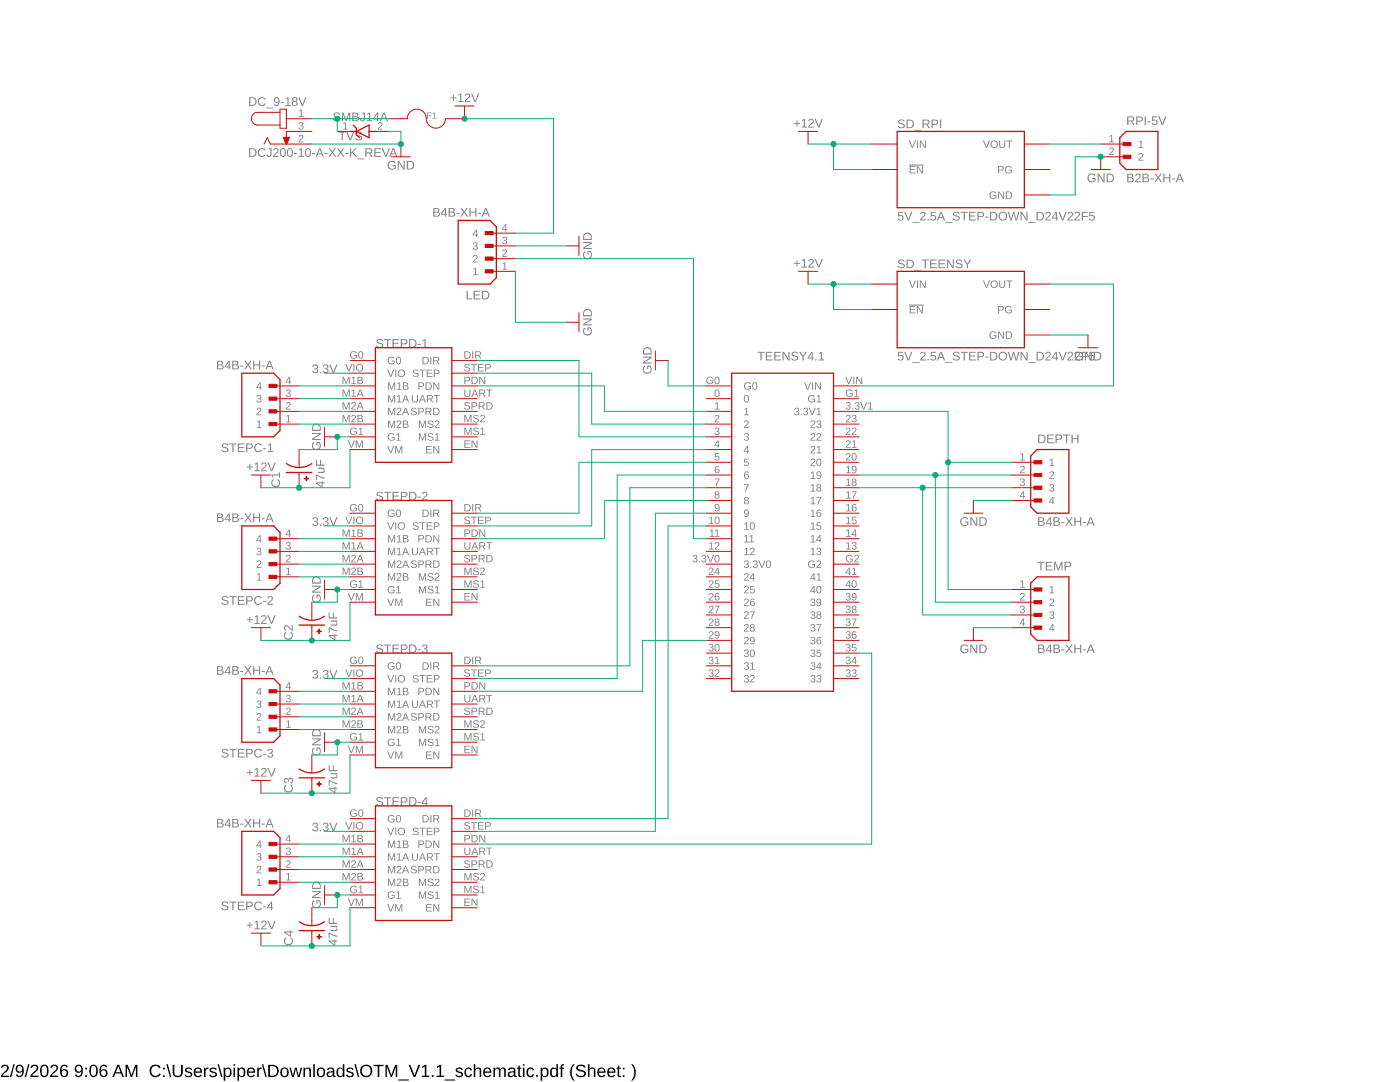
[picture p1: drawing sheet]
<svg xmlns="http://www.w3.org/2000/svg" width="279mm" height="216mm" viewBox="0 0 279 216" stroke-linecap="round" stroke-linejoin="round" font-family="sans-serif">
<path d="M.4 212.6a.79 .79 0 0 1 1.3 .2 .79 .79 0 0 1-.5 1.1l-.7 .7h1.3v.3h-1.6a2.08 2.08 0 0 1 1-1.3 .48 .48 0 0 0 .1-.8 .48 .48 0 0 0-.8 .3h-.3zM2.7 212.3h.2l-.7 2.6h-.2zM3.3 212.7a.89 .89 0 0 1 1.1-.1 .89 .89 0 0 1 .3 1 .94 .94 0 0 1-.3 1.1 .94 .94 0 0 1-1.1 0l-.1-.3h.3a.52 .52 0 0 0 .6 .2 .52 .52 0 0 0 .3-.6v-.3a.78 .78 0 0 1-1.1 .1 .78 .78 0 0 1 0-1.1zM3.3 213.3a.55 .55 0 0 0 1.1 0 .55 .55 0 0 0-1.1 0zM5.6 212.3h.3l-.7 2.6h-.3zM6.3 212.6a.79 .79 0 0 1 1.3 .2 .79 .79 0 0 1-.5 1.1l-.7 .7h1.3v.3h-1.6a2.08 2.08 0 0 1 1-1.3 .48 .48 0 0 0 .1-.8 .48 .48 0 0 0-.8 .3h-.3zM8.4 212.6a.91 .91 0 0 1 1 .1 .91 .91 0 0 1 .3 1 .89 .89 0 0 1-.4 1.1 .89 .89 0 0 1-1.1-.2l-.2-.5v-.8zM8.5 212.8a1.65 1.65 0 0 0 .2 1.9h.1a1.12 1.12 0 0 0 .5-1.6l-.3-.4zM10.3 212.6a.79 .79 0 0 1 1.2 .2 .79 .79 0 0 1-.5 1.1l-.7 .7h1.3v.3h-1.6a2.08 2.08 0 0 1 1-1.3 .48 .48 0 0 0 .1-.8 .48 .48 0 0 0-.8 .3h-.3zM12.4 212.6a.76 .76 0 0 1 1.1 .3l-.3 .1a.51 .51 0 0 0-.6-.3 .51 .51 0 0 0-.3 .7v.3a.79 .79 0 0 1 1.1 0 .79 .79 0 0 1-.1 1.1 .79 .79 0 0 1-1.1-.2 1.85 1.85 0 0 1 .2-2zM12.2 214.1a.55 .55 0 0 0 1.1 0 .55 .55 0 0 0-1.1 0zM15.1 212.7a.89 .89 0 0 1 1.1-.1 .89 .89 0 0 1 .3 1 .94 .94 0 0 1-.3 1.1 .94 .94 0 0 1-1.1 0l-.1-.3h.3a.52 .52 0 0 0 .6 .2 .52 .52 0 0 0 .3-.6v-.3a.78 .78 0 0 1-1.1 .1 .78 .78 0 0 1 0-1.1zM15.1 213.3a.55 .55 0 0 0 1.1 0 .55 .55 0 0 0-1.1 0zM17 213h.4v.4h-.4zM17 214.5h.4v.4h-.4zM18.2 212.6a.91 .91 0 0 1 1.1 .1 .91 .91 0 0 1 .2 1 .89 .89 0 0 1-.3 1.1 .89 .89 0 0 1-1.2-.2l-.1-.5-.1-.8zM18.4 212.8a1.65 1.65 0 0 0 .1 1.9h.2a1.12 1.12 0 0 0 .4-1.6l-.3-.4zM20.2 212.6a.76 .76 0 0 1 1.2 .3l-.3 .1a.51 .51 0 0 0-.6-.3 .51 .51 0 0 0-.3 .7l-.1 .3a.79 .79 0 0 1 1.2 0 .79 .79 0 0 1-.1 1.1 .79 .79 0 0 1-1.1-.2 1.85 1.85 0 0 1 .1-2zM20.1 214.1a.52 .52 0 0 0 1 0 .52 .52 0 0 0-1 0zM23.4 212.5h.4l1 2.4h-.4l-.3-.7h-1.1l-.2 .7h-.4zM23.6 212.7l-.5 1.2h.9zM25.1 212.5h.4l.7 2 .8-2h.4v2.4h-.3v-2.1l-.7 2.1h-.3l-.8-2.1v2.1h-.2zM30.2 212.8a1.21 1.21 0 0 1 1.9 .2l-.3 .1a.87 .87 0 0 0-1.2-.3 .87 .87 0 0 0-.4 1.2 .84 .84 0 0 0 .7 .7 .84 .84 0 0 0 .9-.5l.3 .1a1.25 1.25 0 0 1-1.9 .4 1.25 1.25 0 0 1 0-1.9zM32.5 213h.4v.4h-.4zM32.5 214.5h.4v.4h-.4zM33.2 212.3h.3l.7 2.6h-.3zM34.5 212.5h.3v1.5a.68 .68 0 0 0 .7 .7 .68 .68 0 0 0 .6-.7v-1.5h.4v1.5a1.01 1.01 0 0 1-1 .9 1.01 1.01 0 0 1-1-.9zM37.1 213.1a.85 .85 0 0 1 1.2 .4h-.2a.39 .39 0 0 0-.5-.3 .39 .39 0 0 0-.3 .5l.2 .1a.67 .67 0 0 1 .7 .2 .67 .67 0 0 1 .1 .7 .91 .91 0 0 1-1.5-.2l.3-.1a.45 .45 0 0 0 .5 .4 .45 .45 0 0 0 .4-.6h-.1a.82 .82 0 0 1-1-.8zM38.9 213.2a.85 .85 0 0 1 1-.1 .85 .85 0 0 1 .4 .9h-1.3a.54 .54 0 0 0 .3 .7 .54 .54 0 0 0 .7-.3l.3 .1a.89 .89 0 0 1-1.2 .3 .89 .89 0 0 1-.4-1.1zM39.1 213.4l-.1 .4h1l-.3-.5zM40.7 213h.3v.4l.2-.3 .4-.1v.3h-.3l-.2 .3-.1 1.3h-.3zM42 213.1a.85 .85 0 0 1 1.3 .4h-.3a.39 .39 0 0 0-.5-.3 .39 .39 0 0 0-.3 .5l.2 .1a.67 .67 0 0 1 .7 .2 .67 .67 0 0 1 .1 .7 .91 .91 0 0 1-1.4-.2l.2-.1a.45 .45 0 0 0 .6 .4 .45 .45 0 0 0 .3-.6h-.1a.82 .82 0 0 1-1-.8zM43.4 212.3h.3l.7 2.6h-.3zM44.6 213h.3v.3a.71 .71 0 0 1 1-.2 .71 .71 0 0 1 .3 .9 .76 .76 0 0 1-.9 .9l-.4-.3 .1 1h-.4zM45.2 213.3a.84 .84 0 0 0 .2 1.4 .83 .83 0 0 0 .1-1.5zM46.6 212.3h.3v.3h-.3zM46.6 213h.3v1.9h-.3zM47.4 213h.3v.3a.71 .71 0 0 1 .9-.2 .71 .71 0 0 1 .4 .9 .76 .76 0 0 1-1 .9l-.3-.3v1h-.3zM47.9 213.3a.84 .84 0 0 0 .3 1.4 .83 .83 0 0 0 0-1.5zM49.5 213.2a.85 .85 0 0 1 1-.1 .85 .85 0 0 1 .4 .9h-1.3a.54 .54 0 0 0 .3 .7 .54 .54 0 0 0 .7-.3l.3 .1a.89 .89 0 0 1-1.2 .3 .89 .89 0 0 1-.4-1.1zM49.7 213.4l-.1 .4h1l-.3-.5zM51.3 213h.3v.4l.2-.3 .4-.1v.3h-.3l-.2 .3-.1 1.3h-.3zM52.3 212.3h.2l.7 2.6h-.2zM53.5 212.5h.8a1.22 1.22 0 0 1 1.3 1.1 1.22 1.22 0 0 1-1.2 1.3h-.9zM53.9 212.7v1.9h.5a.95 .95 0 0 0 .9-.9 .95 .95 0 0 0-1-1zM56.2 213.2a.89 .89 0 0 1 1.1-.1 .89 .89 0 0 1 .3 1.2 .89 .89 0 0 1-1.2 .6 .89 .89 0 0 1-.4-1.4zM56.5 213.3a.86 .86 0 0 0 .3 1.4 .79 .79 0 0 0 .5-.7 .79 .79 0 0 0-.5-.8zM57.8 213h.3l.4 1.6 .4-1.6h.3l.4 1.6 .4-1.6h.3l-.5 1.9h-.4l-.4-1.6-.4 1.6h-.3zM60.5 213h.3l.1 .4a.63 .63 0 0 1 .7-.4 .63 .63 0 0 1 .5 .7v1.2h-.4v-1.2a.45 .45 0 0 0-.5-.5 .45 .45 0 0 0-.3 .6v1.1h-.3zM62.5 212.3h.3v2.6h-.3zM63.4 213.2a.89 .89 0 0 1 1.2-.1 .89 .89 0 0 1 .3 1.2 .89 .89 0 0 1-1.3 .6 .89 .89 0 0 1-.3-1.4zM63.8 213.3a.86 .86 0 0 0 .2 1.4 .79 .79 0 0 0 .6-.7 .79 .79 0 0 0-.5-.8zM65.5 213.1a.74 .74 0 0 1 .8-.1 .74 .74 0 0 1 .4 .6v1l.3 .1v.2h-.4l-.2-.4a.63 .63 0 0 1-.8 .5 .63 .63 0 0 1-.4-.8 .63 .63 0 0 1 .8-.4h.4a.42 .42 0 0 0-.3-.6 .42 .42 0 0 0-.5 .3h-.3zM65.6 214.1a.39 .39 0 0 0 .1 .6 .39 .39 0 0 0 .5-.2l.2-.5zM67.3 213.2a.67 .67 0 0 1 1.1 .1v-1h.3v2.6h-.3v-.3a.71 .71 0 0 1-.9 .3 .71 .71 0 0 1-.4-.9zM67.6 213.4a.91 .91 0 0 0 .3 1.3 .79 .79 0 0 0 .5-.7 .79 .79 0 0 0-.5-.8zM69.3 213.1a.85 .85 0 0 1 1.3 .4h-.3a.39 .39 0 0 0-.5-.3 .39 .39 0 0 0-.3 .5l.2 .1a.67 .67 0 0 1 .7 .2 .67 .67 0 0 1 .1 .7 .91 .91 0 0 1-1.4-.2l.2-.1a.45 .45 0 0 0 .6 .4 .45 .45 0 0 0 .3-.6h-.1a.82 .82 0 0 1-.9-.8zM70.7 212.3h.3l.7 2.6h-.3zM71.8 213.7a1.25 1.25 0 0 1 2.5 0 1.25 1.25 0 0 1-2.5 0zM72.4 213a.97 .97 0 0 0 0 1.3 .97 .97 0 0 0 1.3 .1 .97 .97 0 0 0 .1-1.4 .97 .97 0 0 0-1.4 0zM74.5 212.5h2v.2h-.8v2.2h-.3v-2.2h-.9zM76.9 212.5h.4l.8 2 .8-2h.4v2.4h-.3v-2.1l-.8 2.1h-.2l-.8-2.1v2.1h-.3zM79.5 215.4h2.1v.2h-2.1zM81.5 212.5h.4l.8 2.1 .8-2.1h.4l-1 2.4h-.4zM84.2 212.9l.6-.4h.3v2.1h.6v.3h-1.5v-.3h.6v-1.8l-.6 .4zM86.2 214.5h.3v.4h-.3zM87.2 212.9l.6-.4h.2v2.1h.6v.3h-1.5v-.3h.6v-1.8l-.5 .4zM88.7 215.4h2.1v.2h-2.1zM91.1 213.1a.85 .85 0 0 1 1.3 .4h-.3a.39 .39 0 0 0-.5-.3 .39 .39 0 0 0-.3 .5l.2 .1a.67 .67 0 0 1 .7 .2 .67 .67 0 0 1 .1 .7 .91 .91 0 0 1-1.4-.2l.2-.1a.45 .45 0 0 0 .6 .4 .45 .45 0 0 0 .3-.6h-.1a.82 .82 0 0 1-.9-.8zM92.9 213.3a.76 .76 0 0 1 1.3 .3h-.3a.48 .48 0 0 0-.7-.3 .48 .48 0 0 0-.2 .7 .48 .48 0 0 0 .2 .6 .48 .48 0 0 0 .7-.3h.3a.79 .79 0 0 1-.9 .6 .79 .79 0 0 1-.6-.9zM94.5 212.3h.4l-.1 1.1a.63 .63 0 0 1 .8-.4 .63 .63 0 0 1 .4 .7v1.2h-.3v-1.2a.45 .45 0 0 0-.5-.5 .45 .45 0 0 0-.3 .6v1.1h-.4zM96.6 213.2a.85 .85 0 0 1 1.1-.1 .85 .85 0 0 1 .4 .9h-1.4a.54 .54 0 0 0 .4 .7 .54 .54 0 0 0 .7-.3l.2 .1a.89 .89 0 0 1-1.2 .3 .89 .89 0 0 1-.4-1.1zM96.9 213.4l-.2 .4h1.1l-.3-.5zM98.5 213h.3v.4a.58 .58 0 0 1 .5-.4 .58 .58 0 0 1 .5 .4 .58 .58 0 0 1 .7-.4 .58 .58 0 0 1 .4 .7v1.2h-.3v-1.4a.41 .41 0 0 0-.5-.2 .41 .41 0 0 0-.2 .5v1.1h-.3l-.1-1.4a.41 .41 0 0 0-.5-.2 .41 .41 0 0 0-.2 .5v1.1h-.3zM101.6 213.1a.74 .74 0 0 1 .8-.1 .74 .74 0 0 1 .5 .6v1l.2 .1v.2h-.3l-.2-.4a.63 .63 0 0 1-.8 .5 .63 .63 0 0 1-.5-.8 .63 .63 0 0 1 .8-.4h.5a.42 .42 0 0 0-.3-.6 .42 .42 0 0 0-.6 .3h-.3zM101.8 214.1a.39 .39 0 0 0 0 .6 .39 .39 0 0 0 .6-.2l.2-.5zM103.5 212.6h.2v.4h.4v.3h-.4v1.1l.1 .3h.3v.2h-.5l-.1-.2-.1-1.4h-.2v-.3h.2zM104.4 212.3h.3v.3h-.3zM104.4 213h.3v1.9h-.3zM105.3 213.3a.76 .76 0 0 1 1.3 .3h-.3a.48 .48 0 0 0-.7-.3 .48 .48 0 0 0-.2 .7 .48 .48 0 0 0 .2 .6 .48 .48 0 0 0 .7-.3h.3a.79 .79 0 0 1-1 .6 .79 .79 0 0 1-.5-.9zM107 214.5h.3v.4h-.3zM107.9 213h.3v.3a.71 .71 0 0 1 .9-.2 .71 .71 0 0 1 .4 .9 .76 .76 0 0 1-1 .9l-.3-.3v1h-.3zM108.4 213.3a.84 .84 0 0 0 .3 1.4 .83 .83 0 0 0 0-1.5zM109.9 213.2a.67 .67 0 0 1 1.1 .1v-1h.4v2.6h-.3v-.3a.71 .71 0 0 1-1 .3 .71 .71 0 0 1-.3-.9zM110.2 213.4a.91 .91 0 0 0 .3 1.3 .79 .79 0 0 0 .5-.7 .79 .79 0 0 0-.5-.8zM112 212.5l.6-.1v.2l-.4 .1v.3h.4v.3h-.4v1.6h-.3v-1.6h-.3v-.3h.3zM114.4 212.3h.3a2.48 2.48 0 0 0 0 3.3 1.06 1.06 0 0 1-.9-1 2.47 2.47 0 0 1 .6-2.3zM115.1 212.7a1.11 1.11 0 0 1 1.8 .3l-.4 .1a.63 .63 0 0 0-.6-.4 .63 .63 0 0 0-.6 .5l.7 .3a.75 .75 0 0 1 .9 .8 .75 .75 0 0 1-1 .6 .89 .89 0 0 1-1-.6h.3a.78 .78 0 0 0 .7 .4 .78 .78 0 0 0 .7-.4 1.74 1.74 0 0 0-1.3-.7l-.3-.4zM117.3 212.3h.3v1.1a.63 .63 0 0 1 .8-.4 .63 .63 0 0 1 .4 .7v1.2h-.3v-1.2a.45 .45 0 0 0-.5-.5 .45 .45 0 0 0-.4 .6v1.1h-.3zM119.4 213.2a.85 .85 0 0 1 1-.1 .85 .85 0 0 1 .5 .9h-1.4a.54 .54 0 0 0 .4 .7 .54 .54 0 0 0 .6-.3l.3 .1a.89 .89 0 0 1-1.2 .3 .89 .89 0 0 1-.4-1.1zM119.7 213.4l-.2 .4h1l-.3-.5zM121.4 213.2a.85 .85 0 0 1 1-.1 .85 .85 0 0 1 .4 .9h-1.3a.54 .54 0 0 0 .3 .7 .54 .54 0 0 0 .7-.3l.3 .1a.89 .89 0 0 1-1.2 .3 .89 .89 0 0 1-.4-1.1zM121.6 213.4l-.1 .4h1l-.3-.5zM123.4 212.6h.2v.4h.3v.3h-.3v1.1l.1 .3h.2v.2h-.5l-.1-.2v-1.4h-.3v-.3h.3zM124.3 213h.3v.4h-.3zM124.3 214.5h.3v.4h-.3zM126 212.3a1.06 1.06 0 0 1 .8 1.1 2.47 2.47 0 0 1-.5 2.2h-.3a2.48 2.48 0 0 0 0-3.3z" fill="#000"/>
<g fill="#808080">
<path d="M94.5 53.7l.5-.3v1.4h.3v.1h-.9v-.1h.4v-1.2l-.3 .3z"/>
<path d="M100.3 52.6l.5-.3v1.3h.4v.2h-.9v-.2h.4v-1.1l-.4 .2z"/>
<path d="M94.5 51a.5 .5 0 0 1 .8 .2 .5 .5 0 0 1-.4 .7l-.3 .3h.7v.2h-.9l.1-.4 .4-.4a.3 .3 0 0 0 .2-.5 .3 .3 0 0 0-.5 .2h-.2z"/>
<path d="M100.4 49.9a.5 .5 0 0 1 .8 .2 .5 .5 0 0 1-.5 .7l-.3 .3h.8v.2h-1l.2-.4 .4-.4a.3 .3 0 0 0 .1-.5 .3 .3 0 0 0-.5 .2l-.2-.1z"/>
<path d="M94.5 48.4a.43 .43 0 0 1 .7 0 .43 .43 0 0 1-.2 .7 .39 .39 0 0 1 .4 .4 .39 .39 0 0 1-.5 .4l-.5-.3-.1-.1 .2-.1a.3 .3 0 0 0 .4 .3 .3 .3 0 0 0 .2-.5h-.4v-.2a.29 .29 0 0 0 .4-.1 .29 .29 0 0 0-.2-.4 .29 .29 0 0 0-.3 .2h-.2z"/>
<path d="M100.4 47.3a.43 .43 0 0 1 .7 0 .43 .43 0 0 1-.2 .7 .39 .39 0 0 1 .3 .4 .39 .39 0 0 1-.5 .3l-.4-.2-.1-.2h.2a.3 .3 0 0 0 .4 .3 .3 .3 0 0 0 .1-.5l-.3-.1v-.1a.29 .29 0 0 0 .4-.2 .29 .29 0 0 0-.2-.3 .29 .29 0 0 0-.4 .2h-.2z"/>
<path d="M51.3 84.2l.5-.3v1.3h.4v.2h-.9v-.2h.3v-1.1l-.3 .2z"/>
<path d="M57.2 83l.5-.2v1.3h.3v.2h-.9v-.2h.4v-1.1l-.3 .2z"/>
<path d="M51.4 81.5a.5 .5 0 0 1 .7 .2 .5 .5 0 0 1-.4 .7l-.3 .3h.8v.1h-1l.1-.3 .4-.4a.3 .3 0 0 0 .2-.5 .3 .3 0 0 0-.5 .2l-.2-.1z"/>
<path d="M57.2 80.3a.5 .5 0 0 1 .8 .3 .5 .5 0 0 1-.4 .6l-.3 .4h.7v.1h-.9l.1-.3 .4-.4a.3 .3 0 0 0 .2-.5 .3 .3 0 0 0-.5 .1h-.2z"/>
<path d="M51.3 78.9a.43 .43 0 0 1 .7 0 .43 .43 0 0 1-.2 .7 .39 .39 0 0 1 .4 .4 .39 .39 0 0 1-.5 .3l-.5-.2v-.2h.2a.3 .3 0 0 0 .4 .3 .3 .3 0 0 0 .1-.5l-.4-.1v-.1a.29 .29 0 0 0 .4-.2 .29 .29 0 0 0-.2-.4 .29 .29 0 0 0-.3 .3h-.2z"/>
<path d="M57.2 77.8a.43 .43 0 0 1 .7 0 .43 .43 0 0 1-.2 .6 .39 .39 0 0 1 .3 .5 .39 .39 0 0 1-.5 .3l-.4-.2-.1-.2h.2a.3 .3 0 0 0 .4 .3 .3 .3 0 0 0 .2-.5l-.4-.1v-.1a.29 .29 0 0 0 .4-.2 .29 .29 0 0 0-.2-.4 .29 .29 0 0 0-.4 .3h-.1z"/>
<path d="M209.5 91.8l.5-.3v1.3h.4v.2h-.9v-.2h.3v-1.1l-.3 .2z"/>
<path d="M203.7 90.7l.5-.3v1.3h.3v.2h-.9v-.2h.4v-1.1l-.3 .2z"/>
<path d="M209.6 94.2a.5 .5 0 0 1 .7 .2 .5 .5 0 0 1-.4 .7l-.3 .3h.8v.1h-1l.1-.3 .5-.4a.3 .3 0 0 0 .1-.5 .3 .3 0 0 0-.5 .2l-.2-.1z"/>
<path d="M203.7 93a.5 .5 0 0 1 .8 .3 .5 .5 0 0 1-.4 .6l-.3 .4h.7v.1h-.9l.1-.3 .4-.4a.3 .3 0 0 0 .2-.5 .3 .3 0 0 0-.5 .1h-.2z"/>
<path d="M209.6 96.7a.43 .43 0 0 1 .7 0 .43 .43 0 0 1-.2 .6 .39 .39 0 0 1 .3 .5 .39 .39 0 0 1-.5 .3l-.5-.2v-.2h.2a.3 .3 0 0 0 .4 .2 .3 .3 0 0 0 .1-.4l-.4-.1v-.1a.29 .29 0 0 0 .5-.2 .29 .29 0 0 0-.2-.4 .29 .29 0 0 0-.4 .3h-.2z"/>
<path d="M203.7 95.6a.43 .43 0 0 1 .7-.1 .43 .43 0 0 1-.2 .7 .39 .39 0 0 1 .3 .5 .39 .39 0 0 1-.5 .3l-.4-.2-.1-.2h.2a.3 .3 0 0 0 .4 .2 .3 .3 0 0 0 .2-.4l-.4-.1v-.2a.29 .29 0 0 0 .4-.1 .29 .29 0 0 0-.2-.4 .29 .29 0 0 0-.4 .3h-.1z"/>
<path d="M227.3 28.3l.5-.3v1.4h.4v.1h-1v-.1h.4v-1.2l-.3 .3z"/>
<path d="M221.4 27.2l.6-.3v1.3h.3v.2h-.9v-.2h.4v-1.1l-.4 .2z"/>
<path d="M227.4 30.7a.5 .5 0 0 1 .7 .2 .5 .5 0 0 1-.4 .7l-.3 .3h.8v.2h-1l.1-.4 .4-.4a.3 .3 0 0 0 .2-.5 .3 .3 0 0 0-.5 .2l-.2-.1z"/>
<path d="M221.5 29.6a.5 .5 0 0 1 .8 .2 .5 .5 0 0 1-.5 .6l-.3 .4h.8v.1h-1l.2-.3 .4-.4a.3 .3 0 0 0 .2-.5 .3 .3 0 0 0-.6 .1h-.2z"/>
<path d="M86.5 41.5l.9 .1 .2 .1 .1 .4-.3 .2a.47 .47 0 0 1 .4 .6 .47 .47 0 0 1-.6 .3h-.7zM86.7 41.7v.5l.7-.1v-.3zM86.7 42.4v.6h.6l.2-.1-.1-.4zM88.8 41.5h.2v1.2h.2v.1h-.2v.4h-.2v-.4h-.8zM88.8 41.8l-.6 .9h.6zM89.5 41.5l1 .1 .2 .1v.4l-.3 .2a.47 .47 0 0 1 .4 .6 .47 .47 0 0 1-.6 .3h-.7zM89.8 41.7v.5l.7-.1-.1-.3zM89.8 42.4v.6h.6l.2-.1-.2-.4zM91.1 42.5h.6v.2h-.6zM91.9 41.5h.3l.5 .7 .4-.7h.3l-.6 .8 .6 .9h-.2l-.5-.7-.6 .7h-.2l.6-.9zM93.7 41.5h.2v.7h1v-.7h.2v1.7h-.2v-.8h-1v.8h-.2zM95.4 42.5h.6v.2h-.6zM96.8 41.5h.3l.7 1.7h-.3l-.2-.5h-.7l-.2 .5h-.3zM97 41.7l-.4 .8h.7z"/>
<path d="M43.3 72h1l.2 .2v.3l-.3 .3a.47 .47 0 0 1 .4 .6 .47 .47 0 0 1-.6 .3h-.7zM43.5 72.2v.5l.8-.1-.1-.4zM43.5 72.9v.6h.7l.2-.2-.2-.4zM45.6 72h.2v1.1h.3v.2h-.3v.4h-.2v-.4h-.8zM45.6 72.2l-.6 .9h.6zM46.4 72h.9l.2 .2 .1 .3-.3 .3a.47 .47 0 0 1 .4 .6 .47 .47 0 0 1-.6 .3h-.7zM46.6 72.2v.5l.7-.1v-.4zM46.6 72.9v.6h.6l.2-.2-.1-.4zM47.9 72.9h.6v.2h-.6zM48.8 72h.2l.5 .7 .5-.7h.2l-.6 .8 .7 .9h-.3l-.5-.7-.5 .7h-.3l.7-.9zM50.5 72h.3v.7h.9v-.7h.2v1.7h-.2v-.8h-.9v.8h-.3zM52.2 72.9h.6v.2h-.6zM53.7 72h.2l.7 1.7h-.2l-.2-.5h-.8l-.2 .5h-.2zM53.8 72.2l-.3 .8h.6z"/>
<path d="M207.2 103.2l.9 .1 .2 .1 .1 .4-.3 .2a.47 .47 0 0 1 .4 .6 .47 .47 0 0 1-.6 .3h-.7zM207.4 103.4v.5l.8-.1-.1-.3zM207.4 104.1v.6h.6l.2-.1-.1-.4zM209.5 103.2h.2v1.2h.3v.1h-.3v.4h-.2v-.4h-.8zM209.5 103.5l-.6 .9h.6zM210.2 103.2l1 .1 .2 .1v.4l-.3 .2a.47 .47 0 0 1 .5 .6 .47 .47 0 0 1-.7 .3h-.7zM210.5 103.4v.5l.7-.1-.1-.3zM210.5 104.1v.6h.6l.2-.1-.2-.4zM211.8 104.2h.6v.2h-.6zM212.6 103.2h.3l.5 .7 .4-.7h.3l-.6 .8 .6 .9h-.2l-.5-.7-.6 .7h-.2l.6-.9zM214.4 103.2h.2v.7h1v-.7h.2v1.7h-.2v-.8h-1v.8h-.2zM216.1 104.2h.6v.2h-.6zM217.5 103.2h.3l.7 1.7h-.2l-.2-.5h-.8l-.2 .5h-.3zM217.7 103.4l-.4 .9h.7z"/>
<path d="M225 34.7h.9l.2 .1 .1 .4-.3 .3a.47 .47 0 0 1 .4 .5 .47 .47 0 0 1-.6 .4h-.7zM225.2 34.8v.6l.7-.2v-.3zM225.2 35.6v.6h.6l.2-.2-.1-.4zM226.7 34.8a.55 .55 0 0 1 .9 .1 .55 .55 0 0 1-.3 .8l-.5 .5h.9v.2h-1.2l.1-.3 .5-.5a.37 .37 0 0 0 .3-.5 .37 .37 0 0 0-.6-.1v.1h-.2zM228 34.7h1l.2 .1v.4l-.3 .3a.47 .47 0 0 1 .4 .5 .47 .47 0 0 1-.6 .4h-.7zM228.2 34.8v.6l.8-.2-.1-.3zM228.2 35.6v.6h.7l.2-.2-.2-.4zM229.6 35.6h.6v.2h-.6zM230.4 34.7h.3l.4 .6 .5-.6h.3l-.6 .8 .6 .9h-.2l-.6-.8-.5 .8h-.2l.6-.9zM232.2 34.7h.2v.7h.9v-.7h.3v1.7h-.3v-.8h-.9v.8h-.2zM233.9 35.6h.6v.2h-.6zM235.3 34.7h.3l.7 1.7h-.3l-.2-.5h-.8l-.1 .5h-.3zM235.4 34.8l-.3 .9h.7z"/>
<path d="M179.2 70.2h1v.2h-.8v.5a.59 .59 0 0 1 .9 .3 .59 .59 0 0 1-.4 .8 .59 .59 0 0 1-.8-.5h.3a.38 .38 0 0 0 .5 .2 .38 .38 0 0 0 .1-.6 .38 .38 0 0 0-.6 0h-.2zM180.4 70.2h.3l.6 1.5 .5-1.5h.3l-.7 1.7h-.3zM182.1 72.3h1.4v.1h-1.4zM183.8 70.3a.55 .55 0 0 1 .8 .1 .55 .55 0 0 1-.3 .8l-.4 .5h.8v.2h-1.1l.1-.3 .4-.4a.37 .37 0 0 0 .4-.6 .37 .37 0 0 0-.6-.1l-.1 .2-.2-.1zM185.1 71.7h.2v.2h-.2zM185.8 70.2h1v.2h-.8l-.1 .5a.59 .59 0 0 1 .9 .3 .59 .59 0 0 1-.4 .8 .59 .59 0 0 1-.7-.5h.2a.38 .38 0 0 0 .6 .2 .38 .38 0 0 0 0-.6 .38 .38 0 0 0-.6 0h-.2zM187.7 70.2h.2l.7 1.7h-.2l-.2-.5h-.8l-.2 .5h-.2zM187.8 70.4l-.3 .8h.6zM188.6 72.3h1.4v.1h-1.4zM190.4 70.3a.8 .8 0 0 1 1.1 .3h-.2a.4 .4 0 0 0-.5-.3 .4 .4 0 0 0-.3 .5l.2 .1a.59 .59 0 0 1 .7 .2 .59 .59 0 0 1 0 .7l-.5 .1a.63 .63 0 0 1-.8-.4h.3a.46 .46 0 0 0 .5 .3 .46 .46 0 0 0 .3-.5l-.4-.2a.49 .49 0 0 1-.5-.2 .49 .49 0 0 1 .1-.6zM191.7 70.2h1.4v.2h-.5v1.5h-.3v-1.5h-.6zM193.4 70.2h1.3v.2h-1.1v.5h1v.2h-1v.6h1.2v.2h-1.4zM195.1 70.2h.7a.53 .53 0 0 1 .6 .5 .53 .53 0 0 1-.6 .6h-.5v.6h-.2zM195.3 70.4v.7l.7-.1a.35 .35 0 0 0 0-.6zM196.6 71.2h.7v.2h-.7zM197.6 70.2h.5a.86 .86 0 0 1 1 .8 .86 .86 0 0 1-.9 .9h-.6zM197.8 70.4v1.3a.73 .73 0 0 0 1-.6 .73 .73 0 0 0-1-.7zM199.2 71.1a.9 .9 0 0 1 1.8 0 .9 .9 0 0 1-1.8 0zM199.7 70.6a.69 .69 0 0 0 .1 1.1 .69 .69 0 0 0 1-.5 .69 .69 0 0 0-.7-.8zM201.1 70.2h.3l.4 1.5 .4-1.5h.2l.4 1.5 .4-1.5h.3l-.5 1.7h-.3l-.4-1.4-.4 1.4h-.3zM203.7 70.2h.2l1 1.5v-1.5h.2v1.7h-.3l-.9-1.4v1.4h-.2zM205.2 72.3h1.5v.1h-1.5zM206.9 70.2h.5a.86 .86 0 0 1 .9 .8 .86 .86 0 0 1-.8 .9h-.6zM207.1 70.4v1.3a.73 .73 0 0 0 1-.6 .73 .73 0 0 0-1-.7zM208.8 70.3a.55 .55 0 0 1 .8 .1 .55 .55 0 0 1-.3 .8l-.5 .5h.9v.2h-1.1l.1-.3 .4-.4a.37 .37 0 0 0 .4-.6 .37 .37 0 0 0-.6-.1l-.1 .2-.2-.1zM210.7 70.2h.2v1.2h.3v.1h-.3v.4h-.2v-.4h-.8zM210.7 70.5l-.6 .9h.6zM211.3 70.2h.2l.6 1.5 .6-1.5h.2l-.7 1.7h-.2zM213.2 70.3a.55 .55 0 0 1 .9 .1 .55 .55 0 0 1-.3 .8l-.5 .5h.9v.2h-1.2l.1-.3 .5-.4a.37 .37 0 0 0 .3-.6 .37 .37 0 0 0-.6-.1v.2l-.3-.1zM214.6 70.3a.55 .55 0 0 1 .9 .1 .55 .55 0 0 1-.3 .8l-.5 .5h.9v.2h-1.2l.1-.3 .5-.4a.37 .37 0 0 0 .3-.6 .37 .37 0 0 0-.6-.1v.2l-.3-.1zM215.9 70.2h1.2v.2h-1v.6h1v.2h-1v.7h-.2zM217.4 70.2h1v.2h-.8v.5a.59 .59 0 0 1 .8 .3 .59 .59 0 0 1-.3 .8 .59 .59 0 0 1-.8-.5h.2a.38 .38 0 0 0 .6 .2 .38 .38 0 0 0 .1-.6 .38 .38 0 0 0-.6 0h-.2z"/>
<path d="M179.2 42.3h1v.2h-.8v.5a.59 .59 0 0 1 .9 .3 .59 .59 0 0 1-.4 .8 .59 .59 0 0 1-.8-.5h.3a.38 .38 0 0 0 .5 .1 .38 .38 0 0 0 .1-.5 .38 .38 0 0 0-.6 0h-.2zM180.4 42.3h.3l.6 1.5 .5-1.5h.3l-.7 1.7h-.3zM182.1 44.3h1.4v.2h-1.4zM183.8 42.4a.55 .55 0 0 1 .8 .1 .55 .55 0 0 1-.3 .8l-.4 .5h.8v.2h-1.1l.1-.3 .4-.5a.37 .37 0 0 0 .4-.5 .37 .37 0 0 0-.6-.1l-.1 .1h-.2zM185.1 43.7h.2v.3h-.2zM185.8 42.3h1v.2h-.8l-.1 .5a.59 .59 0 0 1 .9 .3 .59 .59 0 0 1-.4 .8 .59 .59 0 0 1-.7-.5h.2a.38 .38 0 0 0 .6 .1 .38 .38 0 0 0 0-.5 .38 .38 0 0 0-.6 0h-.2zM187.7 42.3h.2l.7 1.7h-.2l-.2-.5h-.8l-.2 .5h-.2zM187.8 42.4l-.3 .9h.6zM188.6 44.3h1.4v.2h-1.4zM190.4 42.4a.8 .8 0 0 1 1.1 .2l-.2 .1a.4 .4 0 0 0-.5-.3 .4 .4 0 0 0-.3 .5l.2 .1a.59 .59 0 0 1 .7 .2 .59 .59 0 0 1 0 .7l-.5 .1a.63 .63 0 0 1-.8-.4l.3-.1a.46 .46 0 0 0 .5 .4 .46 .46 0 0 0 .3-.6l-.4-.1a.49 .49 0 0 1-.5-.3 .49 .49 0 0 1 .1-.5zM191.7 42.3h1.4v.2h-.5v1.5h-.3v-1.5h-.6zM193.4 42.3h1.3v.2h-1.1v.5h1v.2h-1v.6h1.2v.2h-1.4zM195.1 42.3h.7a.53 .53 0 0 1 .6 .5 .53 .53 0 0 1-.6 .5h-.5v.7h-.2zM195.3 42.5v.6h.7a.35 .35 0 0 0 0-.6zM196.6 43.2h.7v.2h-.7zM197.6 42.3h.5a.86 .86 0 0 1 1 .8 .86 .86 0 0 1-.9 .9h-.6zM197.8 42.5v1.3a.73 .73 0 0 0 1-.7 .73 .73 0 0 0-1-.6zM199.2 43.1a.9 .9 0 0 1 1.8 0 .9 .9 0 0 1-1.8 0zM199.7 42.6a.69 .69 0 0 0 .1 1.1 .69 .69 0 0 0 1-.4 .69 .69 0 0 0-.7-.9zM201.1 42.3h.3l.4 1.5 .4-1.5h.2l.4 1.5 .4-1.5h.3l-.5 1.7h-.3l-.4-1.5-.4 1.5h-.3zM203.7 42.3h.2l1 1.4v-1.4h.2v1.7h-.3l-.9-1.5v1.5h-.2zM205.2 44.3h1.5v.2h-1.5zM206.9 42.3h.5a.86 .86 0 0 1 .9 .8 .86 .86 0 0 1-.8 .9h-.6zM207.1 42.5v1.3a.73 .73 0 0 0 1-.7 .73 .73 0 0 0-1-.6zM208.8 42.4a.55 .55 0 0 1 .8 .1 .55 .55 0 0 1-.3 .8l-.5 .5h.9v.2h-1.1l.1-.3 .4-.5a.37 .37 0 0 0 .4-.5 .37 .37 0 0 0-.6-.1l-.1 .1h-.2zM210.7 42.3h.2v1.1h.3v.2h-.3v.4h-.2v-.4h-.8zM210.7 42.5l-.6 .9h.6zM211.3 42.3h.2l.6 1.5 .6-1.5h.2l-.7 1.7h-.2zM213.2 42.4a.55 .55 0 0 1 .9 .1 .55 .55 0 0 1-.3 .8l-.5 .5h.9v.2h-1.2l.1-.3 .5-.5a.37 .37 0 0 0 .3-.5 .37 .37 0 0 0-.6-.1v.1h-.3zM214.6 42.4a.55 .55 0 0 1 .9 .1 .55 .55 0 0 1-.3 .8l-.5 .5h.9v.2h-1.2l.1-.3 .5-.5a.37 .37 0 0 0 .3-.5 .37 .37 0 0 0-.6-.1v.1h-.3zM215.9 42.3h1.2v.2h-1v.6h1v.2h-1v.7h-.2zM217.4 42.3h1v.2h-.8v.5a.59 .59 0 0 1 .8 .3 .59 .59 0 0 1-.3 .8 .59 .59 0 0 1-.8-.5h.2a.38 .38 0 0 0 .6 .1 .38 .38 0 0 0 .1-.5 .38 .38 0 0 0-.6 0h-.2z"/>
<path d="M90.4 18.9h.2v.6h.5v.1h-.5v.6h-.2v-.6h-.5v-.1h.5zM91.5 18.9l.6-.2v1.5h.4v.2h-1.1v-.2h.4v-1.3l-.3 .2zM92.9 18.8a.55 .55 0 0 1 .9 .1 .55 .55 0 0 1-.3 .8l-.5 .5h.9v.2h-1.2l.1-.3 .5-.5a.37 .37 0 0 0 .3-.5 .37 .37 0 0 0-.6-.1v.1h-.3zM94 18.7h.3l.5 1.5 .6-1.5h.3l-.7 1.7h-.3z"/>
<path d="M207.2 128.6l.9 .1 .2 .1 .1 .4-.3 .2a.47 .47 0 0 1 .4 .6 .47 .47 0 0 1-.6 .3h-.7zM207.4 128.8v.5l.8-.1-.1-.3zM207.4 129.5v.6h.6l.2-.1-.1-.4zM209.5 128.6h.2v1.2h.3v.1h-.3v.4h-.2v-.4h-.8zM209.5 128.9l-.6 .9h.6zM210.2 128.6l1 .1 .2 .1v.4l-.3 .2a.47 .47 0 0 1 .5 .6 .47 .47 0 0 1-.7 .3h-.7zM210.5 128.8v.5l.7-.1-.1-.3zM210.5 129.5v.6h.6l.2-.1-.2-.4zM211.8 129.6h.6v.2h-.6zM212.6 128.6h.3l.5 .7 .4-.7h.3l-.6 .8 .6 .9h-.2l-.5-.7-.6 .7h-.2l.6-.9zM214.4 128.6h.2v.7h1v-.7h.2v1.7h-.2v-.8h-1v.8h-.2zM216.1 129.6h.6v.2h-.6zM217.5 128.6h.3l.7 1.7h-.2l-.2-.5h-.8l-.2 .5h-.3zM217.7 128.8l-.4 .8h.7z"/>
<path d="M116.6 50.2l.2-.1v.2a.68 .68 0 0 0 0 1 .68 .68 0 0 0 .9 .1 .68 .68 0 0 0 .1-1l-.4-.1v.5h-.2v-.7h.6a.91 .91 0 0 1 .2 1.3 .91 .91 0 0 1-1.3 .1 .91 .91 0 0 1-.1-1.3zM116.4 48.3h1.7v.3l-1.5 .9h1.5v.2h-1.7v-.3l1.5-.9h-1.5zM116.6 46.6a.88 .88 0 0 1 .9-.1 .88 .88 0 0 1 .6 .7v.7h-1.7v-.8zM116.7 46.8l-.1 .9h1.3a.74 .74 0 0 0-.2-.9 .74 .74 0 0 0-1 0z"/>
<path d="M116.6 65.5l.2-.1v.2a.68 .68 0 0 0 0 .9 .68 .68 0 0 0 .9 .1 .68 .68 0 0 0 .1-1l-.4-.1v.6h-.2v-.8h.6a.91 .91 0 0 1 .2 1.3 .91 .91 0 0 1-1.3 .2 .91 .91 0 0 1-.1-1.3zM116.4 63.5h1.7v.3l-1.5 .9h1.5v.2h-1.7v-.2l1.5-1h-1.5zM116.6 61.9a.88 .88 0 0 1 .9-.2 .88 .88 0 0 1 .6 .8v.6h-1.7v-.8zM116.7 62.1l-.1 .8h1.3a.74 .74 0 0 0-.2-.9 .74 .74 0 0 0-1 .1z"/>
<path d="M159 24h.1v.5h.6v.2h-.6v.5h-.1v-.5h-.6v-.2h.6zM160 24l.6-.3v1.6h.4v.2h-1v-.2h.4v-1.4l-.4 .3zM161.5 23.8a.55 .55 0 0 1 .8 .2 .55 .55 0 0 1-.3 .8l-.5 .5h.9v.2h-1.1l.1-.3 .4-.5a.37 .37 0 0 0 .4-.5 .37 .37 0 0 0-.6-.1l-.1 .1h-.2zM162.6 23.7h.2l.6 1.5 .6-1.5h.2l-.7 1.8h-.2z"/>
<path d="M159 51.9h.1v.6h.6v.1h-.6v.6h-.1v-.6h-.6v-.1h.6zM160 51.9l.6-.2v1.5h.4v.2h-1v-.2h.4v-1.3l-.4 .3zM161.5 51.8a.55 .55 0 0 1 .8 .1 .55 .55 0 0 1-.3 .8l-.5 .5h.9v.2h-1.1l.1-.3 .4-.5a.37 .37 0 0 0 .4-.5 .37 .37 0 0 0-.6-.1l-.1 .1h-.2zM162.6 51.7h.2l.6 1.5 .6-1.5h.2l-.7 1.7h-.2z"/>
<path d="M191.9 103.4a.9 .9 0 0 1 1.3 .2l-.2 .1a.68 .68 0 0 0-.9-.1 .68 .68 0 0 0-.1 1 .68 .68 0 0 0 .9 .1l.1-.4h-.5v-.2h.8v.6a.94 .94 0 0 1-1.4 .1 .94 .94 0 0 1 0-1.4zM193.7 103.2h.2l1 1.5-.1-1.5h.2v1.7h-.2l-1-1.4 .1 1.4h-.2zM195.5 103.2h.5a.86 .86 0 0 1 .9 .8 .86 .86 0 0 1-.8 .9h-.6zM195.7 103.4v1.3a.73 .73 0 0 0 1-.6 .73 .73 0 0 0-1-.7z"/>
<path d="M191.9 128.8a.9 .9 0 0 1 1.3 .2l-.2 .1a.68 .68 0 0 0-.9-.1 .68 .68 0 0 0-.1 1 .68 .68 0 0 0 .9 .1l.1-.4h-.5v-.2h.8v.6a.94 .94 0 0 1-1.4 .1 .94 .94 0 0 1 0-1.4zM193.7 128.6h.2l1 1.5-.1-1.5h.2v1.7h-.2l-1-1.4 .1 1.4h-.2zM195.5 128.6h.5a.86 .86 0 0 1 .9 .8 .86 .86 0 0 1-.8 .9h-.6zM195.7 128.8v1.3a.73 .73 0 0 0 1-.6 .73 .73 0 0 0-1-.7z"/>
<path d="M128.5 73.1l.2-.1 .1 .2a.68 .68 0 0 0-.1 .9 .68 .68 0 0 0 1 .1 .68 .68 0 0 0 .1-.9l-.4-.1v.5h-.2v-.8h.6a.91 .91 0 0 1 .1 1.3 .91 .91 0 0 1-1.2 .2 .91 .91 0 0 1-.2-1.3zM128.3 71.2h1.7v.2l-1.4 1 1.4-.1v.2h-1.7v-.2l1.5-1-1.5 .1zM128.5 69.5a.88 .88 0 0 1 1-.2 .88 .88 0 0 1 .5 .8v.6h-1.7v-.8zM128.7 69.7l-.2 .8h1.3a.74 .74 0 0 0-.2-.9 .74 .74 0 0 0-.9 .1z"/>
<path d="M49.8 92.6h.1v.5h.6v.2h-.6v.5h-.1v-.5h-.5v-.2h.5zM50.8 92.6l.6-.3v1.5h.5v.2h-1.1v-.2h.4v-1.3l-.4 .3zM52.3 92.4a.55 .55 0 0 1 .8 .1 .55 .55 0 0 1-.3 .8l-.5 .5h.9v.2h-1.1l.1-.3 .4-.5a.37 .37 0 0 0 .4-.5 .37 .37 0 0 0-.6-.1l-.1 .1h-.2zM53.4 92.3h.2l.6 1.5 .6-1.5h.2l-.7 1.7h-.2z"/>
<path d="M43.3 102.5h1l.2 .1v.4l-.3 .3a.47 .47 0 0 1 .4 .5 .47 .47 0 0 1-.6 .4h-.7zM43.5 102.6v.6l.8-.2-.1-.3zM43.5 103.4v.6h.7l.2-.2-.2-.4zM45.6 102.5h.2v1.1h.3v.2h-.3v.4h-.2v-.4h-.8zM45.6 102.7l-.6 .9h.6zM46.4 102.5h.9l.2 .1 .1 .4-.3 .3a.47 .47 0 0 1 .4 .5 .47 .47 0 0 1-.6 .4h-.7zM46.6 102.6v.6l.7-.2v-.3zM46.6 103.4v.6h.6l.2-.2-.1-.4zM47.9 103.4h.6v.2h-.6zM48.8 102.5h.2l.5 .6 .5-.6h.2l-.6 .8 .7 .9h-.3l-.5-.8-.5 .8h-.3l.7-.9zM50.5 102.5h.3v.7h.9v-.7h.2v1.7h-.2v-.8h-.9v.8h-.3zM52.2 103.4h.6v.2h-.6zM53.7 102.5h.2l.7 1.7h-.2l-.2-.5h-.8l-.2 .5h-.2zM53.8 102.6l-.3 .9h.6z"/>
<path d="M49.8 123h.1v.6h.6v.1h-.6v.6h-.1v-.6h-.5v-.1h.5zM50.8 123.1l.6-.3v1.5h.5v.2h-1.1v-.2h.4v-1.3l-.4 .3zM52.3 122.9a.55 .55 0 0 1 .8 .1 .55 .55 0 0 1-.3 .8l-.5 .5h.9v.2h-1.1l.1-.3 .4-.5a.37 .37 0 0 0 .4-.5 .37 .37 0 0 0-.6-.1l-.1 .1h-.2zM53.4 122.8h.2l.6 1.5 .6-1.5h.2l-.7 1.7h-.2z"/>
<path d="M43.3 132.9l1 .1 .2 .1v.4l-.3 .2a.47 .47 0 0 1 .4 .6 .47 .47 0 0 1-.6 .3h-.7zM43.5 133.1v.6l.8-.2-.1-.3zM43.5 133.8v.7l.7-.1 .2-.1-.2-.4zM45.6 132.9h.2v1.2h.3v.2h-.3v.3h-.2v-.3h-.8zM45.6 133.2l-.6 .9h.6zM46.4 132.9l.9 .1 .2 .1 .1 .4-.3 .2a.47 .47 0 0 1 .4 .6 .47 .47 0 0 1-.6 .3h-.7zM46.6 133.1v.6l.7-.2v-.3zM46.6 133.8v.7l.6-.1 .2-.1-.1-.4zM47.9 133.9h.6v.2h-.6zM48.8 132.9h.2l.5 .7 .5-.7h.2l-.6 .8 .7 .9h-.3l-.5-.7-.5 .7h-.3l.7-.8zM50.5 132.9h.3v.8h.9v-.8h.2v1.7h-.2v-.7h-.9v.7h-.3zM52.2 133.9h.6v.2h-.6zM53.7 132.9h.2l.7 1.7h-.2l-.2-.5h-.8l-.2 .5h-.2zM53.8 133.1l-.3 .9h.6z"/>
<path d="M49.8 153.5h.1v.5h.6v.2h-.6v.5h-.1v-.5h-.5v-.2h.5zM50.8 153.5l.6-.3v1.6h.5v.2h-1.1v-.2h.4v-1.3l-.4 .2zM52.3 153.3a.55 .55 0 0 1 .8 .2 .55 .55 0 0 1-.3 .8l-.5 .5h.9v.2h-1.1l.1-.3 .4-.5a.37 .37 0 0 0 .4-.5 .37 .37 0 0 0-.6-.1l-.1 .1h-.2zM53.4 153.2h.2l.6 1.6 .6-1.6h.2l-.7 1.8h-.2z"/>
<path d="M43.3 163.4h1l.2 .2v.4l-.3 .2a.47 .47 0 0 1 .4 .6 .47 .47 0 0 1-.6 .3h-.7zM43.5 163.6v.5l.8-.1-.1-.4zM43.5 164.3v.6h.7l.2-.1-.2-.5zM45.6 163.4h.2v1.2h.3v.1h-.3v.4h-.2v-.4h-.8zM45.6 163.6l-.6 1h.6zM46.4 163.4h.9l.2 .2 .1 .4-.3 .2a.47 .47 0 0 1 .4 .6 .47 .47 0 0 1-.6 .3h-.7zM46.6 163.6v.5l.7-.1v-.4zM46.6 164.3v.6h.6l.2-.1-.1-.5zM47.9 164.4h.6v.2h-.6zM48.8 163.4h.2l.5 .7 .5-.7h.2l-.6 .8 .7 .9h-.3l-.5-.7-.5 .7h-.3l.7-.9zM50.5 163.4h.3v.7h.9v-.7h.2v1.7h-.2v-.8h-.9v.8h-.3zM52.2 164.4h.6v.2h-.6zM53.7 163.4h.2l.7 1.7h-.2l-.2-.5h-.8l-.2 .5h-.2zM53.8 163.6l-.3 .8h.6z"/>
<path d="M49.8 184h.1v.5h.6v.2h-.6v.5h-.1v-.5h-.5v-.2h.5zM50.8 184l.6-.3v1.5h.5v.2h-1.1v-.2h.4v-1.3l-.4 .3zM52.3 183.8a.55 .55 0 0 1 .8 .1 .55 .55 0 0 1-.3 .8l-.5 .5h.9v.2h-1.1l.1-.3 .4-.4a.37 .37 0 0 0 .4-.5 .37 .37 0 0 0-.6-.2l-.1 .2-.2-.1zM53.4 183.7h.2l.6 1.5 .6-1.5h.2l-.7 1.7h-.2z"/>
<path d="M49.7 29.6h.6a.86 .86 0 0 1 .9 .8 .86 .86 0 0 1-.8 .9h-.7zM50 29.8v1.3a.73 .73 0 0 0 1-.7 .73 .73 0 0 0-1-.6zM51.7 29.8a.86 .86 0 0 1 1.3 .2l-.2 .1a.63 .63 0 0 0-.9-.1 .63 .63 0 0 0 0 .9 .63 .63 0 0 0 .9-.1l.2 .1a.88 .88 0 0 1-1.3 .2 .88 .88 0 0 1 0-1.3zM53.6 29.6h.6v1.2a.51 .51 0 0 1-.5 .5 .51 .51 0 0 1-.5-.4l.2-.1a.29 .29 0 0 0 .3 .3 .29 .29 0 0 0 .3-.3v-1h-.4zM54.7 29.7a.55 .55 0 0 1 .8 .1 .55 .55 0 0 1-.3 .8l-.5 .5h.9v.2h-1.1l.1-.3 .4-.5a.37 .37 0 0 0 .4-.5 .37 .37 0 0 0-.6-.1l-.1 .1h-.2zM56.1 29.7a.64 .64 0 0 1 .8 0 .64 .64 0 0 1 .2 .7 .64 .64 0 0 1-.6 .9 .64 .64 0 0 1-.6-.9zM56.3 29.8a.97 .97 0 0 0 .2 1.3 .86 .86 0 0 0 0-1.4zM57.5 29.7a.64 .64 0 0 1 .8 0 .64 .64 0 0 1 .1 .7 .64 .64 0 0 1-.5 .9 .64 .64 0 0 1-.6-.9zM57.7 29.8a.97 .97 0 0 0 .1 1.3 .86 .86 0 0 0 .1-1.4zM58.7 30.5h.6v.2h-.6zM59.6 29.9l.6-.3v1.5h.4v.2h-1v-.2h.4v-1.3l-.4 .3zM61.1 29.7a.64 .64 0 0 1 .8 0 .64 .64 0 0 1 .2 .7 .64 .64 0 0 1-.6 .9 .64 .64 0 0 1-.6-.9zM61.3 29.8a.97 .97 0 0 0 .2 1.3 .86 .86 0 0 0 0-1.4zM62.3 30.5h.6v.2h-.6zM63.7 29.6h.3l.6 1.7h-.2l-.2-.5h-.8l-.2 .5h-.2zM63.8 29.8l-.3 .8h.6zM64.8 30.5h.6v.2h-.6zM65.6 29.6h.2l.5 .7 .5-.7h.2l-.5 .8 .6 .9h-.3l-.5-.7-.5 .7h-.3l.7-.9zM67.3 29.6h.2l.5 .7 .5-.7h.2l-.6 .8 .7 .9h-.3l-.5-.7-.5 .7h-.3l.7-.9zM68.9 30.5h.6v.2h-.6zM69.9 29.6h.2v.8l.8-.8h.3l-.7 .7 .8 1h-.3l-.7-.8-.2 .1v.7h-.2zM71.3 31.6h1.4v.2h-1.4zM72.9 29.6h.8a.5 .5 0 0 1 .6 .4 .5 .5 0 0 1-.4 .6l.5 .7h-.3l-.4-.7h-.6v.7h-.2zM73.1 29.8v.6h.6a.32 .32 0 0 0 .4-.3 .32 .32 0 0 0-.4-.3zM74.7 29.6h1.3v.2h-1.1v.5h1v.2h-1v.6h1.2v.2h-1.4zM76.2 29.6h.2l.6 1.5 .6-1.5h.2l-.7 1.7h-.2zM78.4 29.6h.2l.7 1.7h-.2l-.2-.5h-.8l-.2 .5h-.2zM78.5 29.8l-.3 .8h.6z"/>
<path d="M66.7 22.6a.8 .8 0 0 1 1.2 .2l-.3 .1a.4 .4 0 0 0-.4-.3 .4 .4 0 0 0-.3 .5h.2a.59 .59 0 0 1 .6 .3 .59 .59 0 0 1 0 .7l-.5 .1a.63 .63 0 0 1-.7-.4l.2-.1a.46 .46 0 0 0 .5 .4 .46 .46 0 0 0 .4-.6l-.5-.1a.49 .49 0 0 1-.5-.3 .49 .49 0 0 1 .1-.5zM68.2 22.5h.3l.6 1.4 .5-1.4h.3v1.7h-.2v-1.5l-.6 1.5h-.1l-.6-1.5v1.5h-.2zM70.3 22.5h1l.2 .2v.3l-.3 .3a.47 .47 0 0 1 .4 .5 .47 .47 0 0 1-.6 .4h-.7zM70.5 22.7v.5l.8-.2-.1-.3zM70.5 23.4v.6h.7l.2-.2-.2-.4zM72.3 22.5h.5v1.2a.51 .51 0 0 1-.4 .5 .51 .51 0 0 1-.6-.4l.2-.1a.29 .29 0 0 0 .3 .3 .29 .29 0 0 0 .3-.3v-1h-.3zM73.3 22.7l.6-.2v1.5h.4v.2h-1.1v-.2h.4v-1.3l-.3 .3zM75.2 22.5h.3v1.1h.2v.2h-.2v.4h-.2v-.4h-.8zM75.3 22.7l-.6 .9h.6zM76.5 22.5h.3l.7 1.7h-.3l-.2-.5h-.8l-.2 .5h-.2zM76.6 22.6l-.3 .9h.7z"/>
<path d="M217.2 34.9a.9 .9 0 0 1 1.4 .1l-.2 .1a.68 .68 0 0 0-1 0 .68 .68 0 0 0 0 .9 .68 .68 0 0 0 .9 .1l.1-.4h-.5v-.2h.8v.6a.94 .94 0 0 1-1.4 .1 .94 .94 0 0 1-.1-1.3zM219 34.7h.3l.9 1.4v-1.4h.2v1.7h-.2l-1-1.5 .1 1.5h-.3zM220.9 34.7h.5a.86 .86 0 0 1 .9 .8 .86 .86 0 0 1-.8 .9h-.6zM221.1 34.8v1.4a.73 .73 0 0 0 1-.7 .73 .73 0 0 0-1-.7z"/>
<path d="M214.7 70.4a.9 .9 0 0 1 1.4 .2l-.2 .1a.68 .68 0 0 0-1-.1 .68 .68 0 0 0 0 1 .68 .68 0 0 0 .9 0l.1-.3h-.5v-.2h.7v.6a.94 .94 0 0 1-1.3 .1 .94 .94 0 0 1-.1-1.4zM216.5 70.2h.3l.9 1.5v-1.5h.2v1.7h-.3l-.9-1.4v1.4h-.2zM218.3 70.2h.6a.86 .86 0 0 1 .9 .8 .86 .86 0 0 1-.8 .9h-.7zM218.5 70.4v1.3a.73 .73 0 0 0 1.1-.6 .73 .73 0 0 0-1.1-.7z"/>
<path d="M77.6 32.3a.9 .9 0 0 1 1.4 .2l-.3 .1a.68 .68 0 0 0-.9-.1 .68 .68 0 0 0-.1 1 .68 .68 0 0 0 1 .1l.1-.4h-.5v-.2h.7v.6a.94 .94 0 0 1-1.4 .1 .94 .94 0 0 1 0-1.4zM79.4 32.1h.3l.9 1.5v-1.5h.2v1.7h-.3l-.9-1.4v1.4h-.2zM81.2 32.1h.6a.86 .86 0 0 1 .9 .8 .86 .86 0 0 1-.9 .9h-.6zM81.4 32.3v1.3a.73 .73 0 0 0 1-.6 .73 .73 0 0 0-1-.7z"/>
<path d="M62.5 179.8l.2-.2v.3a.68 .68 0 0 0 0 .9 .68 .68 0 0 0 1 .1 .68 .68 0 0 0 0-1l-.4-.1v.5h-.2v-.7h.6a.91 .91 0 0 1 .2 1.3 .91 .91 0 0 1-1.3 .1 .91 .91 0 0 1-.1-1.2zM62.3 177.8h1.7v.3l-1.5 .9h1.5v.2h-1.7v-.3l1.5-.9h-1.5zM62.5 176.2a.88 .88 0 0 1 1-.2 .88 .88 0 0 1 .5 .8v.6h-1.7v-.8zM62.6 176.3l-.1 .9h1.3a.74 .74 0 0 0-.2-.9 .74 .74 0 0 0-1 0z"/>
<path d="M62.5 149.3l.2-.1v.2a.68 .68 0 0 0 0 .9 .68 .68 0 0 0 1 .1 .68 .68 0 0 0 0-1l-.4-.1v.6h-.2v-.8h.6a.91 .91 0 0 1 .2 1.3 .91 .91 0 0 1-1.3 .2 .91 .91 0 0 1-.1-1.3zM62.3 147.3h1.7v.3l-1.5 .9h1.5v.2h-1.7v-.2l1.5-1h-1.5zM62.5 145.7a.88 .88 0 0 1 1-.2 .88 .88 0 0 1 .5 .8v.6h-1.7v-.8zM62.6 145.9l-.1 .8h1.3a.74 .74 0 0 0-.2-.9 .74 .74 0 0 0-1 .1z"/>
<path d="M62.5 118.8l.2-.1v.2a.68 .68 0 0 0 0 1 .68 .68 0 0 0 1 0 .68 .68 0 0 0 0-.9l-.4-.1v.5h-.2v-.7h.6a.91 .91 0 0 1 .2 1.2 .91 .91 0 0 1-1.3 .2 .91 .91 0 0 1-.1-1.3zM62.3 116.9h1.7v.2l-1.5 1h1.5v.2h-1.7v-.3l1.5-.9h-1.5zM62.5 115.2a.88 .88 0 0 1 1-.2 .88 .88 0 0 1 .5 .8v.7h-1.7v-.9zM62.6 115.4l-.1 .8h1.3a.74 .74 0 0 0-.2-.9 .74 .74 0 0 0-1 .1z"/>
<path d="M62.5 88.3l.2-.1v.2a.68 .68 0 0 0 0 1 .68 .68 0 0 0 1 0 .68 .68 0 0 0 0-.9l-.4-.1v.5h-.2v-.7h.6a.91 .91 0 0 1 .2 1.3 .91 .91 0 0 1-1.3 .1 .91 .91 0 0 1-.1-1.3zM62.3 86.4h1.7v.3l-1.5 .9h1.5v.2h-1.7v-.3l1.5-.9h-1.5zM62.5 84.7a.88 .88 0 0 1 1-.2 .88 .88 0 0 1 .5 .8v.7h-1.7v-.9zM62.6 84.9l-.1 .8h1.3a.74 .74 0 0 0-.2-.8 .74 .74 0 0 0-1 0z"/>
<path d="M63.1 96.2h1.1v-.2h.2v.2h.4v.3h-.4v.8h-.2l-1.1-.8zM63.3 96.5l.9 .6v-.6zM63.1 94.7l1.1 .5 .6 .1v.2l-.7-.2-.9-.4v.9h-.1zM63.4 93.3h1.4v.2h-.3a.44 .44 0 0 1 .3 .5 .44 .44 0 0 1-.5 .4h-.9v-.2h.9a.32 .32 0 0 0 .3-.4 .32 .32 0 0 0-.4-.3h-.8zM63.1 91.7h.1v1h.7v-.9h.2v.9h.7v.2h-1.7z"/>
<path d="M65.6 126.7h1.1v-.2h.2v.2h.4v.2h-.4v.8h-.2l-1.1-.8zM65.8 126.9l.9 .6v-.6zM65.6 125.1l1.1 .5 .6 .1v.3l-.7-.2-.8-.4v.9h-.2zM66 123.8h1.3v.2h-.2a.44 .44 0 0 1 .2 .5 .44 .44 0 0 1-.4 .4h-.9v-.3h.8a.32 .32 0 0 0 .4-.3 .32 .32 0 0 0-.4-.3h-.8zM65.6 122.2h.2v1h.6v-1h.2v1h.7v.2h-1.7z"/>
<path d="M65.6 157.2h1.1v-.3h.2v.3h.4v.2h-.4v.8h-.2l-1.1-.8zM65.8 157.4l.9 .6v-.6zM65.6 155.6l1.1 .5 .6 .1v.2l-.7-.1-.8-.5v.9h-.2zM66 154.3h1.3v.2h-.2a.44 .44 0 0 1 .2 .5 .44 .44 0 0 1-.4 .3h-.9v-.2h.8a.32 .32 0 0 0 .4-.4 .32 .32 0 0 0-.4-.2h-.8zM65.6 152.7h.2v1h.6v-1h.2v1h.7v.2h-1.7z"/>
<path d="M65.6 187.7h1.1v-.3h.2v.3h.4v.2h-.4v.8h-.2l-1.1-.8zM65.8 187.9l.9 .6v-.6zM65.6 186.1l1.1 .5 .6 .1v.2l-.7-.1-.8-.5v.9h-.2zM66 184.7h1.3v.2l-.2 .1a.44 .44 0 0 1 .2 .5 .44 .44 0 0 1-.4 .3h-.9v-.2h.8a.32 .32 0 0 0 .4-.4 .32 .32 0 0 0-.4-.2h-.8zM65.6 183.1h.2v1h.6v-.9h.2v.9h.7v.3h-1.7z"/>
<path d="M93.1 58h.3v1.5h.8v.2h-1.1zM94.5 58h1.3v.2h-1.1v.6h1v.1h-1v.6h1.2v.2h-1.4zM96.2 58h.5a.86 .86 0 0 1 1 .8 .86 .86 0 0 1-.9 .9h-.6zM96.4 58.2v1.3a.73 .73 0 0 0 1-.6 .73 .73 0 0 0-1-.7z"/>
<path d="M95 45.8h.2v1h.2v.2h-.2v.3h-.2v-.3h-.7zM95 46l-.5 .8h.5z"/>
<path d="M100.8 44.7h.2v1h.2v.1h-.2v.4h-.1v-.4h-.7zM100.9 44.9l-.6 .8h.6z"/>
<path d="M44.4 88.6a.8 .8 0 0 1 1.2 .3h-.2a.4 .4 0 0 0-.5-.3 .4 .4 0 0 0-.3 .5l.2 .1a.59 .59 0 0 1 .7 .2 .59 .59 0 0 1-.1 .7l-.5 .1a.63 .63 0 0 1-.7-.4h.2a.46 .46 0 0 0 .6 .3 .46 .46 0 0 0 .3-.5l-.4-.2a.49 .49 0 0 1-.6-.2 .49 .49 0 0 1 .1-.6zM45.8 88.5h1.4v.2h-.6v1.5h-.2v-1.5h-.6zM47.5 88.5h1.3v.2h-1.1v.5h1v.2h-1v.6h1.1v.2h-1.3zM49.1 88.5h.8a.53 .53 0 0 1 .6 .5 .53 .53 0 0 1-.6 .5h-.5v.7h-.3zM49.4 88.7v.7l.7-.1a.35 .35 0 0 0 0-.6zM50.9 88.7a.86 .86 0 0 1 1.4 .2l-.2 .1a.63 .63 0 0 0-1-.1 .63 .63 0 0 0 .1 1 .63 .63 0 0 0 .9-.2l.2 .1a.88 .88 0 0 1-1.3 .2 .88 .88 0 0 1-.1-1.3zM52.5 89.4h.6v.2h-.6zM53.5 88.8l.6-.3v1.5h.4v.2h-1.1v-.2h.5v-1.3l-.4 .3z"/>
<path d="M51.8 76.3h.2v1h.2v.1h-.2v.4h-.2v-.4h-.7zM51.8 76.5l-.5 .8h.5z"/>
<path d="M57.7 75.2h.2v1h.2v.1h-.2v.3h-.2v-.3h-.7zM57.7 75.4l-.5 .8h.5z"/>
<path d="M207.2 86.7h.5a.86 .86 0 0 1 1 .8 .86 .86 0 0 1-.9 .9h-.6zM207.4 86.9v1.3a.73 .73 0 0 0 1-.6 .73 .73 0 0 0-1-.7zM209 86.7h1.3v.2h-1.1v.6h1v.1h-1v.6h1.1v.2h-1.3zM210.6 86.7h.8a.53 .53 0 0 1 .6 .5 .53 .53 0 0 1-.6 .6h-.5v.6h-.3zM210.9 86.9v.7l.7-.1a.35 .35 0 0 0 0-.6zM212.2 86.7h1.4v.2h-.6v1.5h-.2v-1.5h-.6zM213.8 86.7h.3v.7h.9v-.7h.2v1.7h-.2v-.8h-.9v.8h-.3z"/>
<path d="M210 99.1h.2v1h.2v.2h-.2v.3h-.1v-.3h-.7zM210.1 99.4l-.6 .7h.6z"/>
<path d="M204.2 98h.2v1h.2v.2h-.2v.3h-.2v-.3h-.7zM204.2 98.2l-.5 .8h.5z"/>
<path d="M225 23.2h.8a.5 .5 0 0 1 .6 .4 .5 .5 0 0 1-.4 .6l.4 .7h-.2l-.5-.7h-.5v.7h-.2zM225.2 23.4v.6h.6a.32 .32 0 0 0 .3-.3 .32 .32 0 0 0-.4-.3zM226.8 23.2h.7a.53 .53 0 0 1 .6 .5 .53 .53 0 0 1-.6 .6h-.5v.6h-.2zM227 23.4v.7h.7a.35 .35 0 0 0 0-.6zM228.5 23.2h.2v1.7h-.2zM229 24.2h.6v.2h-.6zM230 23.2h.9v.2h-.7l-.1 .6a.59 .59 0 0 1 .9 .2 .59 .59 0 0 1-.4 .8 .59 .59 0 0 1-.8-.4l.3-.1a.38 .38 0 0 0 .5 .2 .38 .38 0 0 0 .1-.6 .38 .38 0 0 0-.6 .1h-.2zM231.1 23.2h.3l.6 1.5 .5-1.5h.3l-.7 1.7h-.3z"/>
<path d="M179.4 51.9a.8 .8 0 0 1 1.2 .3h-.3a.4 .4 0 0 0-.5-.3 .4 .4 0 0 0-.2 .5l.1 .1a.59 .59 0 0 1 .7 .2 .59 .59 0 0 1 0 .7l-.5 .1a.63 .63 0 0 1-.7-.4h.2a.46 .46 0 0 0 .5 .3 .46 .46 0 0 0 .4-.5l-.5-.2a.49 .49 0 0 1-.5-.2 .49 .49 0 0 1 .1-.6zM180.9 51.8h.6a.86 .86 0 0 1 .9 .8 .86 .86 0 0 1-.8 .9h-.7zM181.1 52v1.3a.73 .73 0 0 0 1.1-.6 .73 .73 0 0 0-1.1-.7zM182.5 53.9h1.4v.1h-1.4zM184 51.8h1.4v.2h-.6v1.5h-.3v-1.5h-.5zM185.6 51.8h1.3v.2h-1v.5h1v.2h-1v.6h1.1v.2h-1.4zM187.3 51.8h1.3v.2h-1.1v.5h1v.2h-1v.6h1.2v.2h-1.4zM189 51.8h.2l1 1.5-.1-1.5h.3v1.7h-.3l-.9-1.4v1.4h-.2zM190.9 51.9a.8 .8 0 0 1 1.2 .3h-.3a.4 .4 0 0 0-.4-.3 .4 .4 0 0 0-.3 .5l.2 .1a.59 .59 0 0 1 .7 .2 .59 .59 0 0 1-.1 .7l-.5 .1a.63 .63 0 0 1-.7-.4h.2a.46 .46 0 0 0 .5 .3 .46 .46 0 0 0 .4-.5l-.4-.2a.49 .49 0 0 1-.6-.2 .49 .49 0 0 1 .1-.6zM192.3 51.8h.2l.6 .8 .5-.8h.2l-.6 1v.7h-.3v-.7z"/>
<path d="M199.2 61.1h.6a.45 .45 0 0 1 .5 .4 .45 .45 0 0 1-.5 .5h-.4v.5h-.2zM199.4 61.2v.6h.6a.3 .3 0 0 0 0-.6zM200.7 61.2l.8-.1 .4 .3h-.2a.58 .58 0 0 0-.8 .1 .58 .58 0 0 0 0 .8 .58 .58 0 0 0 .9-.1v-.2h-.5v-.2h.6v.5a.8 .8 0 0 1-1.1 .1 .8 .8 0 0 1-.1-1.2z"/>
<path d="M181.6 61.1h1.1v.1h-.9v.5h.8v.2h-.8v.5h.9v.1h-1.1zM183 61.1h.2l.8 1.2v-1.2h.2v1.4h-.3l-.8-1.2 .1 1.2h-.2z"/>
</g>
<path d="M181.4 60.9h2.9" fill="none" stroke="#808080" stroke-width=".2"/>
<g fill="#808080">
<path d="M181.4 56h.2l.5 1.3 .5-1.3h.2l-.6 1.4h-.2zM183 56h.2v1.4h-.2zM183.6 56h.2l.8 1.2v-1.2h.2v1.4h-.3l-.8-1.2 .1 1.2h-.2z"/>
<path d="M196.2 56h.2l.5 1.3 .5-1.3h.2l-.6 1.5h-.2zM197.6 56.7a.76 .76 0 0 1 1.5 0 .76 .76 0 0 1-1.5 0zM197.8 56.7a.57 .57 0 0 0 1.1 0 .57 .57 0 0 0-1.1 0zM199.4 56h.2v.9a.41 .41 0 0 0 .4 .4 .41 .41 0 0 0 .4-.4v-.9h.2v.9a.61 .61 0 0 1-.6 .6 .61 .61 0 0 1-.6-.6zM200.8 56h1.2v.1h-.5v1.4h-.2v-1.4h-.5z"/>
<path d="M197.7 66.3l.7-.2 .4 .4h-.2a.58 .58 0 0 0-.8 0 .58 .58 0 0 0 .1 .9 .58 .58 0 0 0 .8-.1v-.3h-.5v-.1h.7v.5a.8 .8 0 0 1-1.2 .1 .8 .8 0 0 1 0-1.2zM199.2 66.1h.2l.8 1.3v-1.3h.2v1.5h-.2l-.8-1.2v1.2h-.2zM200.7 66.1h.5a.74 .74 0 0 1 .8 .7 .74 .74 0 0 1-.7 .8h-.6zM200.9 66.3v1.1a.62 .62 0 0 0 .9-.5 .62 .62 0 0 0-.9-.6z"/>
<path d="M179.4 24a.8 .8 0 0 1 1.2 .2l-.3 .1a.4 .4 0 0 0-.5-.3 .4 .4 0 0 0-.2 .5h.1a.59 .59 0 0 1 .7 .3 .59 .59 0 0 1 0 .7l-.5 .1a.63 .63 0 0 1-.7-.4l.2-.1a.46 .46 0 0 0 .5 .4 .46 .46 0 0 0 .4-.6l-.5-.1a.49 .49 0 0 1-.5-.3 .49 .49 0 0 1 .1-.5zM180.9 23.9h.6a.86 .86 0 0 1 .9 .8 .86 .86 0 0 1-.8 .9h-.7zM181.1 24v1.4a.73 .73 0 0 0 1.1-.7 .73 .73 0 0 0-1.1-.7zM182.5 25.9h1.4v.2h-1.4zM184.1 23.9h.8a.5 .5 0 0 1 .6 .4 .5 .5 0 0 1-.4 .5l.5 .8h-.3l-.4-.7h-.6v.7h-.2zM184.3 24v.7h.6a.32 .32 0 0 0 .4-.3 .32 .32 0 0 0-.4-.4zM185.9 23.9h.7a.53 .53 0 0 1 .6 .5 .53 .53 0 0 1-.6 .5h-.5v.7h-.2zM186.1 24v.7h.7a.35 .35 0 0 0 0-.6zM187.6 23.9h.2v1.7h-.2z"/>
<path d="M199.2 33.1h.6a.45 .45 0 0 1 .5 .5 .45 .45 0 0 1-.5 .4h-.4v.6h-.2zM199.4 33.3v.6l.6-.1a.3 .3 0 0 0 0-.5zM200.7 33.3l.8-.2 .4 .3-.2 .1a.58 .58 0 0 0-.8 0 .58 .58 0 0 0 0 .8 .58 .58 0 0 0 .9 0v-.3h-.5v-.1h.6v.5a.8 .8 0 0 1-1.1 .1 .8 .8 0 0 1-.1-1.2z"/>
<path d="M181.6 33.1h1.1v.2h-.9v.5h.8v.1h-.8v.5h.9v.2h-1.1zM183 33.1h.2l.8 1.3v-1.3h.2v1.5h-.3l-.8-1.3 .1 1.3h-.2z"/>
</g>
<path d="M181.4 32.9h2.9" fill="none" stroke="#808080" stroke-width=".2"/>
<g fill="#808080">
<path d="M209.5 117.2l.5-.3v1.3h.4v.2h-.9v-.2h.3v-1.1l-.3 .2z"/>
<path d="M203.7 116l.5-.2v1.3h.3v.2h-.9v-.2h.4v-1.1l-.3 .2z"/>
<path d="M209.6 119.5a.5 .5 0 0 1 .7 .3 .5 .5 0 0 1-.4 .6l-.3 .4h.8v.1h-1l.1-.3 .5-.4a.3 .3 0 0 0 .1-.5 .3 .3 0 0 0-.5 .1h-.2z"/>
<path d="M203.7 118.4a.5 .5 0 0 1 .8 .3 .5 .5 0 0 1-.4 .6l-.3 .4h.7v.1h-.9l.1-.3 .4-.4a.3 .3 0 0 0 .2-.5 .3 .3 0 0 0-.5 .1h-.2z"/>
<path d="M209.6 122.1a.43 .43 0 0 1 .7 0 .43 .43 0 0 1-.2 .6 .39 .39 0 0 1 .3 .5 .39 .39 0 0 1-.5 .3l-.5-.2v-.2h.2a.3 .3 0 0 0 .4 .2 .3 .3 0 0 0 .1-.4l-.4-.1v-.2a.29 .29 0 0 0 .5-.1 .29 .29 0 0 0-.2-.4 .29 .29 0 0 0-.4 .3h-.2z"/>
<path d="M203.7 121a.43 .43 0 0 1 .7-.1 .43 .43 0 0 1-.2 .7 .39 .39 0 0 1 .3 .5 .39 .39 0 0 1-.5 .3l-.4-.2-.1-.2h.2a.3 .3 0 0 0 .4 .2 .3 .3 0 0 0 .2-.4l-.4-.1v-.2a.29 .29 0 0 0 .4-.1 .29 .29 0 0 0-.2-.4 .29 .29 0 0 0-.4 .3l-.1-.1z"/>
<path d="M148.6 81.6l.5-.2v1.3h.4v.1h-1v-.1h.4v-1.1l-.3 .2z"/>
<path d="M142.7 80.5l.5-.2v1.3h.4v.1h-.9v-.1h.3v-1.2l-.3 .3z"/>
<path d="M148.6 84a.5 .5 0 0 1 .8 .2 .5 .5 0 0 1-.4 .7l-.3 .3h.7v.2h-.9l.1-.4 .4-.3a.3 .3 0 0 0 .2-.5 .3 .3 0 0 0-.5 .1h-.2z"/>
<path d="M142.8 82.9a.5 .5 0 0 1 .7 .2 .5 .5 0 0 1-.4 .7l-.3 .3h.8v.2h-1l.1-.4 .5-.4a.3 .3 0 0 0 .1-.5 .3 .3 0 0 0-.5 .2h-.2z"/>
<path d="M148.6 86.5a.43 .43 0 0 1 .7 0 .43 .43 0 0 1-.2 .7 .39 .39 0 0 1 .4 .4 .39 .39 0 0 1-.5 .3l-.5-.2-.1-.2h.2a.3 .3 0 0 0 .4 .3 .3 .3 0 0 0 .2-.5h-.4v-.2a.29 .29 0 0 0 .4-.1 .29 .29 0 0 0-.2-.4 .29 .29 0 0 0-.3 .2h-.2z"/>
<path d="M142.8 85.4a.43 .43 0 0 1 .7 0 .43 .43 0 0 1-.2 .7 .39 .39 0 0 1 .3 .4 .39 .39 0 0 1-.5 .3l-.5-.2v-.2h.2a.3 .3 0 0 0 .4 .3 .3 .3 0 0 0 .1-.5l-.4-.1v-.1a.29 .29 0 0 0 .5-.2 .29 .29 0 0 0-.2-.3 .29 .29 0 0 0-.4 .2h-.2z"/>
<path d="M148.5 91.5h.9v.2h-.7v.5a.5 .5 0 0 1 .7 .2 .5 .5 0 0 1-.3 .7 .5 .5 0 0 1-.6-.4l.4 .2a.34 .34 0 0 0 .3-.5 .34 .34 0 0 0-.5-.1h-.2z"/>
<path d="M142.7 90.4h.8v.2h-.6l-.1 .4a.5 .5 0 0 1 .7 .3 .5 .5 0 0 1-.3 .7 .5 .5 0 0 1-.6-.4l.5 .2a.34 .34 0 0 0 .3-.5 .34 .34 0 0 0-.6-.1h-.2z"/>
<path d="M148.5 96.6h.9l-.5 1.5h-.2l.1-.4 .5-.9h-.8z"/>
<path d="M142.6 95.5h1l-.5 1.5h-.2v-.4l.5-.9h-.8z"/>
<path d="M51.3 114.6l.5-.2v1.3h.4v.2h-.9v-.2h.3v-1.1l-.3 .2z"/>
<path d="M57.2 113.5l.5-.2v1.3h.3v.1h-.9v-.1h.4v-1.2l-.3 .3z"/>
<path d="M51.4 111.9a.5 .5 0 0 1 .7 .3 .5 .5 0 0 1-.4 .6l-.3 .4h.8v.1h-1l.1-.3 .4-.4a.3 .3 0 0 0 .2-.5 .3 .3 0 0 0-.5 .1h-.2z"/>
<path d="M57.2 110.8a.5 .5 0 0 1 .8 .2 .5 .5 0 0 1-.4 .7l-.3 .3h.7v.2h-.9l.1-.3 .4-.4a.3 .3 0 0 0 .2-.5 .3 .3 0 0 0-.5 .1h-.2z"/>
<path d="M51.3 109.4a.43 .43 0 0 1 .7 0 .43 .43 0 0 1-.2 .6 .39 .39 0 0 1 .4 .5 .39 .39 0 0 1-.5 .3l-.5-.2v-.2h.2a.3 .3 0 0 0 .4 .2 .3 .3 0 0 0 .1-.4l-.4-.1v-.2a.29 .29 0 0 0 .4-.1 .29 .29 0 0 0-.2-.4 .29 .29 0 0 0-.3 .3h-.2z"/>
<path d="M57.2 108.3a.43 .43 0 0 1 .7-.1 .43 .43 0 0 1-.2 .7 .39 .39 0 0 1 .3 .5 .39 .39 0 0 1-.5 .3l-.4-.2-.1-.2h.2a.3 .3 0 0 0 .4 .2 .3 .3 0 0 0 .2-.4l-.4-.1v-.2a.29 .29 0 0 0 .4-.1 .29 .29 0 0 0-.2-.4 .29 .29 0 0 0-.4 .3h-.1z"/>
<path d="M51.3 145.1l.5-.2v1.3h.4v.1h-.9v-.1h.3v-1.2l-.3 .3z"/>
<path d="M57.2 144l.5-.3v1.4h.3v.1h-.9v-.1h.4v-1.2l-.3 .3z"/>
<path d="M51.4 142.4a.5 .5 0 0 1 .7 .2 .5 .5 0 0 1-.4 .7l-.3 .3h.8v.2h-1l.1-.4 .4-.3a.3 .3 0 0 0 .2-.5 .3 .3 0 0 0-.5 .1h-.2z"/>
<path d="M57.2 141.3a.5 .5 0 0 1 .8 .2 .5 .5 0 0 1-.4 .7l-.3 .3h.7v.2h-.9l.1-.4 .4-.4a.3 .3 0 0 0 .2-.5 .3 .3 0 0 0-.5 .2h-.2z"/>
<path d="M51.3 139.9a.43 .43 0 0 1 .7-.1 .43 .43 0 0 1-.2 .7 .39 .39 0 0 1 .4 .5 .39 .39 0 0 1-.5 .3l-.5-.3v-.1h.2a.3 .3 0 0 0 .4 .2 .3 .3 0 0 0 .1-.4l-.4-.1v-.2a.29 .29 0 0 0 .4-.1 .29 .29 0 0 0-.2-.4 .29 .29 0 0 0-.3 .3l-.2-.1z"/>
<path d="M57.2 138.7a.43 .43 0 0 1 .7 0 .43 .43 0 0 1-.2 .7 .39 .39 0 0 1 .3 .4 .39 .39 0 0 1-.5 .4l-.4-.3-.1-.1 .2-.1a.3 .3 0 0 0 .4 .3 .3 .3 0 0 0 .2-.5h-.4v-.2a.29 .29 0 0 0 .4-.1 .29 .29 0 0 0-.2-.4 .29 .29 0 0 0-.4 .2h-.1z"/>
<path d="M51.3 175.6l.5-.3v1.3h.4v.2h-.9v-.2h.3v-1.1l-.3 .2z"/>
<path d="M57.2 174.5l.5-.3v1.3h.3v.2h-.9v-.2h.4v-1.1l-.3 .2z"/>
<path d="M51.4 172.9a.5 .5 0 0 1 .7 .2 .5 .5 0 0 1-.4 .7l-.3 .3h.8v.2h-1l.1-.4 .4-.4a.3 .3 0 0 0 .2-.5 .3 .3 0 0 0-.5 .2h-.2z"/>
<path d="M57.2 171.8a.5 .5 0 0 1 .8 .2 .5 .5 0 0 1-.4 .7l-.3 .3h.7v.1h-.9l.1-.3 .4-.4a.3 .3 0 0 0 .2-.5 .3 .3 0 0 0-.5 .2l-.2-.1z"/>
<path d="M51.3 170.3a.43 .43 0 0 1 .7 0 .43 .43 0 0 1-.2 .7 .39 .39 0 0 1 .4 .4 .39 .39 0 0 1-.5 .3l-.5-.2v-.2h.2a.3 .3 0 0 0 .4 .3 .3 .3 0 0 0 .1-.5h-.4v-.2a.29 .29 0 0 0 .4-.1 .29 .29 0 0 0-.2-.4 .29 .29 0 0 0-.3 .2h-.2z"/>
<path d="M57.2 169.2a.43 .43 0 0 1 .7 0 .43 .43 0 0 1-.2 .7 .39 .39 0 0 1 .3 .4 .39 .39 0 0 1-.5 .3l-.4-.2-.1-.2h.2a.3 .3 0 0 0 .4 .3 .3 .3 0 0 0 .2-.5l-.4-.1v-.1a.29 .29 0 0 0 .4-.2 .29 .29 0 0 0-.2-.3 .29 .29 0 0 0-.4 .2h-.1z"/>
<path d="M59.7 22.1l.5-.3v1.4h.4v.1h-.9v-.1h.3v-1.2l-.3 .3z"/>
<path d="M59.7 24.5a.43 .43 0 0 1 .7-.1 .43 .43 0 0 1-.2 .7 .39 .39 0 0 1 .4 .5 .39 .39 0 0 1-.5 .3l-.5-.2v-.2h.2a.3 .3 0 0 0 .4 .2 .3 .3 0 0 0 .1-.4l-.4-.1v-.2a.29 .29 0 0 0 .4-.1 .29 .29 0 0 0-.2-.4 .29 .29 0 0 0-.3 .3h-.2z"/>
<path d="M59.8 27a.5 .5 0 0 1 .7 .2 .5 .5 0 0 1-.4 .7l-.3 .3h.8v.2h-1l.1-.3 .4-.4a.3 .3 0 0 0 .2-.5 .3 .3 0 0 0-.5 .1h-.2z"/>
<path d="M68.5 24.6l.5-.2v1.3h.4v.2h-.9v-.2h.3v-1.1l-.3 .2z"/>
<path d="M75.5 24.5a.5 .5 0 0 1 .8 .2 .5 .5 0 0 1-.4 .7l-.3 .3h.8v.2h-1l.1-.4 .4-.4a.3 .3 0 0 0 .2-.5 .3 .3 0 0 0-.5 .2h-.2z"/>
<path d="M181.4 28h.2l.5 1.3 .5-1.3h.2l-.6 1.5h-.2zM183 28h.2v1.5h-.2zM183.6 28h.2l.8 1.3v-1.3h.2v1.5h-.3l-.8-1.2 .1 1.2h-.2z"/>
<path d="M196.2 28h.2l.5 1.3 .5-1.3h.2l-.6 1.5h-.2zM197.6 28.8a.76 .76 0 0 1 1.5 0 .76 .76 0 0 1-1.5 0zM197.8 28.8a.57 .57 0 0 0 1.1 0 .57 .57 0 0 0-1.1 0zM199.4 28h.2v1a.41 .41 0 0 0 .4 .4 .41 .41 0 0 0 .4-.4v-1h.2v1a.61 .61 0 0 1-.6 .5 .61 .61 0 0 1-.6-.5zM200.8 28h1.2v.2h-.5v1.3h-.2v-1.3h-.5z"/>
<path d="M197.7 38.4l.7-.2 .4 .3-.2 .1a.58 .58 0 0 0-.8 0 .58 .58 0 0 0 .1 .8 .58 .58 0 0 0 .8 0v-.3h-.5v-.2h.7v.5a.8 .8 0 0 1-1.2 .1 .8 .8 0 0 1 0-1.1zM199.2 38.2h.2l.8 1.3v-1.3h.2v1.5h-.2l-.8-1.3v1.3h-.2zM200.7 38.2h.5a.74 .74 0 0 1 .8 .7 .74 .74 0 0 1-.7 .8h-.6zM200.9 38.4v1.1a.62 .62 0 0 0 .9-.6 .62 .62 0 0 0-.9-.5z"/>
<path d="M207 112.1h1.4v.2h-.5v1.5h-.3v-1.5h-.6zM208.7 112.1h1.3v.2h-1.1v.5h1v.2h-1v.6h1.2v.2h-1.4zM210.4 112.1h.3l.5 1.5 .5-1.5h.3v1.7h-.2v-1.5l-.5 1.5h-.2l-.5-1.5v1.5h-.2zM212.5 112.1h.7a.53 .53 0 0 1 .6 .5 .53 .53 0 0 1-.6 .6h-.5v.6h-.2zM212.7 112.3v.7l.7-.1a.35 .35 0 0 0 0-.6z"/>
<path d="M210 124.5h.2v1h.2v.2h-.2v.3h-.1v-.3h-.7zM210.1 124.8l-.6 .7h.6z"/>
<path d="M204.2 123.4h.2v1h.2v.2h-.2v.3h-.2v-.3h-.7zM204.2 123.6l-.5 .8h.5z"/>
<path d="M85.2 22.5h.9v.1h-.7v.4h.7v.2h-.7v.5h-.2zM86.3 22.7l.5-.2v1h.3v.2h-.8v-.2h.3v-.9l-.3 .2z"/>
<path d="M151.2 70.2h1.4v.2h-.6v1.5h-.2v-1.5h-.6zM152.8 70.2h1.3v.2h-1v.5h1v.2h-1v.6h1.1v.2h-1.4zM154.5 70.2h1.3v.2h-1.1v.5h1v.2h-1v.6h1.2v.2h-1.4zM156.2 70.2h.2l1 1.5v-1.5h.2v1.7h-.3l-.9-1.4v1.4h-.2zM158.1 70.3a.8 .8 0 0 1 1.2 .3h-.2a.4 .4 0 0 0-.5-.3 .4 .4 0 0 0-.3 .5l.2 .1a.59 .59 0 0 1 .7 .2 .59 .59 0 0 1-.1 .7l-.5 .1a.63 .63 0 0 1-.7-.4h.2a.46 .46 0 0 0 .6 .3 .46 .46 0 0 0 .3-.5l-.4-.2a.49 .49 0 0 1-.6-.2 .49 .49 0 0 1 .1-.6zM159.5 70.2h.2l.6 .8 .5-.8h.2l-.6 1v.7h-.2v-.7zM161.9 70.2h.3v1.2h.2v.1h-.2v.4h-.2v-.4h-.8zM162 70.5l-.6 .9h.6zM162.7 71.7h.3v.2h-.3zM163.4 70.5l.6-.3v1.5h.5v.2h-1.1v-.2h.4v-1.3l-.4 .3z"/>
<path d="M148.7 76.5l.7-.2 .4 .3-.2 .1a.58 .58 0 0 0-.8 0 .58 .58 0 0 0 .1 .8 .58 .58 0 0 0 .8 0v-.3h-.5v-.2h.7v.5a.8 .8 0 0 1-1.2 .1 .8 .8 0 0 1 0-1.1zM150.3 76.4a.55 .55 0 0 1 .7 0 .55 .55 0 0 1 .1 .6 .55 .55 0 0 1-.5 .8 .55 .55 0 0 1-.5-.8zM150.5 76.5a.83 .83 0 0 0 .1 1.1 .73 .73 0 0 0 0-1.2z"/>
<path d="M141.1 75.4l.8-.2 .4 .3-.2 .1a.58 .58 0 0 0-.8 0 .58 .58 0 0 0 0 .8 .58 .58 0 0 0 .9-.1v-.2h-.5v-.2h.6v.5a.8 .8 0 0 1-1.1 .1 .8 .8 0 0 1-.1-1.1zM142.8 75.2a.55 .55 0 0 1 .6 .1 .55 .55 0 0 1 .2 .6 .55 .55 0 0 1-.5 .8 .55 .55 0 0 1-.5-.8zM142.9 75.3a.83 .83 0 0 0 .2 1.2 .73 .73 0 0 0 0-1.2z"/>
<path d="M148.7 78.9a.55 .55 0 0 1 .6 0 .55 .55 0 0 1 .2 .7 .55 .55 0 0 1-.5 .7 .55 .55 0 0 1-.6-.7zM148.8 79a.83 .83 0 0 0 .2 1.2 .73 .73 0 0 0 0-1.2z"/>
<path d="M142.8 77.8a.55 .55 0 0 1 .7 0 .55 .55 0 0 1 .1 .7 .55 .55 0 0 1-.5 .7 .55 .55 0 0 1-.5-.7zM143 77.9a.83 .83 0 0 0 .1 1.2 .73 .73 0 0 0 0-1.3z"/>
<path d="M149.1 89h.2v1h.2v.1h-.2v.4h-.2v-.4h-.7zM149.1 89.2l-.5 .8h.5z"/>
<path d="M143.2 87.9h.2v1h.2v.1h-.2v.3h-.1v-.3h-.7zM143.3 88.1l-.6 .8h.6z"/>
<path d="M148.7 94.1h.5l.2 .2-.5-.1-.2 .6a.47 .47 0 0 1 .7 .1 .47 .47 0 0 1-.2 .7 .47 .47 0 0 1-.7-.4v-.6zM148.6 95.1a.35 .35 0 0 0 .7 0 .35 .35 0 0 0-.7 0z"/>
<path d="M142.9 93h.4l.3 .2-.6-.1-.2 .6a.47 .47 0 0 1 .7 0 .47 .47 0 0 1-.2 .7 .47 .47 0 0 1-.6-.3l-.1-.6zM142.8 93.9a.31 .31 0 0 0 .6 0 .31 .31 0 0 0-.6 0z"/>
<path d="M148.6 99.2a.43 .43 0 0 1 .7 0 .43 .43 0 0 1-.1 .6 .42 .42 0 0 1 .1 .7 .42 .42 0 0 1-.7 0 .42 .42 0 0 1 .2-.7l-.3-.2zM148.7 99.5a.27 .27 0 0 0 .5 0 .27 .27 0 0 0-.5 0zM148.7 100.2a.31 .31 0 0 0 .6 0 .31 .31 0 0 0-.6 0z"/>
<path d="M142.8 98.1a.43 .43 0 0 1 .6 0 .43 .43 0 0 1-.1 .6 .42 .42 0 0 1 .1 .7 .42 .42 0 0 1-.6 0 .42 .42 0 0 1 .1-.7l-.2-.2zM142.8 98.4a.3 .3 0 0 0 .6 0 .3 .3 0 0 0-.6 0zM142.8 99.1a.31 .31 0 0 0 .6 0 .31 .31 0 0 0-.6 0z"/>
<path d="M148.6 101.8a.54 .54 0 0 1 .7 0 .54 .54 0 0 1 .2 .6 .54 .54 0 0 1-.3 .7 .54 .54 0 0 1-.7-.2l.6 .1 .2-.6a.47 .47 0 0 1-.7 .1 .47 .47 0 0 1 0-.7zM148.6 102.2a.35 .35 0 0 0 .7 0 .35 .35 0 0 0-.7 0z"/>
<path d="M142.7 100.7a.54 .54 0 0 1 .7-.1 .54 .54 0 0 1 .2 .7 .54 .54 0 0 1-.2 .7 .54 .54 0 0 1-.8-.2l.6 .1 .2-.6a.47 .47 0 0 1-.7 .1 .47 .47 0 0 1 0-.7zM142.7 101.1a.35 .35 0 0 0 .7 0 .35 .35 0 0 0-.7 0z"/>
<path d="M148.6 104.5l.5-.3v1.3h.4v.2h-1v-.2h.4v-1.1l-.3 .2zM149.9 104.3a.55 .55 0 0 1 .6 0 .55 .55 0 0 1 .2 .7 .55 .55 0 0 1-.6 .7 .55 .55 0 0 1-.5-.7zM150 104.4a.83 .83 0 0 0 .1 1.2 .73 .73 0 0 0 .1-1.2z"/>
<path d="M141.5 103.3l.5-.2v1.3h.4v.2h-.9v-.2h.4v-1.1l-.4 .2zM142.8 103.2a.55 .55 0 0 1 .7 0 .55 .55 0 0 1 .1 .6 .55 .55 0 0 1-.5 .8 .55 .55 0 0 1-.5-.8zM143 103.3a.83 .83 0 0 0 .1 1.1 .73 .73 0 0 0 0-1.2z"/>
<path d="M148.6 107l.5-.2v1.3h.4v.1h-1v-.1h.4v-1.2l-.3 .3zM149.6 107l.5-.2v1.3h.4v.1h-.9v-.1h.3v-1.2l-.3 .3z"/>
<path d="M141.7 105.9l.5-.3v1.4h.4v.1h-1v-.1h.4v-1.2l-.3 .3zM142.7 105.9l.5-.3v1.4h.4v.1h-.9v-.1h.3v-1.2l-.3 .3z"/>
<path d="M148.6 109.5l.5-.2v1.3h.4v.2h-1v-.2h.4v-1.1l-.3 .2zM149.8 109.4a.5 .5 0 0 1 .8 .2 .5 .5 0 0 1-.4 .7l-.3 .3h.7v.2h-.9l.1-.4 .4-.3a.3 .3 0 0 0 .2-.5 .3 .3 0 0 0-.5 .1h-.2z"/>
<path d="M141.5 108.4l.5-.2v1.3h.4v.2h-.9v-.2h.4v-1.1l-.4 .2zM142.8 108.3a.5 .5 0 0 1 .7 .2 .5 .5 0 0 1-.4 .7l-.3 .3h.8v.2h-1l.1-.4 .5-.4a.3 .3 0 0 0 .1-.5 .3 .3 0 0 0-.5 .2h-.2z"/>
<path d="M148.6 111.9a.43 .43 0 0 1 .7 0 .43 .43 0 0 1-.2 .7 .39 .39 0 0 1 .4 .4 .39 .39 0 0 1-.5 .3l-.5-.2-.1-.2h.2a.3 .3 0 0 0 .4 .3 .3 .3 0 0 0 .2-.5l-.4-.1v-.1a.29 .29 0 0 0 .4-.2 .29 .29 0 0 0-.2-.3 .29 .29 0 0 0-.3 .2h-.2zM149.7 113.1h.3v.2h-.3zM150.4 111.9a.43 .43 0 0 1 .7 0 .43 .43 0 0 1-.2 .7 .39 .39 0 0 1 .3 .4 .39 .39 0 0 1-.5 .3l-.4-.2-.1-.2h.2a.3 .3 0 0 0 .4 .3 .3 .3 0 0 0 .2-.5l-.4-.1v-.1a.29 .29 0 0 0 .4-.2 .29 .29 0 0 0-.2-.3 .29 .29 0 0 0-.4 .2h-.1zM151.3 111.8h.3l.5 1.3 .4-1.3h.3l-.6 1.5h-.3zM153.1 111.9a.55 .55 0 0 1 .6 .1 .55 .55 0 0 1 .2 .6 .55 .55 0 0 1-.5 .7 .55 .55 0 0 1-.6-.7zM153.2 112a.83 .83 0 0 0 .2 1.2 .73 .73 0 0 0 0-1.2z"/>
<path d="M138.4 110.8a.43 .43 0 0 1 .7 0 .43 .43 0 0 1-.2 .6 .39 .39 0 0 1 .3 .5 .39 .39 0 0 1-.5 .3l-.5-.2v-.2h.2a.3 .3 0 0 0 .4 .3 .3 .3 0 0 0 .1-.5l-.4-.1v-.1a.29 .29 0 0 0 .5-.2 .29 .29 0 0 0-.2-.4 .29 .29 0 0 0-.4 .3h-.2zM139.5 112h.2v.2h-.2zM140.1 110.8a.43 .43 0 0 1 .7 0 .43 .43 0 0 1-.2 .6 .39 .39 0 0 1 .4 .5 .39 .39 0 0 1-.5 .3l-.5-.2v-.2h.2a.3 .3 0 0 0 .4 .3 .3 .3 0 0 0 .1-.5l-.4-.1v-.1a.29 .29 0 0 0 .4-.2 .29 .29 0 0 0-.2-.4 .29 .29 0 0 0-.3 .3h-.2zM141.1 110.7h.2l.5 1.3 .5-1.3h.2l-.6 1.5h-.2zM142.8 110.8a.55 .55 0 0 1 .7 0 .55 .55 0 0 1 .1 .7 .55 .55 0 0 1-.5 .7 .55 .55 0 0 1-.5-.7zM143 110.9a.83 .83 0 0 0 .1 1.2 .73 .73 0 0 0 0-1.2z"/>
<path d="M148.6 114.5a.5 .5 0 0 1 .8 .2 .5 .5 0 0 1-.4 .7l-.3 .3h.7v.2h-.9l.1-.4 .4-.4a.3 .3 0 0 0 .2-.5 .3 .3 0 0 0-.5 .2l-.2-.1zM150.3 114.4h.2v1h.2v.1h-.2v.4h-.2v-.4h-.7zM150.3 114.6l-.5 .8h.5z"/>
<path d="M141.6 113.4a.5 .5 0 0 1 .8 .2 .5 .5 0 0 1-.5 .7l-.3 .3h.8v.1h-1l.2-.3 .4-.4a.3 .3 0 0 0 .1-.5 .3 .3 0 0 0-.5 .1h-.2zM143.2 113.3h.2v1h.2v.1h-.2v.3h-.1v-.3h-.7zM143.3 113.5l-.6 .8h.6z"/>
<path d="M148.6 117a.5 .5 0 0 1 .8 .2 .5 .5 0 0 1-.4 .7l-.3 .3h.7v.2h-.9l.1-.4 .4-.3a.3 .3 0 0 0 .2-.5 .3 .3 0 0 0-.5 .1h-.2zM149.7 116.9h.9v.2h-.7v.5a.5 .5 0 0 1 .7 .2 .5 .5 0 0 1-.3 .7 .5 .5 0 0 1-.7-.4l.5 .2a.34 .34 0 0 0 .3-.5 .34 .34 0 0 0-.5-.1h-.2z"/>
<path d="M141.6 115.9a.5 .5 0 0 1 .8 .2 .5 .5 0 0 1-.5 .7l-.3 .3h.8v.2h-1l.2-.4 .4-.3a.3 .3 0 0 0 .1-.5 .3 .3 0 0 0-.5 .1h-.2zM142.7 115.8h.8v.2h-.6l-.1 .4a.5 .5 0 0 1 .8 .3 .5 .5 0 0 1-.4 .6 .5 .5 0 0 1-.6-.4l.5 .2a.34 .34 0 0 0 .3-.4 .34 .34 0 0 0-.6-.1h-.2z"/>
<path d="M148.6 119.5a.5 .5 0 0 1 .8 .3 .5 .5 0 0 1-.4 .6l-.3 .4h.7v.1h-.9l.1-.3 .4-.4a.3 .3 0 0 0 .2-.5 .3 .3 0 0 0-.5 .1h-.2zM149.9 119.5h.5l.2 .2-.6-.1-.1 .6a.47 .47 0 0 1 .7 .1 .47 .47 0 0 1-.2 .6 .47 .47 0 0 1-.7-.3v-.6zM149.8 120.4a.35 .35 0 0 0 .7 0 .35 .35 0 0 0-.7 0z"/>
<path d="M141.6 118.4a.5 .5 0 0 1 .8 .3 .5 .5 0 0 1-.5 .6l-.3 .4h.8v.1h-1l.2-.3 .4-.4a.3 .3 0 0 0 .1-.5 .3 .3 0 0 0-.5 .1h-.2zM142.9 118.4h.4l.3 .2-.6-.1-.2 .6a.47 .47 0 0 1 .7 0 .47 .47 0 0 1-.2 .7 .47 .47 0 0 1-.6-.3l-.1-.6zM142.8 119.3a.31 .31 0 0 0 .6 0 .31 .31 0 0 0-.6 0z"/>
<path d="M148.6 122.1a.5 .5 0 0 1 .8 .2 .5 .5 0 0 1-.4 .7l-.3 .3h.7v.2h-.9l.1-.4 .4-.3a.3 .3 0 0 0 .2-.5 .3 .3 0 0 0-.5 .1h-.2zM149.7 122h.9l-.5 1.5h-.2l.1-.4 .5-.9h-.8z"/>
<path d="M141.6 121a.5 .5 0 0 1 .8 .2 .5 .5 0 0 1-.5 .7l-.3 .3h.8v.2h-1l.2-.4 .4-.4a.3 .3 0 0 0 .1-.5 .3 .3 0 0 0-.5 .2l-.2-.1zM142.6 120.9h1l-.5 1.5h-.2v-.4l.5-1h-.8z"/>
<path d="M148.6 124.6a.5 .5 0 0 1 .8 .2 .5 .5 0 0 1-.4 .7l-.3 .4h.7v.1h-.9l.1-.3 .4-.4a.3 .3 0 0 0 .2-.5 .3 .3 0 0 0-.5 .1h-.2zM149.8 124.6a.43 .43 0 0 1 .7 0 .43 .43 0 0 1-.1 .6 .42 .42 0 0 1 .1 .7 .42 .42 0 0 1-.7 0 .42 .42 0 0 1 .1-.7l-.2-.2zM149.9 124.9a.27 .27 0 0 0 .5 0 .27 .27 0 0 0-.5 0zM149.8 125.6a.35 .35 0 0 0 .7 0 .35 .35 0 0 0-.7 0z"/>
<path d="M141.6 123.5a.5 .5 0 0 1 .8 .2 .5 .5 0 0 1-.5 .7l-.3 .3h.8v.2h-1l.2-.4 .4-.3a.3 .3 0 0 0 .1-.5 .3 .3 0 0 0-.5 .1h-.2zM142.8 123.5a.43 .43 0 0 1 .6 0 .43 .43 0 0 1-.1 .6 .42 .42 0 0 1 .1 .7 .42 .42 0 0 1-.6 0 .42 .42 0 0 1 .1-.7l-.2-.2zM142.8 123.8a.3 .3 0 0 0 .6 0 .3 .3 0 0 0-.6 0zM142.8 124.5a.31 .31 0 0 0 .6 0 .31 .31 0 0 0-.6 0z"/>
<path d="M148.6 127.2a.5 .5 0 0 1 .8 .2 .5 .5 0 0 1-.4 .7l-.3 .3h.7v.2h-.9l.1-.4 .4-.4a.3 .3 0 0 0 .2-.5 .3 .3 0 0 0-.5 .2l-.2-.1zM149.8 127.2a.54 .54 0 0 1 .6 0 .54 .54 0 0 1 .2 .6 .54 .54 0 0 1-.2 .7 .54 .54 0 0 1-.7-.2l.6 .1 .2-.6a.47 .47 0 0 1-.8 .1 .47 .47 0 0 1 .1-.7zM149.8 127.6a.33 .33 0 0 0 .6 0 .33 .33 0 0 0-.6 0z"/>
<path d="M141.6 126a.5 .5 0 0 1 .8 .3 .5 .5 0 0 1-.5 .6l-.3 .4h.8v.1h-1l.2-.3 .4-.4a.3 .3 0 0 0 .1-.5 .3 .3 0 0 0-.5 .1h-.2zM142.7 126.1a.54 .54 0 0 1 .7-.1 .54 .54 0 0 1 .2 .7 .54 .54 0 0 1-.2 .7 .54 .54 0 0 1-.8-.3l.6 .2 .2-.6a.47 .47 0 0 1-.7 .1 .47 .47 0 0 1 0-.7zM142.7 126.5a.35 .35 0 0 0 .7 0 .35 .35 0 0 0-.7 0z"/>
<path d="M148.6 129.7a.43 .43 0 0 1 .7 0 .43 .43 0 0 1-.2 .6 .39 .39 0 0 1 .4 .5 .39 .39 0 0 1-.5 .3l-.5-.2-.1-.2h.2a.3 .3 0 0 0 .4 .3 .3 .3 0 0 0 .2-.5l-.4-.1v-.1a.29 .29 0 0 0 .4-.2 .29 .29 0 0 0-.2-.4 .29 .29 0 0 0-.3 .3h-.2zM149.9 129.7a.55 .55 0 0 1 .6 0 .55 .55 0 0 1 .2 .7 .55 .55 0 0 1-.6 .7 .55 .55 0 0 1-.5-.7zM150 129.8a.83 .83 0 0 0 .1 1.2 .73 .73 0 0 0 .1-1.2z"/>
<path d="M141.6 128.6a.43 .43 0 0 1 .7 0 .43 .43 0 0 1-.2 .6 .39 .39 0 0 1 .3 .5 .39 .39 0 0 1-.5 .3l-.4-.2-.1-.2h.2a.3 .3 0 0 0 .4 .2 .3 .3 0 0 0 .1-.4l-.3-.1v-.2a.29 .29 0 0 0 .4-.1 .29 .29 0 0 0-.2-.4 .29 .29 0 0 0-.4 .3h-.2zM142.8 128.6a.55 .55 0 0 1 .7 0 .55 .55 0 0 1 .1 .6 .55 .55 0 0 1-.5 .8 .55 .55 0 0 1-.5-.8zM143 128.7a.83 .83 0 0 0 .1 1.1 .73 .73 0 0 0 0-1.2z"/>
<path d="M148.6 132.2a.43 .43 0 0 1 .7 0 .43 .43 0 0 1-.2 .7 .39 .39 0 0 1 .4 .4 .39 .39 0 0 1-.5 .4l-.5-.3-.1-.1 .2-.1a.3 .3 0 0 0 .4 .3 .3 .3 0 0 0 .2-.5h-.4v-.2a.29 .29 0 0 0 .4-.1 .29 .29 0 0 0-.2-.4 .29 .29 0 0 0-.3 .2h-.2zM149.8 132.4l.5-.2v1.3h.3v.1h-.9v-.1h.4v-1.2l-.3 .3z"/>
<path d="M141.6 131.1a.43 .43 0 0 1 .7 0 .43 .43 0 0 1-.2 .7 .39 .39 0 0 1 .3 .4 .39 .39 0 0 1-.5 .3l-.4-.2-.1-.2h.2a.3 .3 0 0 0 .4 .3 .3 .3 0 0 0 .1-.5l-.3-.1v-.1a.29 .29 0 0 0 .4-.2 .29 .29 0 0 0-.2-.3 .29 .29 0 0 0-.4 .2h-.2zM142.7 131.3l.5-.3v1.4h.4v.1h-.9v-.1h.3v-1.2l-.3 .3z"/>
<path d="M148.6 134.8a.43 .43 0 0 1 .7 0 .43 .43 0 0 1-.2 .6 .39 .39 0 0 1 .4 .5 .39 .39 0 0 1-.5 .3l-.5-.2-.1-.2h.2a.3 .3 0 0 0 .4 .2 .3 .3 0 0 0 .2-.4l-.4-.1v-.2a.29 .29 0 0 0 .4-.1 .29 .29 0 0 0-.2-.4 .29 .29 0 0 0-.3 .3h-.2zM149.8 134.8a.5 .5 0 0 1 .8 .2 .5 .5 0 0 1-.4 .7l-.3 .3h.7v.2h-.9l.1-.4 .4-.4a.3 .3 0 0 0 .2-.5 .3 .3 0 0 0-.5 .2h-.2z"/>
<path d="M141.6 133.7a.43 .43 0 0 1 .7-.1 .43 .43 0 0 1-.2 .7 .39 .39 0 0 1 .3 .5 .39 .39 0 0 1-.5 .3l-.4-.3-.1-.1h.2a.3 .3 0 0 0 .4 .2 .3 .3 0 0 0 .1-.4l-.3-.1v-.2a.29 .29 0 0 0 .4-.1 .29 .29 0 0 0-.2-.4 .29 .29 0 0 0-.4 .3l-.2-.1zM142.8 133.7a.5 .5 0 0 1 .7 .2 .5 .5 0 0 1-.4 .7l-.3 .3h.8v.2h-1l.1-.4 .5-.4a.3 .3 0 0 0 .1-.5 .3 .3 0 0 0-.5 .2l-.2-.1z"/>
<path d="M160.5 76.3h.2l.5 1.3 .5-1.3h.2l-.6 1.5h-.2zM162.1 76.3h.2v1.5h-.2zM162.6 76.3h.3l.8 1.3v-1.3h.1v1.5h-.2l-.8-1.3v1.3h-.2z"/>
<path d="M168.7 75.2h.2l.5 1.3 .5-1.3h.2l-.6 1.4h-.2zM170.3 75.2h.2v1.4h-.2zM170.9 75.2h.2l.8 1.2v-1.2h.2v1.4h-.3l-.8-1.2 .1 1.2h-.2z"/>
<path d="M161.5 79l.7-.2 .4 .4h-.2a.58 .58 0 0 0-.8 0 .58 .58 0 0 0 .1 .9 .58 .58 0 0 0 .8-.1v-.3h-.5v-.1h.7v.5a.8 .8 0 0 1-1.2 .1 .8 .8 0 0 1 0-1.2zM163 79.1l.5-.3v1.3h.4v.2h-.9v-.2h.4v-1.1l-.4 .3z"/>
<path d="M169 77.9l.7-.2 .5 .3-.2 .1a.58 .58 0 0 0-.9 0 .58 .58 0 0 0 .1 .8 .58 .58 0 0 0 .8 0v-.3h-.4v-.1h.6v.5a.8 .8 0 0 1-1.2 0 .8 .8 0 0 1 0-1.1zM170.5 78l.6-.3v1.3h.3v.2h-.9v-.2h.4v-1.1l-.4 .2z"/>
<path d="M158.7 81.5a.43 .43 0 0 1 .7-.1 .43 .43 0 0 1-.2 .7 .39 .39 0 0 1 .3 .5 .39 .39 0 0 1-.5 .3l-.4-.3-.1-.1 .2-.1a.3 .3 0 0 0 .4 .3 .3 .3 0 0 0 .1-.5h-.3v-.2a.29 .29 0 0 0 .4-.1 .29 .29 0 0 0-.2-.4 .29 .29 0 0 0-.4 .2h-.2zM159.8 82.6h.2v.2h-.2zM160.5 81.5a.43 .43 0 0 1 .7-.1 .43 .43 0 0 1-.3 .7 .39 .39 0 0 1 .4 .5 .39 .39 0 0 1-.5 .3l-.5-.3v-.1l.2-.1a.3 .3 0 0 0 .4 .3 .3 .3 0 0 0 .1-.5h-.4v-.2a.29 .29 0 0 0 .4-.1 .29 .29 0 0 0-.2-.4 .29 .29 0 0 0-.3 .2h-.2zM161.4 81.4h.2l.5 1.3 .5-1.3h.2l-.6 1.4h-.2zM163 81.6l.5-.2v1.3h.4v.1h-.9v-.1h.4v-1.1l-.4 .2z"/>
<path d="M168.9 80.3a.43 .43 0 0 1 .7 0 .43 .43 0 0 1-.2 .7 .39 .39 0 0 1 .4 .4 .39 .39 0 0 1-.5 .3l-.5-.2v-.2h.2a.3 .3 0 0 0 .4 .3 .3 .3 0 0 0 .1-.5h-.4v-.2a.29 .29 0 0 0 .4-.1 .29 .29 0 0 0-.2-.4 .29 .29 0 0 0-.3 .2h-.2zM170.1 81.5h.2v.2h-.2zM170.7 80.3a.43 .43 0 0 1 .7 0 .43 .43 0 0 1-.2 .7 .39 .39 0 0 1 .4 .4 .39 .39 0 0 1-.5 .3l-.5-.2-.1-.2h.2a.3 .3 0 0 0 .4 .3 .3 .3 0 0 0 .2-.5h-.4v-.2a.29 .29 0 0 0 .4-.1 .29 .29 0 0 0-.2-.4 .29 .29 0 0 0-.3 .2h-.2zM171.7 80.3h.2l.5 1.3 .5-1.3h.2l-.6 1.4h-.2zM173.3 80.5l.5-.2v1.3h.4v.1h-1v-.1h.4v-1.2l-.3 .3z"/>
<path d="M161.9 84a.5 .5 0 0 1 .8 .2 .5 .5 0 0 1-.5 .7l-.2 .3h.7v.2h-1l.2-.4 .4-.3a.3 .3 0 0 0 .2-.5 .3 .3 0 0 0-.6 .1h-.1zM163.1 84a.43 .43 0 0 1 .7 0 .43 .43 0 0 1-.2 .6 .39 .39 0 0 1 .3 .5 .39 .39 0 0 1-.5 .3l-.4-.2-.1-.2h.2a.3 .3 0 0 0 .4 .3 .3 .3 0 0 0 .1-.5l-.3-.1v-.1a.29 .29 0 0 0 .4-.2 .29 .29 0 0 0-.2-.4 .29 .29 0 0 0-.4 .3h-.2z"/>
<path d="M168.9 82.9a.5 .5 0 0 1 .8 .2 .5 .5 0 0 1-.4 .7l-.3 .3h.8v.2h-1l.1-.4 .4-.4a.3 .3 0 0 0 .2-.5 .3 .3 0 0 0-.5 .2h-.2zM170.1 82.9a.43 .43 0 0 1 .7 0 .43 .43 0 0 1-.2 .6 .39 .39 0 0 1 .4 .5 .39 .39 0 0 1-.5 .3l-.5-.2v-.2h.1a.3 .3 0 0 0 .5 .2 .3 .3 0 0 0 .1-.4l-.4-.1v-.2a.29 .29 0 0 0 .4-.1 .29 .29 0 0 0-.2-.4 .29 .29 0 0 0-.3 .3h-.2z"/>
<path d="M161.9 86.5a.5 .5 0 0 1 .8 .3 .5 .5 0 0 1-.5 .6l-.2 .4h.7v.1h-1l.2-.3 .4-.4a.3 .3 0 0 0 .2-.5 .3 .3 0 0 0-.6 .1h-.1zM163.1 86.5a.5 .5 0 0 1 .8 .3 .5 .5 0 0 1-.5 .6l-.3 .4h.8v.1h-1l.2-.3 .4-.4a.3 .3 0 0 0 .1-.5 .3 .3 0 0 0-.5 .1h-.2z"/>
<path d="M168.9 85.4a.5 .5 0 0 1 .8 .2 .5 .5 0 0 1-.4 .7l-.3 .3h.8v.2h-1l.1-.3 .4-.4a.3 .3 0 0 0 .2-.5 .3 .3 0 0 0-.5 .1h-.2zM170.1 85.4a.5 .5 0 0 1 .8 .2 .5 .5 0 0 1-.4 .7l-.3 .3h.8v.2h-1l.1-.3 .4-.4a.3 .3 0 0 0 .2-.5 .3 .3 0 0 0-.5 .1h-.2z"/>
<path d="M161.9 89.1a.5 .5 0 0 1 .8 .2 .5 .5 0 0 1-.5 .7l-.2 .3h.7v.2h-1l.2-.4 .4-.4a.3 .3 0 0 0 .2-.5 .32 .32 0 0 0-.6 .2h-.1zM163 89.2l.6-.2v1.3h.3v.2h-.9v-.2h.4v-1.1l-.4 .2z"/>
<path d="M168.9 88a.5 .5 0 0 1 .8 .2 .5 .5 0 0 1-.4 .7l-.3 .3h.8v.1h-1l.1-.3 .4-.4a.3 .3 0 0 0 .2-.5 .3 .3 0 0 0-.5 .2l-.2-.1zM170.1 88.1l.5-.2v1.3h.4v.1h-1v-.1h.4v-1.1l-.3 .2z"/>
<path d="M161.9 91.6a.5 .5 0 0 1 .8 .2 .5 .5 0 0 1-.5 .7l-.2 .3h.7v.2h-1l.2-.3 .4-.4a.3 .3 0 0 0 .2-.5 .3 .3 0 0 0-.6 .1h-.1zM163.1 91.6a.55 .55 0 0 1 .7 0 .55 .55 0 0 1 .1 .7 .55 .55 0 0 1-.5 .7 .55 .55 0 0 1-.5-.7zM163.3 91.7a.83 .83 0 0 0 .1 1.2 .73 .73 0 0 0 0-1.2z"/>
<path d="M168.9 90.5a.5 .5 0 0 1 .8 .2 .5 .5 0 0 1-.4 .7l-.3 .3h.8v.2h-1l.1-.4 .4-.3a.3 .3 0 0 0 .2-.5 .3 .3 0 0 0-.5 .1h-.2zM170.2 90.5a.55 .55 0 0 1 .6 0 .55 .55 0 0 1 .2 .6 .55 .55 0 0 1-.5 .8 .55 .55 0 0 1-.5-.8zM170.3 90.6a.83 .83 0 0 0 .2 1.2 .73 .73 0 0 0 0-1.3z"/>
<path d="M161.8 94.3l.6-.2v1.3h.3v.1h-.9v-.1h.4v-1.2l-.4 .3zM163.1 94.2a.54 .54 0 0 1 .6-.1 .54 .54 0 0 1 .2 .7 .54 .54 0 0 1-.2 .7 .54 .54 0 0 1-.7-.2l.5 .1 .2-.6a.47 .47 0 0 1-.7 .1 .47 .47 0 0 1 .1-.7zM163.1 94.6a.33 .33 0 0 0 .6 0 .33 .33 0 0 0-.6 0z"/>
<path d="M168.9 93.2l.5-.2v1.3h.4v.1h-1v-.1h.4v-1.2l-.3 .3zM170.1 93.1a.54 .54 0 0 1 .7-.1 .54 .54 0 0 1 .2 .7 .54 .54 0 0 1-.3 .7 .54 .54 0 0 1-.7-.3l.6 .2 .2-.6a.47 .47 0 0 1-.7 .1 .47 .47 0 0 1 0-.7zM170.1 93.4a.35 .35 0 0 0 .7 0 .35 .35 0 0 0-.7 0z"/>
<path d="M161.8 96.8l.6-.2v1.3h.3v.2h-.9v-.2h.4v-1.1l-.4 .2zM163.1 96.7a.43 .43 0 0 1 .7-.1 .43 .43 0 0 1-.2 .7 .42 .42 0 0 1 .1 .7 .42 .42 0 0 1-.6-.1 .42 .42 0 0 1 .1-.6l-.2-.2zM163.1 97a.3 .3 0 0 0 .6 0 .3 .3 0 0 0-.6 0zM163.1 97.7a.31 .31 0 0 0 .6 0 .31 .31 0 0 0-.6 0z"/>
<path d="M168.9 95.7l.5-.2v1.3h.4v.2h-1v-.2h.4v-1.1l-.3 .2zM170.1 95.6a.43 .43 0 0 1 .7-.1 .43 .43 0 0 1-.1 .7 .42 .42 0 0 1 .1 .6 .42 .42 0 0 1-.7 0 .42 .42 0 0 1 .2-.6l-.3-.2zM170.2 95.9a.27 .27 0 0 0 .5 0 .27 .27 0 0 0-.5 0zM170.2 96.6a.31 .31 0 0 0 .6 0 .31 .31 0 0 0-.6 0z"/>
<path d="M161.8 99.4l.6-.3v1.4h.3v.1h-.9v-.1h.4v-1.2l-.4 .3zM162.9 99.1h1l-.5 1.5h-.2l.1-.4 .4-.9h-.8z"/>
<path d="M168.9 98.3l.5-.3v1.3h.4v.2h-1v-.2h.4v-1.1l-.3 .2zM170 98h1l-.6 1.5h-.1v-.4l.5-.9h-.8z"/>
<path d="M161.8 101.9l.6-.2v1.3h.3v.2h-.9v-.2h.4v-1.1l-.4 .2zM163.2 101.8l.5-.1 .2 .3-.6-.1-.2 .5a.47 .47 0 0 1 .7 .1 .47 .47 0 0 1-.2 .7 .47 .47 0 0 1-.6-.3v-.7zM163.1 102.7a.31 .31 0 0 0 .6 0 .31 .31 0 0 0-.6 0z"/>
<path d="M168.9 100.8l.5-.2v1.3h.4v.1h-1v-.1h.4v-1.1l-.3 .2zM170.2 100.6h.5l.2 .2-.5-.1-.2 .6a.47 .47 0 0 1 .7 .1 .47 .47 0 0 1-.2 .7 .47 .47 0 0 1-.7-.4v-.6zM170.1 101.6a.35 .35 0 0 0 .7 0 .35 .35 0 0 0-.7 0z"/>
<path d="M161.8 104.5l.6-.3v1.3h.3v.2h-.9v-.2h.4v-1.1l-.4 .2zM163 104.2h.8v.2h-.6l-.1 .5a.5 .5 0 0 1 .8 .2 .5 .5 0 0 1-.3 .7 .5 .5 0 0 1-.7-.4l.5 .2a.34 .34 0 0 0 .3-.5 .34 .34 0 0 0-.6-.1h-.1z"/>
<path d="M168.9 103.3l.5-.2v1.3h.4v.2h-1v-.2h.4v-1.1l-.3 .2zM170 103.1h.9v.2h-.7v.4a.5 .5 0 0 1 .7 .3 .5 .5 0 0 1-.3 .6 .5 .5 0 0 1-.6-.3l.5 .1a.34 .34 0 0 0 .2-.4 .34 .34 0 0 0-.5-.1h-.2z"/>
<path d="M161.8 107l.6-.2v1.3h.3v.1h-.9v-.1h.4v-1.2l-.4 .3zM163.5 106.8h.2v1h.3v.1h-.3v.3h-.1v-.3h-.7zM163.6 107l-.6 .8h.6z"/>
<path d="M168.9 105.9l.5-.3v1.4h.4v.1h-1v-.1h.4v-1.2l-.3 .3zM170.6 105.6h.2v1h.2v.2h-.2v.3h-.2v-.3h-.7zM170.6 105.9l-.5 .7h.5z"/>
<path d="M161.8 109.5l.6-.2v1.3h.3v.2h-.9v-.2h.4v-1.1l-.4 .2zM163.1 109.4a.43 .43 0 0 1 .7 0 .43 .43 0 0 1-.2 .6 .39 .39 0 0 1 .3 .5 .39 .39 0 0 1-.5 .3l-.4-.2-.1-.2h.2a.3 .3 0 0 0 .4 .2 .3 .3 0 0 0 .1-.4l-.3-.1v-.2a.29 .29 0 0 0 .4-.1 .29 .29 0 0 0-.2-.4 .29 .29 0 0 0-.4 .3h-.2z"/>
<path d="M168.9 108.4l.5-.2v1.3h.4v.2h-1v-.2h.4v-1.1l-.3 .2zM170.1 108.3a.43 .43 0 0 1 .7-.1 .43 .43 0 0 1-.2 .7 .39 .39 0 0 1 .4 .5 .39 .39 0 0 1-.5 .3l-.5-.2v-.2h.1a.3 .3 0 0 0 .5 .2 .3 .3 0 0 0 .1-.4l-.4-.1v-.2a.29 .29 0 0 0 .4-.1 .29 .29 0 0 0-.2-.4 .29 .29 0 0 0-.3 .3h-.2z"/>
<path d="M161.5 112l.7-.2 .4 .4h-.2a.58 .58 0 0 0-.8 .1 .58 .58 0 0 0 .1 .8 .58 .58 0 0 0 .8-.1v-.3h-.5v-.1h.7v.5a.8 .8 0 0 1-1.2 .1 .8 .8 0 0 1 0-1.2zM163.1 111.9a.5 .5 0 0 1 .7 .3 .5 .5 0 0 1-.4 .6l-.3 .4h.8v.1h-1l.2-.3 .4-.4a.3 .3 0 0 0 .1-.5 .3 .3 0 0 0-.5 .1h-.2z"/>
<path d="M169 110.9l.7-.2 .5 .4h-.2a.58 .58 0 0 0-.9 0 .58 .58 0 0 0 .1 .9 .58 .58 0 0 0 .8-.1v-.3h-.4v-.1h.6v.5a.8 .8 0 0 1-1.2 .1 .8 .8 0 0 1 0-1.2zM170.6 110.8a.5 .5 0 0 1 .8 .2 .5 .5 0 0 1-.4 .7l-.3 .3h.7v.2h-.9l.1-.3 .4-.4a.3 .3 0 0 0 .2-.5 .3 .3 0 0 0-.5 .1h-.2z"/>
<path d="M162.4 114.4h.2v1h.2v.1h-.2v.4h-.2v-.4h-.7zM162.4 114.6l-.5 .8h.5zM163 114.6l.6-.2v1.3h.3v.2h-.9v-.2h.4v-1.1l-.4 .2z"/>
<path d="M169.4 113.3h.2v1h.2v.1h-.2v.3h-.2v-.3h-.7zM169.4 113.5l-.5 .8h.5zM170.1 113.5l.5-.2v1.3h.4v.1h-1v-.1h.4v-1.2l-.3 .3z"/>
<path d="M162.4 116.9h.2v1h.2v.2h-.2v.3h-.2v-.3h-.7zM162.4 117.1l-.5 .8h.5zM163.1 117a.55 .55 0 0 1 .7 0 .55 .55 0 0 1 .1 .7 .55 .55 0 0 1-.5 .7 .55 .55 0 0 1-.5-.7zM163.3 117.1a.83 .83 0 0 0 .1 1.2 .73 .73 0 0 0 0-1.2z"/>
<path d="M169.4 115.8h.2v1h.2v.1h-.2v.4h-.2v-.4h-.7zM169.4 116l-.5 .8h.5zM170.2 115.9a.55 .55 0 0 1 .6 0 .55 .55 0 0 1 .2 .6 .55 .55 0 0 1-.5 .8 .55 .55 0 0 1-.5-.8zM170.3 116a.83 .83 0 0 0 .2 1.1 .73 .73 0 0 0 0-1.2z"/>
<path d="M161.9 119.5a.43 .43 0 0 1 .7 0 .43 .43 0 0 1-.2 .7 .39 .39 0 0 1 .3 .5 .39 .39 0 0 1-.5 .3l-.4-.3-.1-.1 .2-.1a.3 .3 0 0 0 .4 .3 .3 .3 0 0 0 .1-.5h-.3v-.2a.29 .29 0 0 0 .4-.1 .29 .29 0 0 0-.2-.4 .29 .29 0 0 0-.4 .2h-.2zM163.1 119.6a.54 .54 0 0 1 .6-.1 .54 .54 0 0 1 .2 .7 .54 .54 0 0 1-.2 .7 .54 .54 0 0 1-.7-.3l.5 .2 .2-.6a.47 .47 0 0 1-.7 .1 .47 .47 0 0 1 .1-.7zM163.1 120a.33 .33 0 0 0 .6 0 .33 .33 0 0 0-.6 0z"/>
<path d="M168.9 118.4a.43 .43 0 0 1 .7 0 .43 .43 0 0 1-.2 .7 .39 .39 0 0 1 .4 .4 .39 .39 0 0 1-.5 .3l-.5-.2v-.2h.2a.3 .3 0 0 0 .4 .3 .3 .3 0 0 0 .1-.5h-.4v-.2a.29 .29 0 0 0 .4-.2 .29 .29 0 0 0-.2-.3 .29 .29 0 0 0-.3 .2h-.2zM170.1 118.5a.54 .54 0 0 1 .7-.1 .54 .54 0 0 1 .2 .7 .54 .54 0 0 1-.3 .7 .54 .54 0 0 1-.7-.3l.6 .1 .2-.5a.47 .47 0 0 1-.7 .1 .47 .47 0 0 1 0-.7zM170.1 118.8a.35 .35 0 0 0 .7 0 .35 .35 0 0 0-.7 0z"/>
<path d="M161.9 122.1a.43 .43 0 0 1 .7 0 .43 .43 0 0 1-.2 .6 .39 .39 0 0 1 .3 .5 .39 .39 0 0 1-.5 .3l-.4-.2-.1-.2h.2a.3 .3 0 0 0 .4 .2 .3 .3 0 0 0 .1-.4l-.3-.1v-.2a.29 .29 0 0 0 .4-.1 .29 .29 0 0 0-.2-.4 .29 .29 0 0 0-.4 .3h-.2zM163.1 122.1a.43 .43 0 0 1 .7-.1 .43 .43 0 0 1-.2 .7 .42 .42 0 0 1 .1 .6 .42 .42 0 0 1-.6 0 .42 .42 0 0 1 .1-.6l-.2-.2zM163.1 122.4a.3 .3 0 0 0 .6 0 .3 .3 0 0 0-.6 0zM163.1 123.1a.31 .31 0 0 0 .6 0 .31 .31 0 0 0-.6 0z"/>
<path d="M168.9 121a.43 .43 0 0 1 .7-.1 .43 .43 0 0 1-.2 .7 .39 .39 0 0 1 .4 .5 .39 .39 0 0 1-.5 .3l-.5-.2v-.2h.2a.3 .3 0 0 0 .4 .2 .3 .3 0 0 0 .1-.4l-.4-.1v-.2a.29 .29 0 0 0 .4-.1 .29 .29 0 0 0-.2-.4 .29 .29 0 0 0-.3 .3l-.2-.1zM170.1 121a.43 .43 0 0 1 .7-.1 .43 .43 0 0 1-.1 .7 .42 .42 0 0 1 .1 .6 .42 .42 0 0 1-.7 0 .42 .42 0 0 1 .2-.6l-.3-.2zM170.2 121.2a.27 .27 0 0 0 .5 0 .27 .27 0 0 0-.5 0zM170.2 121.9a.31 .31 0 0 0 .6 0 .31 .31 0 0 0-.6 0z"/>
<path d="M161.9 124.6a.43 .43 0 0 1 .7 0 .43 .43 0 0 1-.2 .7 .39 .39 0 0 1 .3 .4 .39 .39 0 0 1-.5 .3l-.4-.2-.1-.2h.2a.3 .3 0 0 0 .4 .3 .3 .3 0 0 0 .1-.5l-.3-.1v-.1a.29 .29 0 0 0 .4-.2 .29 .29 0 0 0-.2-.3 .29 .29 0 0 0-.4 .2h-.2zM162.9 124.5h1l-.5 1.5h-.2l.1-.4 .4-.9h-.8z"/>
<path d="M168.9 123.5a.43 .43 0 0 1 .7 0 .43 .43 0 0 1-.2 .6 .39 .39 0 0 1 .4 .5 .39 .39 0 0 1-.5 .3l-.5-.2v-.2h.2a.3 .3 0 0 0 .4 .3 .3 .3 0 0 0 .1-.5l-.4-.1v-.1a.29 .29 0 0 0 .4-.2 .29 .29 0 0 0-.2-.4 .29 .29 0 0 0-.3 .3h-.2zM170 123.4h1l-.6 1.5h-.1v-.4l.5-.9h-.8z"/>
<path d="M161.9 127.2a.43 .43 0 0 1 .7-.1 .43 .43 0 0 1-.2 .7 .39 .39 0 0 1 .3 .5 .39 .39 0 0 1-.5 .3l-.4-.3-.1-.1h.2a.3 .3 0 0 0 .4 .2 .3 .3 0 0 0 .1-.4l-.3-.1v-.2a.29 .29 0 0 0 .4-.1 .29 .29 0 0 0-.2-.4 .29 .29 0 0 0-.4 .3l-.2-.1zM163.2 127.2l.5-.1 .2 .3-.6-.1-.2 .5a.47 .47 0 0 1 .7 .1 .47 .47 0 0 1-.2 .7 .47 .47 0 0 1-.6-.4v-.6zM163.1 128.1a.31 .31 0 0 0 .6 0 .31 .31 0 0 0-.6 0z"/>
<path d="M168.9 126a.43 .43 0 0 1 .7 0 .43 .43 0 0 1-.2 .7 .39 .39 0 0 1 .4 .5 .39 .39 0 0 1-.5 .3l-.5-.3v-.1l.2-.1a.3 .3 0 0 0 .4 .3 .3 .3 0 0 0 .1-.5h-.4v-.2a.29 .29 0 0 0 .4-.1 .29 .29 0 0 0-.2-.4 .29 .29 0 0 0-.3 .2h-.2zM170.2 126h.5l.2 .2-.5-.1-.2 .6a.47 .47 0 0 1 .7 .1 .47 .47 0 0 1-.2 .6 .47 .47 0 0 1-.7-.3v-.6zM170.1 126.9a.35 .35 0 0 0 .7 0 .35 .35 0 0 0-.7 0z"/>
<path d="M161.9 129.7a.43 .43 0 0 1 .7 0 .43 .43 0 0 1-.2 .6 .39 .39 0 0 1 .3 .5 .39 .39 0 0 1-.5 .3l-.4-.2-.1-.2h.2a.3 .3 0 0 0 .4 .3 .3 .3 0 0 0 .1-.5l-.3-.1v-.1a.29 .29 0 0 0 .4-.2 .29 .29 0 0 0-.2-.4 .29 .29 0 0 0-.4 .3h-.2zM163 129.6h.8v.2h-.6l-.1 .4a.5 .5 0 0 1 .8 .3 .5 .5 0 0 1-.3 .7 .5 .5 0 0 1-.7-.4l.5 .2a.34 .34 0 0 0 .3-.5 .34 .34 0 0 0-.6-.1h-.1z"/>
<path d="M168.9 128.6a.43 .43 0 0 1 .7 0 .43 .43 0 0 1-.2 .6 .39 .39 0 0 1 .4 .5 .39 .39 0 0 1-.5 .3l-.5-.2v-.2h.2a.3 .3 0 0 0 .4 .2 .3 .3 0 0 0 .1-.4l-.4-.1v-.2a.29 .29 0 0 0 .4-.1 .29 .29 0 0 0-.2-.4 .29 .29 0 0 0-.3 .3h-.2zM170 128.5h.9v.2h-.7v.4a.5 .5 0 0 1 .7 .3 .5 .5 0 0 1-.3 .6 .5 .5 0 0 1-.6-.4l.5 .2a.34 .34 0 0 0 .2-.4 .34 .34 0 0 0-.5-.1h-.2z"/>
<path d="M161.9 132.2a.43 .43 0 0 1 .7 0 .43 .43 0 0 1-.2 .7 .39 .39 0 0 1 .3 .4 .39 .39 0 0 1-.5 .4l-.4-.3-.1-.1 .2-.1a.3 .3 0 0 0 .4 .3 .3 .3 0 0 0 .1-.5h-.3v-.2a.29 .29 0 0 0 .4-.1 .29 .29 0 0 0-.2-.4 .29 .29 0 0 0-.4 .2h-.2zM163.5 132.2h.2v1h.3v.1h-.3v.3h-.1v-.3h-.7zM163.6 132.4l-.6 .8h.6z"/>
<path d="M168.9 131.1a.43 .43 0 0 1 .7 0 .43 .43 0 0 1-.2 .7 .39 .39 0 0 1 .4 .4 .39 .39 0 0 1-.5 .3l-.5-.2v-.2h.2a.3 .3 0 0 0 .4 .3 .3 .3 0 0 0 .1-.5l-.4-.1v-.1a.29 .29 0 0 0 .4-.2 .29 .29 0 0 0-.2-.3 .29 .29 0 0 0-.3 .2h-.2zM170.6 131h.2v1h.2v.2h-.2v.3h-.2v-.3h-.7zM170.6 131.3l-.5 .7h.5z"/>
<path d="M161.9 134.8a.43 .43 0 0 1 .7 0 .43 .43 0 0 1-.2 .6 .39 .39 0 0 1 .3 .5 .39 .39 0 0 1-.5 .3l-.4-.2-.1-.2h.2a.3 .3 0 0 0 .4 .2 .3 .3 0 0 0 .1-.4l-.3-.1v-.2a.29 .29 0 0 0 .4-.1 .29 .29 0 0 0-.2-.4 .29 .29 0 0 0-.4 .3h-.2zM163.1 134.8a.43 .43 0 0 1 .7 0 .43 .43 0 0 1-.2 .6 .39 .39 0 0 1 .3 .5 .39 .39 0 0 1-.5 .3l-.4-.2-.1-.2h.2a.3 .3 0 0 0 .4 .2 .3 .3 0 0 0 .1-.4l-.3-.1v-.2a.29 .29 0 0 0 .4-.1 .29 .29 0 0 0-.2-.4 .29 .29 0 0 0-.4 .3h-.2z"/>
<path d="M168.9 133.7a.43 .43 0 0 1 .7-.1 .43 .43 0 0 1-.2 .7 .39 .39 0 0 1 .4 .5 .39 .39 0 0 1-.5 .3l-.5-.3v-.1h.2a.3 .3 0 0 0 .4 .2 .3 .3 0 0 0 .1-.4l-.4-.1v-.2a.29 .29 0 0 0 .4-.1 .29 .29 0 0 0-.2-.4 .29 .29 0 0 0-.3 .3l-.2-.1zM170.1 133.7a.43 .43 0 0 1 .7-.1 .43 .43 0 0 1-.2 .7 .39 .39 0 0 1 .4 .5 .39 .39 0 0 1-.5 .3l-.5-.3v-.1h.1a.3 .3 0 0 0 .5 .2 .3 .3 0 0 0 .1-.4l-.4-.1v-.2a.29 .29 0 0 0 .4-.1 .29 .29 0 0 0-.2-.4 .29 .29 0 0 0-.3 .3l-.2-.1z"/>
<path d="M75.3 67.8a.8 .8 0 0 1 1.1 .2l-.2 .1a.4 .4 0 0 0-.5-.3 .4 .4 0 0 0-.3 .5h.2a.59 .59 0 0 1 .7 .3 .59 .59 0 0 1 0 .7l-.5 .1a.63 .63 0 0 1-.8-.4l.3-.1a.46 .46 0 0 0 .5 .4 .46 .46 0 0 0 .4-.6l-.5-.1a.49 .49 0 0 1-.5-.3 .49 .49 0 0 1 .1-.5zM76.6 67.7h1.5v.2h-.6v1.5h-.3v-1.5h-.6zM78.3 67.7h1.3v.2h-1v.5h1v.2h-1v.6h1.1v.2h-1.4zM80 67.7h.7a.53 .53 0 0 1 .6 .5 .53 .53 0 0 1-.6 .5h-.5v.7h-.2zM80.2 67.9v.6h.7a.35 .35 0 0 0 0-.6zM81.7 67.7h.5a.86 .86 0 0 1 .9 .8 .86 .86 0 0 1-.8 .9h-.6zM81.9 67.9v1.3a.73 .73 0 0 0 1-.7 .73 .73 0 0 0-1-.6zM83.4 68.6h.6v.2h-.6zM84.3 67.9l.6-.2v1.5h.5v.2h-1.1v-.2h.4v-1.3l-.4 .3z"/>
<path d="M77.6 71.4l.7-.2 .4 .3-.2 .1a.58 .58 0 0 0-.8 0 .58 .58 0 0 0 .1 .8 .58 .58 0 0 0 .8 0v-.3h-.5v-.1h.7v.5a.8 .8 0 0 1-1.2 0 .8 .8 0 0 1 0-1.1zM79.2 71.3a.55 .55 0 0 1 .7 0 .55 .55 0 0 1 .1 .7 .55 .55 0 0 1-.5 .7 .55 .55 0 0 1-.5-.7zM79.4 71.4a.83 .83 0 0 0 .1 1.2 .73 .73 0 0 0 0-1.3z"/>
<path d="M70 70.3l.8-.2 .4 .3-.2 .1a.58 .58 0 0 0-.8 0 .58 .58 0 0 0 0 .8 .58 .58 0 0 0 .9 0v-.3h-.5v-.2h.6v.5a.8 .8 0 0 1-1.1 .1 .8 .8 0 0 1-.1-1.1zM71.7 70.2a.55 .55 0 0 1 .6 0 .55 .55 0 0 1 .2 .6 .55 .55 0 0 1-.5 .8 .55 .55 0 0 1-.5-.8zM71.8 70.3a.83 .83 0 0 0 .2 1.1 .73 .73 0 0 0 0-1.2z"/>
<path d="M77.3 73.8h.2l.5 1.3 .5-1.3h.2l-.6 1.4h-.2zM78.9 73.8h.2v1.4h-.2zM79.3 74.5a.76 .76 0 0 1 1.5 0 .76 .76 0 0 1-1.5 0zM79.5 74.5a.57 .57 0 0 0 1.1 0 .57 .57 0 0 0-1.1 0z"/>
<path d="M68.9 72.6h.2l.5 1.3 .5-1.3h.2l-.6 1.5h-.2zM70.5 72.6h.2v1.5h-.2zM71 73.4a.76 .76 0 0 1 1.5 0 .76 .76 0 0 1-1.5 0zM71.1 73.4a.6 .6 0 0 0 1.2 0 .6 .6 0 0 0-1.2 0z"/>
<path d="M77.4 76.3h.3l.5 1.2 .4-1.2h.3v1.5h-.2v-1.3l-.5 1.3h-.1l-.5-1.3v1.3h-.2zM79.2 76.5l.6-.2v1.3h.3v.2h-.9v-.2h.4v-1.1l-.4 .2zM80.4 76.3l1 .2v.3l-.2 .2 .3 .1v.3a.45 .45 0 0 1-.5 .4h-.6zM80.6 76.5v.4l.6-.1v-.3zM80.6 77.1v.5l.7-.1-.1-.4z"/>
<path d="M68.4 75.2h.2l.5 1.2 .4-1.2h.3v1.4h-.2v-1.2l-.4 1.2h-.2l-.5-1.2v1.2h-.1zM70.2 75.4l.5-.2v1.3h.4v.1h-1v-.1h.4v-1.1l-.3 .2zM71.3 75.2l1 .1 .1 .4-.3 .2 .3 .1 .1 .2a.45 .45 0 0 1-.6 .4h-.6zM71.5 75.3v.5l.7-.1-.1-.3zM71.5 76v.5l.7-.2-.1-.3z"/>
<path d="M77.4 78.8h.3l.5 1.3 .4-1.3h.3v1.5h-.2v-1.3l-.5 1.3h-.1l-.5-1.3v1.3h-.2zM79.2 79.1l.6-.3v1.3h.3v.2h-.9v-.2h.4v-1.1l-.4 .3zM80.8 78.8h.3l.6 1.5h-.2l-.2-.4h-.7l-.2 .4h-.2zM80.9 79l-.2 .7h.5z"/>
<path d="M68.4 77.7h.2l.5 1.3 .4-1.3h.3v1.5h-.2v-1.3l-.4 1.3h-.2l-.5-1.3v1.3h-.1zM70.2 78l.5-.3v1.3h.4v.2h-1v-.2h.4v-1.1l-.3 .2zM71.8 77.7h.2l.6 1.5h-.2l-.2-.4h-.7l-.1 .4h-.2zM71.9 77.9l-.3 .7h.5z"/>
<path d="M77.4 81.4h.3l.5 1.2 .4-1.2h.3v1.4h-.2v-1.3l-.5 1.3h-.1l-.5-1.3v1.3h-.2zM79.3 81.5a.5 .5 0 0 1 .8 .2 .5 .5 0 0 1-.4 .7l-.3 .3h.7v.1h-.9l.1-.3 .4-.4a.3 .3 0 0 0 .2-.5 .3 .3 0 0 0-.5 .2l-.2-.1zM80.8 81.4h.3l.6 1.4h-.2l-.2-.4h-.7l-.2 .4h-.2zM80.9 81.5l-.2 .8h.5z"/>
<path d="M68.4 80.3h.2l.5 1.2 .4-1.2h.3v1.4h-.2v-1.3l-.4 1.3h-.2l-.5-1.3v1.3h-.1zM70.2 80.3a.5 .5 0 0 1 .8 .3 .5 .5 0 0 1-.4 .6l-.3 .4h.8v.1h-1l.1-.3 .4-.4a.3 .3 0 0 0 .2-.5 .3 .3 0 0 0-.5 .1h-.2zM71.8 80.3h.2l.6 1.4h-.2l-.2-.4h-.7l-.1 .4h-.2zM71.9 80.4l-.3 .7h.5z"/>
<path d="M77.4 83.9h.3l.5 1.3 .4-1.3h.3v1.5h-.2v-1.3l-.5 1.3h-.1l-.5-1.3v1.3h-.2zM79.3 84a.5 .5 0 0 1 .8 .2 .5 .5 0 0 1-.4 .7l-.3 .3h.7v.2h-.9l.1-.4 .4-.3a.3 .3 0 0 0 .2-.5 .3 .3 0 0 0-.5 .1h-.2zM80.4 83.9l1 .2v.3l-.2 .2 .3 .1v.3a.45 .45 0 0 1-.5 .4h-.6zM80.6 84.1v.4l.6-.1v-.3zM80.6 84.7v.5l.7-.1-.1-.4z"/>
<path d="M68.4 82.8h.2l.5 1.2 .4-1.2h.3v1.5h-.2v-1.3l-.4 1.3h-.2l-.5-1.3v1.3h-.1zM70.2 82.9a.5 .5 0 0 1 .8 .2 .5 .5 0 0 1-.4 .7l-.3 .3h.8v.2h-1l.1-.4 .4-.4a.3 .3 0 0 0 .2-.5 .3 .3 0 0 0-.5 .2h-.2zM71.3 82.8l1 .2 .1 .3-.3 .2 .3 .1 .1 .3a.45 .45 0 0 1-.6 .4h-.6zM71.5 83v.4l.7-.1-.1-.3zM71.5 83.6v.5l.7-.1-.1-.4z"/>
<path d="M77.6 86.6l.7-.1 .4 .3h-.2a.58 .58 0 0 0-.8 .1 .58 .58 0 0 0 .1 .8 .58 .58 0 0 0 .8-.1v-.2h-.5v-.2h.7v.5a.8 .8 0 0 1-1.2 .1 .8 .8 0 0 1 0-1.2zM79.1 86.7l.6-.2v1.3h.3v.1h-.9v-.1h.4v-1.2l-.4 .3z"/>
<path d="M70 85.5l.8-.2 .4 .4h-.2a.58 .58 0 0 0-.8 0 .58 .58 0 0 0 0 .9 .58 .58 0 0 0 .9-.1v-.3h-.5v-.1h.6v.5a.8 .8 0 0 1-1.1 .1 .8 .8 0 0 1-.1-1.2zM71.6 85.6l.5-.3v1.3h.4v.2h-.9v-.2h.3v-1.1l-.3 .3z"/>
<path d="M77.3 89h.2l.5 1.3 .5-1.3h.2l-.6 1.5h-.2zM78.9 89h.2l.5 1.2 .4-1.2h.3v1.5h-.2v-1.3l-.4 1.3h-.2l-.5-1.3v1.3h-.1z"/>
<path d="M69.4 87.9h.2l.5 1.3 .5-1.3h.2l-.6 1.4h-.2zM71 87.9h.3l.4 1.2 .5-1.2h.2v1.4h-.2l.1-1.2-.5 1.2h-.2l-.4-1.2v1.2h-.2z"/>
<path d="M84.3 71.2h.5a.74 .74 0 0 1 .8 .7 .74 .74 0 0 1-.7 .8h-.6zM84.5 71.4v1.1a.62 .62 0 0 0 .9-.5 .62 .62 0 0 0-.9-.6zM85.9 71.2h.2v1.5h-.2zM86.5 71.2h.6a.43 .43 0 0 1 .6 .4 .43 .43 0 0 1-.4 .5l.4 .6h-.2l-.4-.6h-.4v.6h-.2zM86.7 71.4v.5h.4a.28 .28 0 0 0 .4-.3 .28 .28 0 0 0-.4-.2z"/>
<path d="M92.7 70.1h.5a.74 .74 0 0 1 .7 .7 .74 .74 0 0 1-.7 .8h-.5zM92.9 70.3v1.1a.62 .62 0 0 0 .8-.6 .62 .62 0 0 0-.8-.5zM94.2 70.1h.2v1.5h-.2zM94.8 70.1h.7a.43 .43 0 0 1 .5 .3 .43 .43 0 0 1-.3 .5l.4 .7h-.2l-.4-.6h-.5v.6h-.2zM95 70.3v.5h.5a.28 .28 0 0 0 .3-.3 .28 .28 0 0 0-.3-.2z"/>
<path d="M82.5 73.8h.7l.3 .3h-.2a.34 .34 0 0 0-.4-.3 .34 .34 0 0 0-.2 .5 .71 .71 0 0 1 .8 .7l-.4 .2a.64 .64 0 0 1-.8-.3l.2-.1a.39 .39 0 0 0 .5 .3 .39 .39 0 0 0 .3-.4l-.5-.2a.38 .38 0 0 1-.4-.3 .38 .38 0 0 1 .1-.4zM83.7 73.8h1.2v.1h-.5v1.3h-.2v-1.3h-.5zM85.1 73.8h1.2v.1h-1v.5h.9v.2h-.9v.5h1v.1h-1.2zM86.6 73.8h.6a.45 .45 0 0 1 .5 .4 .45 .45 0 0 1-.5 .5h-.4v.5h-.2zM86.8 73.9v.6h.6a.3 .3 0 0 0 0-.6z"/>
<path d="M92.8 72.7l.6-.1 .4 .4h-.2a.34 .34 0 0 0-.4-.3 .34 .34 0 0 0-.3 .5 .71 .71 0 0 1 .9 .7l-.4 .2a.64 .64 0 0 1-.8-.3l.2-.1a.39 .39 0 0 0 .5 .3 .39 .39 0 0 0 .3-.4l-.6-.2a.38 .38 0 0 1-.3-.3 .38 .38 0 0 1 .1-.4zM94 72.6h1.2v.2h-.5v1.3h-.2v-1.3h-.5zM95.4 72.6h1.1v.2h-.9v.5h.9v.1h-.9v.5h1v.2h-1.2zM96.8 72.6h.7a.45 .45 0 0 1 .5 .5 .45 .45 0 0 1-.5 .4h-.5v.6h-.2zM97 72.8v.6l.6-.1a.3 .3 0 0 0 0-.5z"/>
<path d="M83.5 76.3h.6a.45 .45 0 0 1 .5 .4 .45 .45 0 0 1-.5 .5h-.4v.6h-.2zM83.7 76.5v.5h.6a.3 .3 0 0 0 0-.5zM84.9 76.3h.5a.74 .74 0 0 1 .8 .7 .74 .74 0 0 1-.7 .8h-.6zM85.1 76.5v1.1a.62 .62 0 0 0 .9-.6 .62 .62 0 0 0-.9-.5zM86.5 76.3h.2l.8 1.3v-1.3h.2v1.5h-.3l-.8-1.3v1.3h-.1z"/>
<path d="M92.7 75.2h.6a.45 .45 0 0 1 .5 .4 .45 .45 0 0 1-.5 .5h-.4v.5h-.2zM92.9 75.3v.6h.6a.3 .3 0 0 0 0-.5zM94.1 75.2h.5a.74 .74 0 0 1 .8 .7 .74 .74 0 0 1-.7 .7h-.6zM94.3 75.3v1.2a.62 .62 0 0 0 .9-.6 .62 .62 0 0 0-.9-.6zM95.6 75.2h.3l.8 1.2v-1.2h.1v1.4h-.2l-.8-1.2v1.2h-.2z"/>
<path d="M82.2 78.8h.2v1a.41 .41 0 0 0 .4 .4 .41 .41 0 0 0 .4-.5v-.9h.2v1a.61 .61 0 0 1-.6 .5 .61 .61 0 0 1-.6-.5zM84.2 78.8h.2l.6 1.5h-.2l-.2-.4h-.6l-.2 .4h-.2zM84.3 79l-.3 .7h.6zM85.2 78.8h.7a.43 .43 0 0 1 .5 .4 .43 .43 0 0 1-.4 .5l.5 .6h-.3l-.3-.6h-.5v.6h-.2zM85.4 79v.5h.5a.28 .28 0 0 0 .3-.2 .28 .28 0 0 0-.3-.3zM86.6 78.8h1.2v.2h-.5v1.3h-.2v-1.3h-.5z"/>
<path d="M92.7 77.7h.2v.9a.41 .41 0 0 0 .4 .4 .41 .41 0 0 0 .4-.4v-.9h.2v.9a.61 .61 0 0 1-.6 .6 .61 .61 0 0 1-.6-.5zM94.6 77.7h.3l.6 1.5h-.2l-.2-.4h-.7l-.1 .4h-.3zM94.8 77.9l-.3 .7h.5zM95.6 77.7h.7a.43 .43 0 0 1 .5 .4 .43 .43 0 0 1-.3 .5l.4 .6h-.2l-.4-.6h-.5v.6h-.2zM95.8 77.9v.5h.5a.28 .28 0 0 0 .4-.3 .28 .28 0 0 0-.4-.2zM97 77.7h1.2v.2h-.5v1.3h-.2v-1.3h-.5z"/>
<path d="M82.2 81.5l.6-.1 .4 .3h-.2a.34 .34 0 0 0-.4-.2 .34 .34 0 0 0-.3 .4 .71 .71 0 0 1 .9 .7l-.4 .3a.64 .64 0 0 1-.8-.4h.2a.39 .39 0 0 0 .4 .3 .39 .39 0 0 0 .3-.5l-.5-.2a.38 .38 0 0 1-.3-.2 .38 .38 0 0 1 .1-.4zM83.5 81.4h.6a.45 .45 0 0 1 .5 .4 .45 .45 0 0 1-.5 .5h-.4v.5h-.2zM83.7 81.5v.6h.6a.3 .3 0 0 0 0-.5zM84.9 81.4h.7a.43 .43 0 0 1 .5 .3 .43 .43 0 0 1-.3 .5l.4 .6h-.3l-.3-.6h-.5v.6h-.2zM85.1 81.5v.6h.5a.28 .28 0 0 0 .3-.3 .28 .28 0 0 0-.3-.3zM86.4 81.4h.5a.74 .74 0 0 1 .8 .7 .74 .74 0 0 1-.7 .7h-.6zM86.6 81.5v1.2a.62 .62 0 0 0 .9-.6 .62 .62 0 0 0-.9-.6z"/>
<path d="M92.8 80.3h.6l.4 .3h-.2a.34 .34 0 0 0-.4-.3 .34 .34 0 0 0-.3 .5 .71 .71 0 0 1 .9 .7l-.4 .2a.64 .64 0 0 1-.8-.3l.2-.1a.39 .39 0 0 0 .5 .3 .39 .39 0 0 0 .3-.4l-.6-.2a.38 .38 0 0 1-.3-.3 .38 .38 0 0 1 .1-.4zM94.1 80.3h.6a.45 .45 0 0 1 .5 .4 .45 .45 0 0 1-.5 .5h-.4v.5h-.2zM94.3 80.4v.6h.6a.3 .3 0 0 0 0-.6zM95.5 80.3h.7a.43 .43 0 0 1 .5 .3 .43 .43 0 0 1-.3 .5l.4 .6h-.2l-.4-.6h-.5v.6h-.2zM95.7 80.4v.6h.5a.28 .28 0 0 0 .3-.3 .28 .28 0 0 0-.3-.3zM97.1 80.3h.5a.74 .74 0 0 1 .7 .7 .74 .74 0 0 1-.7 .7h-.5zM97.3 80.4v1.2a.62 .62 0 0 0 .8-.6 .62 .62 0 0 0-.8-.6z"/>
<path d="M83.6 83.9h.3l.4 1.3 .5-1.3h.2v1.5h-.1v-1.3l-.5 1.3h-.2l-.4-1.3v1.3h-.2zM85.5 84l.7-.1 .3 .3-.2 .1a.34 .34 0 0 0-.4-.3 .34 .34 0 0 0-.3 .4 .71 .71 0 0 1 .9 .8l-.4 .2a.64 .64 0 0 1-.8-.4h.2a.39 .39 0 0 0 .5 .3 .39 .39 0 0 0 .3-.5l-.6-.1a.38 .38 0 0 1-.3-.3 .38 .38 0 0 1 .1-.4zM86.9 84a.5 .5 0 0 1 .8 .2 .5 .5 0 0 1-.5 .7l-.3 .3h.8v.2h-1l.2-.4 .4-.3a.3 .3 0 0 0 .2-.5 .3 .3 0 0 0-.6 .1h-.2z"/>
<path d="M92.7 82.8h.2l.5 1.2 .4-1.2h.3v1.5h-.2v-1.3l-.4 1.3h-.2l-.5-1.3 .1 1.3h-.2zM94.6 82.9l.6-.1 .4 .3h-.2a.34 .34 0 0 0-.4-.2 .34 .34 0 0 0-.3 .4 .71 .71 0 0 1 .9 .7l-.4 .3a.64 .64 0 0 1-.8-.4h.2a.39 .39 0 0 0 .4 .3 .39 .39 0 0 0 .3-.5l-.5-.2a.38 .38 0 0 1-.3-.2 .38 .38 0 0 1 .1-.4zM96 82.9a.5 .5 0 0 1 .7 .2 .5 .5 0 0 1-.4 .7l-.3 .3h.8v.2h-1l.1-.4 .5-.4a.3 .3 0 0 0 .1-.5 .3 .3 0 0 0-.5 .2h-.2z"/>
<path d="M83.6 86.5h.3l.4 1.2 .5-1.2h.2v1.4h-.1v-1.3l-.5 1.3h-.2l-.4-1.3v1.3h-.2zM85.5 86.5l.7-.1 .3 .4h-.2a.34 .34 0 0 0-.4-.3 .34 .34 0 0 0-.3 .5 .71 .71 0 0 1 .9 .7l-.4 .2a.64 .64 0 0 1-.8-.3l.2-.1a.39 .39 0 0 0 .5 .3 .39 .39 0 0 0 .3-.4l-.6-.2a.38 .38 0 0 1-.3-.3 .38 .38 0 0 1 .1-.4zM86.8 86.7l.6-.2v1.3h.3v.1h-.9v-.1h.4v-1.2l-.4 .3z"/>
<path d="M92.7 85.3h.2l.5 1.3 .4-1.3h.3v1.5h-.2v-1.3l-.4 1.3h-.2l-.5-1.3 .1 1.3h-.2zM94.6 85.4l.6-.1 .4 .4h-.2a.34 .34 0 0 0-.4-.3 .34 .34 0 0 0-.3 .4 .71 .71 0 0 1 .9 .8l-.4 .2a.64 .64 0 0 1-.8-.3l.2-.1a.39 .39 0 0 0 .4 .3 .39 .39 0 0 0 .3-.4l-.5-.2a.38 .38 0 0 1-.3-.3 .38 .38 0 0 1 .1-.4zM95.9 85.6l.5-.3v1.3h.4v.2h-.9v-.2h.3v-1.1l-.3 .3z"/>
<path d="M85 89h1.2v.2h-1v.4h.9v.2h-.9v.5h1v.2h-1.2zM86.5 89h.2l.8 1.3v-1.3h.2v1.5h-.3l-.8-1.3v1.3h-.1z"/>
<path d="M92.7 87.9h1.1v.1h-.9v.5h.8v.2h-.8v.5h.9v.1h-1.1zM94.1 87.9h.2l.8 1.2v-1.2h.2v1.4h-.2l-.8-1.2v1.2h-.2z"/>
<path d="M44.4 119.1a.8 .8 0 0 1 1.2 .2l-.2 .1a.4 .4 0 0 0-.5-.3 .4 .4 0 0 0-.3 .5h.2a.59 .59 0 0 1 .7 .3 .59 .59 0 0 1-.1 .7l-.5 .1a.63 .63 0 0 1-.7-.4l.2-.1a.46 .46 0 0 0 .6 .4 .46 .46 0 0 0 .3-.6l-.4-.1a.49 .49 0 0 1-.6-.3 .49 .49 0 0 1 .1-.5zM45.8 119h1.4v.2h-.6v1.5h-.2v-1.5h-.6zM47.5 119h1.3v.2h-1.1v.5h1v.2h-1v.6h1.1v.2h-1.3zM49.1 119h.8a.53 .53 0 0 1 .6 .5 .53 .53 0 0 1-.6 .5h-.5v.7h-.3zM49.4 119.1v.7h.7a.35 .35 0 0 0 0-.6zM50.9 119.2a.86 .86 0 0 1 1.4 .2h-.2a.63 .63 0 0 0-1 0 .63 .63 0 0 0 .1 .9 .63 .63 0 0 0 .9-.1l.2 .1a.88 .88 0 0 1-1.3 .2 .88 .88 0 0 1-.1-1.3zM52.5 119.9h.6v.2h-.6zM53.5 119.1a.55 .55 0 0 1 .9 .1 .55 .55 0 0 1-.3 .8l-.5 .5h.9v.2h-1.1v-.3l.5-.5a.37 .37 0 0 0 .3-.5 .37 .37 0 0 0-.6-.1v.1h-.2z"/>
<path d="M51.8 106.8h.2v1h.2v.1h-.2v.3h-.2v-.3h-.7zM51.8 107l-.5 .8h.5z"/>
<path d="M57.7 105.6h.2v1h.2v.2h-.2v.3h-.2v-.3h-.7zM57.7 105.9l-.5 .7h.5z"/>
<path d="M75.3 98.2a.8 .8 0 0 1 1.1 .3h-.2a.4 .4 0 0 0-.5-.3 .4 .4 0 0 0-.3 .5l.2 .1a.59 .59 0 0 1 .7 .2 .59 .59 0 0 1 0 .8l-.5 .1a.63 .63 0 0 1-.8-.5h.3a.46 .46 0 0 0 .5 .4 .46 .46 0 0 0 .4-.6l-.5-.1a.49 .49 0 0 1-.5-.3 .49 .49 0 0 1 .1-.6zM76.6 98.1h1.5v.2h-.6v1.6h-.3v-1.6h-.6zM78.3 98.1h1.3v.2h-1v.6h1v.2h-1v.6h1.1v.2h-1.4zM80 98.1h.7a.53 .53 0 0 1 .6 .6 .53 .53 0 0 1-.6 .5h-.5v.7h-.2zM80.2 98.3v.7h.7a.35 .35 0 0 0 0-.6zM81.7 98.1h.5a.86 .86 0 0 1 .9 .9 .86 .86 0 0 1-.8 .9h-.6zM81.9 98.3v1.4a.73 .73 0 0 0 1-.7 .73 .73 0 0 0-1-.7zM83.4 99.1h.6v.2h-.6zM84.4 98.2a.55 .55 0 0 1 .8 .2 .55 .55 0 0 1-.3 .8l-.4 .5h.8v.2h-1.1l.1-.3 .4-.5a.37 .37 0 0 0 .4-.5 .37 .37 0 0 0-.6-.1l-.1 .1h-.2z"/>
<path d="M77.6 101.9l.7-.2 .4 .3-.2 .1a.58 .58 0 0 0-.8 0 .58 .58 0 0 0 .1 .8 .58 .58 0 0 0 .8 0v-.3h-.5v-.2h.7v.5a.8 .8 0 0 1-1.2 .1 .8 .8 0 0 1 0-1.1zM79.2 101.8a.55 .55 0 0 1 .7 0 .55 .55 0 0 1 .1 .6 .55 .55 0 0 1-.5 .8 .55 .55 0 0 1-.5-.8zM79.4 101.9a.83 .83 0 0 0 .1 1.1 .73 .73 0 0 0 0-1.2z"/>
<path d="M70 100.7l.8-.1 .4 .3-.2 .1a.58 .58 0 0 0-.8 0 .58 .58 0 0 0 0 .8 .58 .58 0 0 0 .9-.1v-.2h-.5v-.2h.6v.5a.8 .8 0 0 1-1.1 .1 .8 .8 0 0 1-.1-1.2zM71.7 100.6a.55 .55 0 0 1 .6 .1 .55 .55 0 0 1 .2 .6 .55 .55 0 0 1-.5 .8 .55 .55 0 0 1-.5-.8zM71.8 100.7a.83 .83 0 0 0 .2 1.2 .73 .73 0 0 0 0-1.2z"/>
<path d="M77.3 104.2h.2l.5 1.3 .5-1.3h.2l-.6 1.5h-.2zM78.9 104.2h.2v1.5h-.2zM79.3 105a.76 .76 0 0 1 1.5 0 .76 .76 0 0 1-1.5 0zM79.5 105a.57 .57 0 0 0 1.1 0 .57 .57 0 0 0-1.1 0z"/>
<path d="M68.9 103.1h.2l.5 1.3 .5-1.3h.2l-.6 1.5h-.2zM70.5 103.1h.2v1.5h-.2zM71 103.8a.76 .76 0 0 1 1.5 0 .76 .76 0 0 1-1.5 0zM71.1 103.8a.6 .6 0 0 0 1.2 0 .6 .6 0 0 0-1.2 0z"/>
<path d="M77.4 106.8h.3l.5 1.2 .4-1.2h.3v1.4h-.2v-1.3l-.5 1.3h-.1l-.5-1.3v1.3h-.2zM79.2 107l.6-.2v1.3h.3v.1h-.9v-.1h.4v-1.2l-.4 .3zM80.4 106.8l1 .1v.3l-.2 .3 .3 .1v.2a.45 .45 0 0 1-.5 .4h-.6zM80.6 106.9v.5l.6-.1v-.3zM80.6 107.5v.6l.7-.2-.1-.3z"/>
<path d="M68.4 105.6h.2l.5 1.3 .4-1.3h.3v1.5h-.2v-1.3l-.4 1.3h-.2l-.5-1.3v1.3h-.1zM70.2 105.9l.5-.3v1.4h.4v.1h-1v-.1h.4v-1.2l-.3 .3zM71.3 105.6l1 .2 .1 .3-.3 .2 .3 .2 .1 .2a.45 .45 0 0 1-.6 .4h-.6zM71.5 105.8v.5l.7-.2-.1-.2zM71.5 106.4v.6l.7-.2-.1-.3z"/>
<path d="M77.4 109.3h.3l.5 1.3 .4-1.3h.3v1.5h-.2v-1.3l-.5 1.3h-.1l-.5-1.3v1.3h-.2zM79.2 109.5l.6-.2v1.3h.3v.2h-.9v-.2h.4v-1.1l-.4 .2zM80.8 109.3h.3l.6 1.5h-.2l-.2-.5h-.7l-.2 .5h-.2zM80.9 109.5l-.2 .7h.5z"/>
<path d="M68.4 108.2h.2l.5 1.2 .4-1.2h.3v1.5h-.2v-1.3l-.4 1.3h-.2l-.5-1.3v1.3h-.1zM70.2 108.4l.5-.2v1.3h.4v.2h-1v-.2h.4v-1.1l-.3 .2zM71.8 108.2h.2l.6 1.5h-.2l-.2-.5h-.7l-.1 .5h-.2zM71.9 108.3l-.3 .8h.5z"/>
<path d="M77.4 111.8h.3l.5 1.3 .4-1.3h.3v1.5h-.2v-1.3l-.5 1.3h-.1l-.5-1.3v1.3h-.2zM79.3 111.9a.5 .5 0 0 1 .8 .3 .5 .5 0 0 1-.4 .6l-.3 .4h.7v.1h-.9l.1-.3 .4-.4a.3 .3 0 0 0 .2-.5 .3 .3 0 0 0-.5 .1h-.2zM80.8 111.8h.3l.6 1.5h-.2l-.2-.4h-.7l-.2 .4h-.2zM80.9 112l-.2 .7h.5z"/>
<path d="M68.4 110.7h.2l.5 1.3 .4-1.3h.3v1.5h-.2v-1.3l-.4 1.3h-.2l-.5-1.3v1.3h-.1zM70.2 110.8a.5 .5 0 0 1 .8 .2 .5 .5 0 0 1-.4 .7l-.3 .3h.8v.2h-1l.1-.3 .4-.4a.3 .3 0 0 0 .2-.5 .3 .3 0 0 0-.5 .1h-.2zM71.8 110.7h.2l.6 1.5h-.2l-.2-.4h-.7l-.1 .4h-.2zM71.9 110.9l-.3 .7h.5z"/>
<path d="M77.4 114.4h.3l.5 1.2 .4-1.2h.3v1.5h-.2v-1.3l-.5 1.3h-.1l-.5-1.3v1.3h-.2zM79.3 114.5a.5 .5 0 0 1 .8 .2 .5 .5 0 0 1-.4 .7l-.3 .3h.7v.2h-.9l.1-.4 .4-.4a.3 .3 0 0 0 .2-.5 .3 .3 0 0 0-.5 .2l-.2-.1zM80.4 114.4l1 .1v.4l-.2 .2 .3 .1v.2a.45 .45 0 0 1-.5 .5h-.6zM80.6 114.5v.5l.6-.1v-.3zM80.6 115.2v.5l.7-.2-.1-.3z"/>
<path d="M68.4 113.3h.2l.5 1.2 .4-1.2h.3v1.4h-.2v-1.3l-.4 1.3h-.2l-.5-1.3v1.3h-.1zM70.2 113.4a.5 .5 0 0 1 .8 .2 .5 .5 0 0 1-.4 .7l-.3 .3h.8v.1h-1l.1-.3 .4-.4a.3 .3 0 0 0 .2-.5 .3 .3 0 0 0-.5 .1h-.2zM71.3 113.3l1 .1 .1 .3-.3 .3 .3 .1 .1 .2a.45 .45 0 0 1-.6 .4h-.6zM71.5 113.4v.5l.7-.1-.1-.3zM71.5 114v.6l.7-.2-.1-.3z"/>
<path d="M77.6 117.1l.7-.2 .4 .3-.2 .1a.58 .58 0 0 0-.8 0 .58 .58 0 0 0 .1 .8 .58 .58 0 0 0 .8 0v-.3h-.5v-.1h.7v.5a.8 .8 0 0 1-1.2 .1 .8 .8 0 0 1 0-1.2zM79.1 117.2l.6-.3v1.3h.3v.2h-.9v-.2h.4v-1.1l-.4 .2z"/>
<path d="M70 116l.8-.2 .4 .3-.2 .1a.58 .58 0 0 0-.8 0 .58 .58 0 0 0 0 .8 .58 .58 0 0 0 .9 0v-.3h-.5v-.2h.6v.5a.8 .8 0 0 1-1.1 .1 .8 .8 0 0 1-.1-1.1zM71.6 116l.5-.2v1.3h.4v.2h-.9v-.2h.3v-1.1l-.3 .2z"/>
<path d="M77.3 119.5h.2l.5 1.3 .5-1.3h.2l-.6 1.4h-.2zM78.9 119.5h.2l.5 1.2 .4-1.2h.3v1.4h-.2v-1.3l-.4 1.3h-.2l-.5-1.3v1.3h-.1z"/>
<path d="M69.4 118.3h.2l.5 1.3 .5-1.3h.2l-.6 1.5h-.2zM71 118.3h.3l.4 1.3 .5-1.3h.2v1.5h-.2l.1-1.3-.5 1.3h-.2l-.4-1.3v1.3h-.2z"/>
<path d="M84.3 101.7h.5a.74 .74 0 0 1 .8 .7 .74 .74 0 0 1-.7 .8h-.6zM84.5 101.8v1.2a.62 .62 0 0 0 .9-.6 .62 .62 0 0 0-.9-.6zM85.9 101.7h.2v1.5h-.2zM86.5 101.7h.6a.43 .43 0 0 1 .6 .3 .43 .43 0 0 1-.4 .5l.4 .7h-.2l-.4-.7h-.4v.7h-.2zM86.7 101.8v.6h.4a.28 .28 0 0 0 .4-.3 .28 .28 0 0 0-.4-.3z"/>
<path d="M92.7 100.6h.5a.74 .74 0 0 1 .7 .7 .74 .74 0 0 1-.7 .7h-.5zM92.9 100.7v1.2a.62 .62 0 0 0 .8-.6 .62 .62 0 0 0-.8-.6zM94.2 100.6h.2v1.4h-.2zM94.8 100.6h.7a.43 .43 0 0 1 .5 .3 .43 .43 0 0 1-.3 .5l.4 .6h-.2l-.4-.6h-.5v.6h-.2zM95 100.7v.6h.5a.28 .28 0 0 0 .3-.3 .28 .28 0 0 0-.3-.3z"/>
<path d="M82.5 104.3l.7-.1 .3 .3-.2 .1a.34 .34 0 0 0-.4-.3 .34 .34 0 0 0-.2 .4 .71 .71 0 0 1 .8 .8l-.4 .2a.64 .64 0 0 1-.8-.4h.2a.39 .39 0 0 0 .5 .3 .39 .39 0 0 0 .3-.5l-.5-.1a.38 .38 0 0 1-.4-.3 .38 .38 0 0 1 .1-.4zM83.7 104.2h1.2v.2h-.5v1.3h-.2v-1.3h-.5zM85.1 104.2h1.2v.2h-1v.5h.9v.1h-.9v.5h1v.2h-1.2zM86.6 104.2h.6a.45 .45 0 0 1 .5 .5 .45 .45 0 0 1-.5 .4h-.4v.6h-.2zM86.8 104.4v.6l.6-.1a.3 .3 0 0 0 0-.5z"/>
<path d="M92.8 103.2l.6-.1 .4 .3-.2 .1a.34 .34 0 0 0-.4-.3 .34 .34 0 0 0-.3 .4 .71 .71 0 0 1 .9 .8l-.4 .2a.64 .64 0 0 1-.8-.4h.2a.39 .39 0 0 0 .5 .3 .39 .39 0 0 0 .3-.5l-.6-.1a.38 .38 0 0 1-.3-.3 .38 .38 0 0 1 .1-.4zM94 103.1h1.2v.2h-.5v1.3h-.2v-1.3h-.5zM95.4 103.1h1.1v.2h-.9v.4h.9v.2h-.9v.5h1v.2h-1.2zM96.8 103.1h.7a.45 .45 0 0 1 .5 .5 .45 .45 0 0 1-.5 .4h-.5v.6h-.2zM97 103.3v.6l.6-.1a.3 .3 0 0 0 0-.5z"/>
<path d="M83.5 106.8h.6a.45 .45 0 0 1 .5 .4 .45 .45 0 0 1-.5 .5h-.4v.5h-.2zM83.7 106.9v.6h.6a.3 .3 0 0 0 0-.5zM84.9 106.8h.5a.74 .74 0 0 1 .8 .7 .74 .74 0 0 1-.7 .7h-.6zM85.1 106.9v1.2a.62 .62 0 0 0 .9-.6 .62 .62 0 0 0-.9-.6zM86.5 106.8h.2l.8 1.2v-1.2h.2v1.4h-.3l-.8-1.2v1.2h-.1z"/>
<path d="M92.7 105.6h.6a.45 .45 0 0 1 .5 .5 .45 .45 0 0 1-.5 .4h-.4v.6h-.2zM92.9 105.8v.6h.6a.3 .3 0 0 0 0-.6zM94.1 105.6h.5a.74 .74 0 0 1 .8 .8 .74 .74 0 0 1-.7 .7h-.6zM94.3 105.8v1.2a.62 .62 0 0 0 .9-.6 .62 .62 0 0 0-.9-.6zM95.6 105.6h.3l.8 1.3v-1.3h.1v1.5h-.2l-.8-1.2v1.2h-.2z"/>
<path d="M82.2 109.3h.2v.9a.41 .41 0 0 0 .4 .4 .41 .41 0 0 0 .4-.4v-.9h.2v.9a.61 .61 0 0 1-.6 .6 .61 .61 0 0 1-.6-.6zM84.2 109.3h.2l.6 1.5h-.2l-.2-.5h-.6l-.2 .5h-.2zM84.3 109.5l-.3 .7h.6zM85.2 109.3h.7a.43 .43 0 0 1 .5 .3 .43 .43 0 0 1-.4 .5l.5 .7h-.3l-.3-.6h-.5v.6h-.2zM85.4 109.5v.5h.5a.28 .28 0 0 0 .3-.3 .28 .28 0 0 0-.3-.2zM86.6 109.3h1.2v.2h-.5v1.3h-.2v-1.3h-.5z"/>
<path d="M92.7 108.2h.2v.9a.41 .41 0 0 0 .4 .4 .41 .41 0 0 0 .4-.4v-.9h.2v.9a.61 .61 0 0 1-.6 .6 .61 .61 0 0 1-.6-.6zM94.6 108.2h.3l.6 1.5h-.2l-.2-.5h-.7l-.1 .5h-.3zM94.8 108.3l-.3 .8h.5zM95.6 108.2h.7a.43 .43 0 0 1 .5 .3 .43 .43 0 0 1-.3 .5l.4 .7h-.2l-.4-.7h-.5v.7h-.2zM95.8 108.3v.6h.5a.28 .28 0 0 0 .4-.3 .28 .28 0 0 0-.4-.3zM97 108.2h1.2v.2h-.5v1.3h-.2v-1.3h-.5z"/>
<path d="M82.2 111.9l.6-.1 .4 .4h-.2a.34 .34 0 0 0-.4-.3 .34 .34 0 0 0-.3 .5 .71 .71 0 0 1 .9 .7l-.4 .2a.64 .64 0 0 1-.8-.3l.2-.1a.39 .39 0 0 0 .4 .3 .39 .39 0 0 0 .3-.4l-.5-.2a.38 .38 0 0 1-.3-.3 .38 .38 0 0 1 .1-.4zM83.5 111.8h.6a.45 .45 0 0 1 .5 .5 .45 .45 0 0 1-.5 .4h-.4v.6h-.2zM83.7 112v.6h.6a.3 .3 0 0 0 0-.6zM84.9 111.8h.7a.43 .43 0 0 1 .5 .4 .43 .43 0 0 1-.3 .5l.4 .6h-.3l-.3-.6h-.5v.6h-.2zM85.1 112v.5h.5a.28 .28 0 0 0 .3-.2 .28 .28 0 0 0-.3-.3zM86.4 111.8h.5a.74 .74 0 0 1 .8 .7 .74 .74 0 0 1-.7 .8h-.6zM86.6 112v1.2a.62 .62 0 0 0 .9-.6 .62 .62 0 0 0-.9-.6z"/>
<path d="M92.8 110.8l.6-.1 .4 .3-.2 .1a.34 .34 0 0 0-.4-.3 .34 .34 0 0 0-.3 .4 .71 .71 0 0 1 .9 .8l-.4 .2a.64 .64 0 0 1-.8-.4h.2a.39 .39 0 0 0 .5 .3 .39 .39 0 0 0 .3-.5l-.6-.1a.38 .38 0 0 1-.3-.3 .38 .38 0 0 1 .1-.4zM94.1 110.7h.6a.45 .45 0 0 1 .5 .5 .45 .45 0 0 1-.5 .4h-.4v.6h-.2zM94.3 110.9v.6l.6-.1a.3 .3 0 0 0 0-.5zM95.5 110.7h.7a.43 .43 0 0 1 .5 .4 .43 .43 0 0 1-.3 .5l.4 .6h-.2l-.4-.6h-.5v.6h-.2zM95.7 110.9v.5h.5a.28 .28 0 0 0 .3-.2 .28 .28 0 0 0-.3-.3zM97.1 110.7h.5a.74 .74 0 0 1 .7 .7 .74 .74 0 0 1-.7 .8h-.5zM97.3 110.9v1.1a.62 .62 0 0 0 .8-.5 .62 .62 0 0 0-.8-.6z"/>
<path d="M83.6 114.4h.3l.4 1.2 .5-1.2h.2v1.5h-.1v-1.3l-.5 1.3h-.2l-.4-1.3v1.3h-.2zM85.5 114.5l.7-.1 .3 .3h-.2a.34 .34 0 0 0-.4-.2 .34 .34 0 0 0-.3 .4 .71 .71 0 0 1 .9 .7l-.4 .3a.64 .64 0 0 1-.8-.4h.2a.39 .39 0 0 0 .5 .3 .39 .39 0 0 0 .3-.5l-.6-.2a.38 .38 0 0 1-.3-.2 .38 .38 0 0 1 .1-.4zM86.9 114.5a.5 .5 0 0 1 .8 .2 .5 .5 0 0 1-.5 .7l-.3 .3h.8v.2h-1l.2-.4 .4-.4a.3 .3 0 0 0 .2-.5 .32 .32 0 0 0-.6 .2l-.2-.1z"/>
<path d="M92.7 113.3h.2l.5 1.2 .4-1.2h.3v1.4h-.2v-1.3l-.4 1.3h-.2l-.5-1.3 .1 1.3h-.2zM94.6 113.3h.6l.4 .3h-.2a.34 .34 0 0 0-.4-.2 .34 .34 0 0 0-.3 .4 .71 .71 0 0 1 .9 .7l-.4 .2a.64 .64 0 0 1-.8-.3l.2-.1a.39 .39 0 0 0 .4 .3 .39 .39 0 0 0 .3-.4l-.5-.2a.38 .38 0 0 1-.3-.2 .38 .38 0 0 1 .1-.5zM96 113.4a.5 .5 0 0 1 .7 .2 .5 .5 0 0 1-.4 .7l-.3 .3h.8v.1h-1l.1-.3 .5-.4a.3 .3 0 0 0 .1-.5 .3 .3 0 0 0-.5 .1h-.2z"/>
<path d="M83.6 116.9h.3l.4 1.3 .5-1.3h.2v1.5h-.1v-1.3l-.5 1.3h-.2l-.4-1.3v1.3h-.2zM85.5 117l.7-.1 .3 .3-.2 .1a.34 .34 0 0 0-.4-.3 .34 .34 0 0 0-.3 .4 .71 .71 0 0 1 .9 .8l-.4 .2a.64 .64 0 0 1-.8-.4h.2a.39 .39 0 0 0 .5 .3 .39 .39 0 0 0 .3-.5l-.6-.1a.38 .38 0 0 1-.3-.3 .38 .38 0 0 1 .1-.4zM86.8 117.2l.6-.3v1.3h.3v.2h-.9v-.2h.4v-1.1l-.4 .2z"/>
<path d="M92.7 115.8h.2l.5 1.3 .4-1.3h.3v1.5h-.2v-1.3l-.4 1.3h-.2l-.5-1.3 .1 1.3h-.2zM94.6 115.9l.6-.1 .4 .3-.2 .1a.34 .34 0 0 0-.4-.3 .34 .34 0 0 0-.3 .4 .71 .71 0 0 1 .9 .8l-.4 .2a.64 .64 0 0 1-.8-.4h.2a.39 .39 0 0 0 .4 .3 .39 .39 0 0 0 .3-.5l-.5-.1a.38 .38 0 0 1-.3-.3 .38 .38 0 0 1 .1-.4zM95.9 116l.5-.2v1.3h.4v.2h-.9v-.2h.3v-1.1l-.3 .2z"/>
<path d="M85 119.5h1.2v.1h-1v.5h.9v.2h-.9v.5h1v.1h-1.2zM86.5 119.5h.2l.8 1.2v-1.2h.2v1.4h-.3l-.8-1.2v1.2h-.1z"/>
<path d="M92.7 118.3h1.1v.2h-.9v.5h.8v.1h-.8v.6h.9v.1h-1.1zM94.1 118.3h.2l.8 1.3v-1.3h.2v1.5h-.2l-.8-1.2v1.2h-.2z"/>
<path d="M44.4 149.5a.8 .8 0 0 1 1.2 .3h-.2a.4 .4 0 0 0-.5-.3 .4 .4 0 0 0-.3 .5l.2 .1a.59 .59 0 0 1 .7 .2 .59 .59 0 0 1-.1 .7l-.5 .2a.63 .63 0 0 1-.7-.5h.2a.46 .46 0 0 0 .6 .3 .46 .46 0 0 0 .3-.5l-.4-.1a.49 .49 0 0 1-.6-.3 .49 .49 0 0 1 .1-.6zM45.8 149.4h1.4v.2h-.6v1.6h-.2v-1.6h-.6zM47.5 149.4h1.3v.2h-1.1v.6h1v.2h-1v.6h1.1v.2h-1.3zM49.1 149.4h.8a.53 .53 0 0 1 .6 .6 .53 .53 0 0 1-.6 .5h-.5v.7h-.3zM49.4 149.6v.7h.7a.35 .35 0 0 0 0-.6zM50.9 149.6a.86 .86 0 0 1 1.4 .2l-.2 .1a.63 .63 0 0 0-1 0 .63 .63 0 0 0 .1 .9 .63 .63 0 0 0 .9-.2l.2 .1a.88 .88 0 0 1-1.3 .3 .88 .88 0 0 1-.1-1.4zM52.5 150.4h.6v.2h-.6zM53.5 149.5a.5 .5 0 0 1 .8 0 .5 .5 0 0 1 0 .7l-.2 .1a.51 .51 0 0 1 .3 .7 .51 .51 0 0 1-.8 .1l-.3-.4h.3a.35 .35 0 0 0 .4 .3 .35 .35 0 0 0 .2-.5l-.5-.1v-.2a.33 .33 0 0 0 .5-.2 .33 .33 0 0 0-.2-.4 .33 .33 0 0 0-.4 .3h-.2z"/>
<path d="M51.8 137.2h.2v1h.2v.2h-.2v.3h-.2v-.3h-.7zM51.8 137.5l-.5 .7h.5z"/>
<path d="M57.7 136.1h.2v1h.2v.2h-.2v.3h-.2v-.3h-.7zM57.7 136.3l-.5 .8h.5z"/>
<path d="M75.3 128.7a.8 .8 0 0 1 1.1 .3h-.2a.4 .4 0 0 0-.5-.3 .4 .4 0 0 0-.3 .5l.2 .1a.59 .59 0 0 1 .7 .2 .59 .59 0 0 1 0 .7l-.5 .2a.63 .63 0 0 1-.8-.5h.3a.46 .46 0 0 0 .5 .3 .46 .46 0 0 0 .4-.5l-.5-.2a.49 .49 0 0 1-.5-.2 .49 .49 0 0 1 .1-.6zM76.6 128.6h1.5v.2h-.6v1.5h-.3v-1.5h-.6zM78.3 128.6h1.3v.2h-1v.6h1v.1h-1v.6h1.1v.2h-1.4zM80 128.6h.7a.53 .53 0 0 1 .6 .5 .53 .53 0 0 1-.6 .6h-.5v.6h-.2zM80.2 128.8v.7l.7-.1a.35 .35 0 0 0 0-.6zM81.7 128.6h.5a.86 .86 0 0 1 .9 .8 .86 .86 0 0 1-.8 .9h-.6zM81.9 128.8v1.3a.73 .73 0 0 0 1-.6 .73 .73 0 0 0-1-.7zM83.4 129.6h.6v.2h-.6zM84.4 128.7a.5 .5 0 0 1 .7 0 .5 .5 0 0 1 0 .7h-.1a.51 .51 0 0 1 .3 .8 .51 .51 0 0 1-.8 .1l-.3-.4h.2a.35 .35 0 0 0 .5 .3 .35 .35 0 0 0 .1-.6h-.4v-.2a.33 .33 0 0 0 .5-.2 .33 .33 0 0 0-.3-.5 .33 .33 0 0 0-.4 .4l-.2-.1z"/>
<path d="M77.6 132.3l.7-.1 .4 .3h-.2a.58 .58 0 0 0-.8 .1 .58 .58 0 0 0 .1 .8 .58 .58 0 0 0 .8-.1v-.2h-.5v-.2h.7v.5a.8 .8 0 0 1-1.2 .1 .8 .8 0 0 1 0-1.2zM79.2 132.2a.55 .55 0 0 1 .7 .1 .55 .55 0 0 1 .1 .6 .55 .55 0 0 1-.5 .8 .55 .55 0 0 1-.5-.8zM79.4 132.3a.83 .83 0 0 0 .1 1.2 .73 .73 0 0 0 0-1.2z"/>
<path d="M70 131.2l.8-.2 .4 .4h-.2a.58 .58 0 0 0-.8 0 .58 .58 0 0 0 0 .9 .58 .58 0 0 0 .9-.1v-.3h-.5v-.1h.6v.5a.8 .8 0 0 1-1.1 .1 .8 .8 0 0 1-.1-1.2zM71.7 131.1a.55 .55 0 0 1 .6 .1 .55 .55 0 0 1 .2 .6 .55 .55 0 0 1-.5 .7 .55 .55 0 0 1-.5-.7zM71.8 131.2a.83 .83 0 0 0 .2 1.2 .73 .73 0 0 0 0-1.2z"/>
<path d="M77.3 134.7h.2l.5 1.3 .5-1.3h.2l-.6 1.5h-.2zM78.9 134.7h.2v1.5h-.2zM79.3 135.4a.76 .76 0 0 1 1.5 0 .76 .76 0 0 1-1.5 0zM79.5 135.4a.57 .57 0 0 0 1.1 0 .57 .57 0 0 0-1.1 0z"/>
<path d="M68.9 133.6h.2l.5 1.3 .5-1.3h.2l-.6 1.5h-.2zM70.5 133.6h.2v1.5h-.2zM71 134.3a.76 .76 0 0 1 1.5 0 .76 .76 0 0 1-1.5 0zM71.1 134.3a.6 .6 0 0 0 1.2 0 .6 .6 0 0 0-1.2 0z"/>
<path d="M77.4 137.2h.3l.5 1.3 .4-1.3h.3v1.5h-.2v-1.3l-.5 1.3h-.1l-.5-1.3v1.3h-.2zM79.2 137.5l.6-.3v1.4h.3v.1h-.9v-.1h.4v-1.2l-.4 .3zM80.4 137.2l1 .2v.3l-.2 .2 .3 .2v.2a.45 .45 0 0 1-.5 .4h-.6zM80.6 137.4v.5l.6-.2v-.2zM80.6 138v.6l.7-.2-.1-.4z"/>
<path d="M68.4 136.1h.2l.5 1.3 .4-1.3h.3v1.5h-.2v-1.3l-.4 1.3h-.2l-.5-1.3v1.3h-.1zM70.2 136.4l.5-.3v1.3h.4v.2h-1v-.2h.4v-1.1l-.3 .2zM71.3 136.1l1 .2 .1 .3-.3 .2 .3 .1 .1 .3a.45 .45 0 0 1-.6 .4h-.6zM71.5 136.3v.4l.7-.1-.1-.3zM71.5 136.9v.5l.7-.1-.1-.4z"/>
<path d="M77.4 139.8h.3l.5 1.2 .4-1.2h.3v1.4h-.2v-1.2l-.5 1.2h-.1l-.5-1.2v1.2h-.2zM79.2 140l.6-.2v1.3h.3v.1h-.9v-.1h.4v-1.1l-.4 .2zM80.8 139.8h.3l.6 1.4h-.2l-.2-.4h-.7l-.2 .4h-.2zM80.9 139.9l-.2 .8h.5z"/>
<path d="M68.4 138.7h.2l.5 1.2 .4-1.2h.3v1.4h-.2v-1.3l-.4 1.3h-.2l-.5-1.3v1.3h-.1zM70.2 138.9l.5-.2v1.3h.4v.1h-1v-.1h.4v-1.2l-.3 .3zM71.8 138.7h.2l.6 1.4h-.2l-.2-.4h-.7l-.1 .4h-.2zM71.9 138.8l-.3 .7h.5z"/>
<path d="M77.4 142.3h.3l.5 1.3 .4-1.3h.3v1.5h-.2v-1.3l-.5 1.3h-.1l-.5-1.3v1.3h-.2zM79.3 142.4a.5 .5 0 0 1 .8 .2 .5 .5 0 0 1-.4 .7l-.3 .3h.7v.2h-.9l.1-.4 .4-.3a.3 .3 0 0 0 .2-.5 .3 .3 0 0 0-.5 .1h-.2zM80.8 142.3h.3l.6 1.5h-.2l-.2-.4h-.7l-.2 .4h-.2zM80.9 142.5l-.2 .7h.5z"/>
<path d="M68.4 141.2h.2l.5 1.3 .4-1.3h.3v1.5h-.2v-1.3l-.4 1.3h-.2l-.5-1.3v1.3h-.1zM70.2 141.3a.5 .5 0 0 1 .8 .2 .5 .5 0 0 1-.4 .7l-.3 .3h.8v.2h-1l.1-.4 .4-.4a.3 .3 0 0 0 .2-.5 .3 .3 0 0 0-.5 .2h-.2zM71.8 141.2h.2l.6 1.5h-.2l-.2-.5h-.7l-.1 .5h-.2zM71.9 141.4l-.3 .7h.5z"/>
<path d="M77.4 144.9h.3l.5 1.2 .4-1.2h.3v1.4h-.2v-1.3l-.5 1.3h-.1l-.5-1.3v1.3h-.2zM79.3 144.9a.5 .5 0 0 1 .8 .3 .5 .5 0 0 1-.4 .6l-.3 .4h.7v.1h-.9l.1-.3 .4-.4a.3 .3 0 0 0 .2-.5 .3 .3 0 0 0-.5 .1h-.2zM80.4 144.9l1 .1v.3l-.2 .3 .3 .1v.2a.45 .45 0 0 1-.5 .4h-.6zM80.6 145v.5l.6-.2v-.2zM80.6 145.6v.6l.7-.2-.1-.3z"/>
<path d="M68.4 143.7h.2l.5 1.3 .4-1.3h.3v1.5h-.2v-1.3l-.4 1.3h-.2l-.5-1.3v1.3h-.1zM70.2 143.8a.5 .5 0 0 1 .8 .2 .5 .5 0 0 1-.4 .7l-.3 .4h.8v.1h-1l.1-.3 .4-.4a.3 .3 0 0 0 .2-.5 .3 .3 0 0 0-.5 .1h-.2zM71.3 143.7l1 .2 .1 .3-.3 .2 .3 .2 .1 .2a.45 .45 0 0 1-.6 .4h-.6zM71.5 143.9v.5l.7-.2-.1-.2zM71.5 144.5v.6l.7-.2-.1-.3z"/>
<path d="M77.6 147.6l.7-.2 .4 .3-.2 .1a.58 .58 0 0 0-.8 0 .58 .58 0 0 0 .1 .8 .58 .58 0 0 0 .8 0v-.3h-.5v-.2h.7v.5a.8 .8 0 0 1-1.2 .1 .8 .8 0 0 1 0-1.1zM79.1 147.6l.6-.2v1.3h.3v.2h-.9v-.2h.4v-1.1l-.4 .2z"/>
<path d="M70 146.5l.8-.2 .4 .3-.2 .1a.58 .58 0 0 0-.8 0 .58 .58 0 0 0 0 .8 .58 .58 0 0 0 .9-.1v-.2h-.5v-.2h.6v.5a.8 .8 0 0 1-1.1 .1 .8 .8 0 0 1-.1-1.1zM71.6 146.5l.5-.2v1.3h.4v.2h-.9v-.2h.3v-1.1l-.3 .2z"/>
<path d="M77.3 149.9h.2l.5 1.3 .5-1.3h.2l-.6 1.5h-.2zM78.9 149.9h.2l.5 1.3 .4-1.3h.3v1.5h-.2v-1.3l-.4 1.3h-.2l-.5-1.3v1.3h-.1z"/>
<path d="M69.4 148.8h.2l.5 1.3 .5-1.3h.2l-.6 1.5h-.2zM71 148.8h.3l.4 1.3 .5-1.3h.2v1.5h-.2l.1-1.3-.5 1.3h-.2l-.4-1.3v1.3h-.2z"/>
<path d="M84.3 132.2h.5a.74 .74 0 0 1 .8 .7 .74 .74 0 0 1-.7 .7h-.6zM84.5 132.3v1.2a.62 .62 0 0 0 .9-.6 .62 .62 0 0 0-.9-.6zM85.9 132.2h.2v1.4h-.2zM86.5 132.2h.6a.43 .43 0 0 1 .6 .3 .43 .43 0 0 1-.4 .5l.4 .6h-.2l-.4-.6h-.4v.6h-.2zM86.7 132.3v.6h.4a.28 .28 0 0 0 .4-.3 .28 .28 0 0 0-.4-.3z"/>
<path d="M92.7 131h.5a.74 .74 0 0 1 .7 .7 .74 .74 0 0 1-.7 .8h-.5zM92.9 131.2v1.2a.62 .62 0 0 0 .8-.6 .62 .62 0 0 0-.8-.6zM94.2 131h.2v1.5h-.2zM94.8 131h.7a.43 .43 0 0 1 .5 .4 .43 .43 0 0 1-.3 .5l.4 .6h-.2l-.4-.6h-.5v.6h-.2zM95 131.2v.5h.5a.28 .28 0 0 0 .3-.2 .28 .28 0 0 0-.3-.3z"/>
<path d="M82.5 134.8l.7-.1 .3 .3-.2 .1a.34 .34 0 0 0-.4-.3 .34 .34 0 0 0-.2 .4 .71 .71 0 0 1 .8 .7l-.4 .3a.64 .64 0 0 1-.8-.4h.2a.39 .39 0 0 0 .5 .3 .39 .39 0 0 0 .3-.5l-.5-.1a.38 .38 0 0 1-.4-.3 .38 .38 0 0 1 .1-.4zM83.7 134.7h1.2v.2h-.5v1.3h-.2v-1.3h-.5zM85.1 134.7h1.2v.2h-1v.4h.9v.2h-.9v.5h1v.2h-1.2zM86.6 134.7h.6a.45 .45 0 0 1 .5 .4 .45 .45 0 0 1-.5 .5h-.4v.6h-.2zM86.8 134.9v.5h.6a.3 .3 0 0 0 0-.5z"/>
<path d="M92.8 133.7l.6-.1 .4 .3h-.2a.34 .34 0 0 0-.4-.2 .34 .34 0 0 0-.3 .4 .71 .71 0 0 1 .9 .7l-.4 .3a.64 .64 0 0 1-.8-.4h.2a.39 .39 0 0 0 .5 .3 .39 .39 0 0 0 .3-.5l-.6-.2a.38 .38 0 0 1-.3-.2 .38 .38 0 0 1 .1-.4zM94 133.6h1.2v.1h-.5v1.4h-.2v-1.4h-.5zM95.4 133.6h1.1v.1h-.9v.5h.9v.2h-.9v.5h1v.2h-1.2zM96.8 133.6h.7a.45 .45 0 0 1 .5 .4 .45 .45 0 0 1-.5 .5h-.5v.6h-.2zM97 133.7v.6h.6a.3 .3 0 0 0 0-.5z"/>
<path d="M83.5 137.2h.6a.45 .45 0 0 1 .5 .5 .45 .45 0 0 1-.5 .4h-.4v.6h-.2zM83.7 137.4v.6l.6-.1a.3 .3 0 0 0 0-.5zM84.9 137.2h.5a.74 .74 0 0 1 .8 .7 .74 .74 0 0 1-.7 .8h-.6zM85.1 137.4v1.2a.62 .62 0 0 0 .9-.6 .62 .62 0 0 0-.9-.6zM86.5 137.2h.2l.8 1.3v-1.3h.2v1.5h-.3l-.8-1.2v1.2h-.1z"/>
<path d="M92.7 136.1h.6a.45 .45 0 0 1 .5 .5 .45 .45 0 0 1-.5 .4h-.4v.6h-.2zM92.9 136.3v.6l.6-.1a.3 .3 0 0 0 0-.5zM94.1 136.1h.5a.74 .74 0 0 1 .8 .7 .74 .74 0 0 1-.7 .8h-.6zM94.3 136.3v1.1a.62 .62 0 0 0 .9-.5 .62 .62 0 0 0-.9-.6zM95.6 136.1h.3l.8 1.3v-1.3h.1v1.5h-.2l-.8-1.3v1.3h-.2z"/>
<path d="M82.2 139.8h.2v.9a.41 .41 0 0 0 .4 .4 .41 .41 0 0 0 .4-.4v-.9h.2v.9a.61 .61 0 0 1-.6 .6 .61 .61 0 0 1-.6-.6zM84.2 139.8h.2l.6 1.5h-.2l-.2-.5h-.6l-.2 .5h-.2zM84.3 139.9l-.3 .8h.6zM85.2 139.8h.7a.43 .43 0 0 1 .5 .3 .43 .43 0 0 1-.4 .5l.5 .7h-.3l-.3-.7h-.5v.7h-.2zM85.4 139.9v.6h.5a.28 .28 0 0 0 .3-.3 .28 .28 0 0 0-.3-.3zM86.6 139.8h1.2v.1h-.5v1.4h-.2v-1.4h-.5z"/>
<path d="M92.7 138.7h.2v.9a.41 .41 0 0 0 .4 .4 .41 .41 0 0 0 .4-.4v-.9h.2v.9a.61 .61 0 0 1-.6 .6 .61 .61 0 0 1-.6-.6zM94.6 138.7h.3l.6 1.4h-.2l-.2-.4h-.7l-.1 .4h-.3zM94.8 138.8l-.3 .7h.5zM95.6 138.7h.7a.43 .43 0 0 1 .5 .3 .43 .43 0 0 1-.3 .5l.4 .6h-.2l-.4-.6h-.5v.6h-.2zM95.8 138.8v.6h.5a.28 .28 0 0 0 .4-.3 .28 .28 0 0 0-.4-.3zM97 138.7h1.2v.1h-.5v1.3h-.2v-1.3h-.5z"/>
<path d="M82.2 142.4l.6-.1 .4 .3-.2 .1a.34 .34 0 0 0-.4-.3 .34 .34 0 0 0-.3 .4 .71 .71 0 0 1 .9 .8l-.4 .2a.64 .64 0 0 1-.8-.4h.2a.39 .39 0 0 0 .4 .3 .39 .39 0 0 0 .3-.5l-.5-.1a.38 .38 0 0 1-.3-.3 .38 .38 0 0 1 .1-.4zM83.5 142.3h.6a.45 .45 0 0 1 .5 .5 .45 .45 0 0 1-.5 .4h-.4v.6h-.2zM83.7 142.5v.6l.6-.1a.3 .3 0 0 0 0-.5zM84.9 142.3h.7a.43 .43 0 0 1 .5 .4 .43 .43 0 0 1-.3 .5l.4 .6h-.3l-.3-.6h-.5v.6h-.2zM85.1 142.5v.5h.5a.28 .28 0 0 0 .3-.3 .28 .28 0 0 0-.3-.2zM86.4 142.3h.5a.74 .74 0 0 1 .8 .7 .74 .74 0 0 1-.7 .8h-.6zM86.6 142.5v1.1a.62 .62 0 0 0 .9-.5 .62 .62 0 0 0-.9-.6z"/>
<path d="M92.8 141.3l.6-.1 .4 .3-.2 .1a.34 .34 0 0 0-.4-.3 .34 .34 0 0 0-.3 .4 .71 .71 0 0 1 .9 .7l-.4 .3a.64 .64 0 0 1-.8-.4h.2a.39 .39 0 0 0 .5 .3 .39 .39 0 0 0 .3-.5l-.6-.1a.38 .38 0 0 1-.3-.3 .38 .38 0 0 1 .1-.4zM94.1 141.2h.6a.45 .45 0 0 1 .5 .4 .45 .45 0 0 1-.5 .5h-.4v.6h-.2zM94.3 141.4v.5h.6a.3 .3 0 0 0 0-.5zM95.5 141.2h.7a.43 .43 0 0 1 .5 .3 .43 .43 0 0 1-.3 .5l.4 .7h-.2l-.4-.6h-.5v.6h-.2zM95.7 141.4v.5h.5a.28 .28 0 0 0 .3-.3 .28 .28 0 0 0-.3-.2zM97.1 141.2h.5a.74 .74 0 0 1 .7 .7 .74 .74 0 0 1-.7 .8h-.5zM97.3 141.4v1.1a.62 .62 0 0 0 .8-.6 .62 .62 0 0 0-.8-.5z"/>
<path d="M83.6 144.9h.3l.4 1.2 .5-1.2h.2v1.4h-.1v-1.3l-.5 1.3h-.2l-.4-1.3v1.3h-.2zM85.5 144.9h.7l.3 .3h-.2a.34 .34 0 0 0-.4-.3 .34 .34 0 0 0-.3 .5 .71 .71 0 0 1 .9 .7l-.4 .2a.64 .64 0 0 1-.8-.3l.2-.1a.39 .39 0 0 0 .5 .3 .39 .39 0 0 0 .3-.4l-.6-.2a.38 .38 0 0 1-.3-.3 .38 .38 0 0 1 .1-.4zM86.9 144.9a.5 .5 0 0 1 .8 .3 .5 .5 0 0 1-.5 .6l-.3 .4h.8v.1h-1l.2-.3 .4-.4a.3 .3 0 0 0 .2-.5 .3 .3 0 0 0-.6 .1h-.2z"/>
<path d="M92.7 143.7h.2l.5 1.3 .4-1.3h.3v1.5h-.2v-1.3l-.4 1.3h-.2l-.5-1.3 .1 1.3h-.2zM94.6 143.8l.6-.1 .4 .4h-.2a.34 .34 0 0 0-.4-.3 .34 .34 0 0 0-.3 .5 .71 .71 0 0 1 .9 .7l-.4 .2a.64 .64 0 0 1-.8-.3l.2-.1a.39 .39 0 0 0 .4 .3 .39 .39 0 0 0 .3-.4l-.5-.2a.38 .38 0 0 1-.3-.3 .38 .38 0 0 1 .1-.4zM96 143.8a.5 .5 0 0 1 .7 .2 .5 .5 0 0 1-.4 .7l-.3 .4h.8v.1h-1l.1-.3 .5-.4a.3 .3 0 0 0 .1-.5 .3 .3 0 0 0-.5 .1h-.2z"/>
<path d="M83.6 147.4h.3l.4 1.3 .5-1.3h.2v1.5h-.1v-1.3l-.5 1.3h-.2l-.4-1.3v1.3h-.2zM85.5 147.5l.7-.1 .3 .3h-.2a.34 .34 0 0 0-.4-.2 .34 .34 0 0 0-.3 .4 .71 .71 0 0 1 .9 .7l-.4 .3a.64 .64 0 0 1-.8-.4h.2a.39 .39 0 0 0 .5 .3 .39 .39 0 0 0 .3-.5l-.6-.1a.38 .38 0 0 1-.3-.3 .38 .38 0 0 1 .1-.4zM86.8 147.6l.6-.2v1.3h.3v.2h-.9v-.2h.4v-1.1l-.4 .2z"/>
<path d="M92.7 146.3h.2l.5 1.2 .4-1.2h.3v1.5h-.2v-1.3l-.4 1.3h-.2l-.5-1.3 .1 1.3h-.2zM94.6 146.4l.6-.1 .4 .3h-.2a.34 .34 0 0 0-.4-.2 .34 .34 0 0 0-.3 .4 .71 .71 0 0 1 .9 .7l-.4 .3a.64 .64 0 0 1-.8-.4h.2a.39 .39 0 0 0 .4 .3 .39 .39 0 0 0 .3-.5l-.5-.2a.38 .38 0 0 1-.3-.2 .38 .38 0 0 1 .1-.4zM95.9 146.5l.5-.2v1.3h.4v.2h-.9v-.2h.3v-1.1l-.3 .2z"/>
<path d="M85 149.9h1.2v.2h-1v.5h.9v.1h-.9v.5h1v.2h-1.2zM86.5 149.9h.2l.8 1.3v-1.3h.2v1.5h-.3l-.8-1.2v1.2h-.1z"/>
<path d="M92.7 148.8h1.1v.2h-.9v.5h.8v.1h-.8v.5h.9v.2h-1.1zM94.1 148.8h.2l.8 1.3v-1.3h.2v1.5h-.2l-.8-1.3v1.3h-.2z"/>
<path d="M44.4 180a.8 .8 0 0 1 1.2 .3h-.2a.4 .4 0 0 0-.5-.3 .4 .4 0 0 0-.3 .5l.2 .1a.59 .59 0 0 1 .7 .2 .59 .59 0 0 1-.1 .7l-.5 .2a.63 .63 0 0 1-.7-.5h.2a.46 .46 0 0 0 .6 .3 .46 .46 0 0 0 .3-.5l-.4-.2a.49 .49 0 0 1-.6-.2 .49 .49 0 0 1 .1-.6zM45.8 179.9h1.4v.2h-.6v1.5h-.2v-1.5h-.6zM47.5 179.9h1.3v.2h-1.1v.5h1v.2h-1v.6h1.1v.2h-1.3zM49.1 179.9h.8a.53 .53 0 0 1 .6 .5 .53 .53 0 0 1-.6 .6h-.5v.6h-.3zM49.4 180.1v.7l.7-.1a.35 .35 0 0 0 0-.6zM50.9 180.1a.86 .86 0 0 1 1.4 .2l-.2 .1a.63 .63 0 0 0-1-.1 .63 .63 0 0 0 .1 1 .63 .63 0 0 0 .9-.2l.2 .1a.88 .88 0 0 1-1.3 .3 .88 .88 0 0 1-.1-1.4zM52.5 180.9h.6v.2h-.6zM54.1 179.9h.2v1.2h.2v.1h-.2v.4h-.2v-.4h-.8zM54.1 180.2l-.6 .9h.6z"/>
<path d="M51.8 167.7h.2v1h.2v.2h-.2v.3h-.2v-.3h-.7zM51.8 167.9l-.5 .8h.5z"/>
<path d="M57.7 166.6h.2v1h.2v.1h-.2v.4h-.2v-.4h-.7zM57.7 166.8l-.5 .8h.5z"/>
<path d="M75.3 159.2a.8 .8 0 0 1 1.1 .3h-.2a.4 .4 0 0 0-.5-.3 .4 .4 0 0 0-.3 .5l.2 .1a.59 .59 0 0 1 .7 .2 .59 .59 0 0 1 0 .7l-.5 .1a.63 .63 0 0 1-.8-.4l.3-.1a.46 .46 0 0 0 .5 .4 .46 .46 0 0 0 .4-.5l-.5-.2a.49 .49 0 0 1-.5-.2 .49 .49 0 0 1 .1-.6zM76.6 159.1h1.5v.2h-.6v1.5h-.3v-1.5h-.6zM78.3 159.1h1.3v.2h-1v.5h1v.2h-1v.6h1.1v.2h-1.4zM80 159.1h.7a.53 .53 0 0 1 .6 .5 .53 .53 0 0 1-.6 .5h-.5v.7h-.2zM80.2 159.3v.6h.7a.35 .35 0 0 0 0-.6zM81.7 159.1h.5a.86 .86 0 0 1 .9 .8 .86 .86 0 0 1-.8 .9h-.6zM81.9 159.3v1.3a.73 .73 0 0 0 1-.7 .73 .73 0 0 0-1-.6zM83.4 160h.6v.2h-.6zM84.9 159.1h.3v1.1h.2v.2h-.2v.4h-.2v-.4h-.9zM85 159.3l-.7 .9h.7z"/>
<path d="M77.6 162.8l.7-.2 .4 .4h-.2a.58 .58 0 0 0-.8 0 .58 .58 0 0 0 .1 .9 .58 .58 0 0 0 .8-.1v-.3h-.5v-.1h.7v.5a.8 .8 0 0 1-1.2 .1 .8 .8 0 0 1 0-1.2zM79.2 162.7a.55 .55 0 0 1 .7 0 .55 .55 0 0 1 .1 .7 .55 .55 0 0 1-.5 .7 .55 .55 0 0 1-.5-.7zM79.4 162.8a.83 .83 0 0 0 .1 1.2 .73 .73 0 0 0 0-1.2z"/>
<path d="M70 161.7l.8-.2 .4 .3-.2 .1a.58 .58 0 0 0-.8 0 .58 .58 0 0 0 0 .8 .58 .58 0 0 0 .9 0v-.3h-.5v-.1h.6v.5a.8 .8 0 0 1-1.1 0 .8 .8 0 0 1-.1-1.1zM71.7 161.6a.55 .55 0 0 1 .6 0 .55 .55 0 0 1 .2 .7 .55 .55 0 0 1-.5 .7 .55 .55 0 0 1-.5-.7zM71.8 161.7a.83 .83 0 0 0 .2 1.2 .73 .73 0 0 0 0-1.3z"/>
<path d="M77.3 165.2h.2l.5 1.3 .5-1.3h.2l-.6 1.4h-.2zM78.9 165.2h.2v1.4h-.2zM79.3 165.9a.76 .76 0 0 1 1.5 0 .76 .76 0 0 1-1.5 0zM79.5 165.9a.57 .57 0 0 0 1.1 0 .57 .57 0 0 0-1.1 0z"/>
<path d="M68.9 164.1h.2l.5 1.3 .5-1.3h.2l-.6 1.4h-.2zM70.5 164.1h.2v1.4h-.2zM71 164.8a.76 .76 0 0 1 1.5 0 .76 .76 0 0 1-1.5 0zM71.1 164.8a.6 .6 0 0 0 1.2 0 .6 .6 0 0 0-1.2 0z"/>
<path d="M77.4 167.7h.3l.5 1.3 .4-1.3h.3v1.5h-.2v-1.3l-.5 1.3h-.1l-.5-1.3v1.3h-.2zM79.2 168l.6-.3v1.3h.3v.2h-.9v-.2h.4v-1.1l-.4 .2zM80.4 167.7l1 .2v.3l-.2 .2 .3 .1v.3a.45 .45 0 0 1-.5 .4h-.6zM80.6 167.9v.4l.6-.1v-.3zM80.6 168.5v.5l.7-.1-.1-.4z"/>
<path d="M68.4 166.6h.2l.5 1.2 .4-1.2h.3v1.5h-.2v-1.3l-.4 1.3h-.2l-.5-1.3v1.3h-.1zM70.2 166.8l.5-.2v1.3h.4v.2h-1v-.2h.4v-1.1l-.3 .2zM71.3 166.6l1 .2 .1 .3-.3 .2 .3 .1 .1 .3a.45 .45 0 0 1-.6 .4h-.6zM71.5 166.8v.4l.7-.1-.1-.3zM71.5 167.4v.5l.7-.1-.1-.4z"/>
<path d="M77.4 170.3h.3l.5 1.2 .4-1.2h.3v1.4h-.2v-1.3l-.5 1.3h-.1l-.5-1.3v1.3h-.2zM79.2 170.5l.6-.2v1.3h.3v.1h-.9v-.1h.4v-1.2l-.4 .3zM80.8 170.3h.3l.6 1.4h-.2l-.2-.4h-.7l-.2 .4h-.2zM80.9 170.4l-.2 .7h.5z"/>
<path d="M68.4 169.1h.2l.5 1.3 .4-1.3h.3v1.5h-.2v-1.3l-.4 1.3h-.2l-.5-1.3v1.3h-.1zM70.2 169.4l.5-.3v1.3h.4v.2h-1v-.2h.4v-1.1l-.3 .3zM71.8 169.1h.2l.6 1.5h-.2l-.2-.4h-.7l-.1 .4h-.2zM71.9 169.3l-.3 .7h.5z"/>
<path d="M77.4 172.8h.3l.5 1.2 .4-1.2h.3v1.5h-.2v-1.3l-.5 1.3h-.1l-.5-1.3v1.3h-.2zM79.3 172.9a.5 .5 0 0 1 .8 .2 .5 .5 0 0 1-.4 .7l-.3 .3h.7v.2h-.9l.1-.4 .4-.4a.3 .3 0 0 0 .2-.5 .3 .3 0 0 0-.5 .2h-.2zM80.8 172.8h.3l.6 1.5h-.2l-.2-.5h-.7l-.2 .5h-.2zM80.9 172.9l-.2 .8h.5z"/>
<path d="M68.4 171.7h.2l.5 1.2 .4-1.2h.3v1.4h-.2v-1.2l-.4 1.2h-.2l-.5-1.2v1.2h-.1zM70.2 171.8a.5 .5 0 0 1 .8 .2 .5 .5 0 0 1-.4 .7l-.3 .3h.8v.1h-1l.1-.3 .4-.4a.3 .3 0 0 0 .2-.5 .3 .3 0 0 0-.5 .2l-.2-.1zM71.8 171.7h.2l.6 1.4h-.2l-.2-.4h-.7l-.1 .4h-.2zM71.9 171.8l-.3 .8h.5z"/>
<path d="M77.4 175.3h.3l.5 1.3 .4-1.3h.3v1.5h-.2v-1.3l-.5 1.3h-.1l-.5-1.3v1.3h-.2zM79.3 175.4a.5 .5 0 0 1 .8 .2 .5 .5 0 0 1-.4 .7l-.3 .3h.7v.2h-.9l.1-.3 .4-.4a.3 .3 0 0 0 .2-.5 .3 .3 0 0 0-.5 .1h-.2zM80.4 175.3l1 .2v.3l-.2 .2 .3 .1v.3a.45 .45 0 0 1-.5 .4h-.6zM80.6 175.5v.5l.6-.2v-.3zM80.6 176.1v.5l.7-.1-.1-.4z"/>
<path d="M68.4 174.2h.2l.5 1.3 .4-1.3h.3v1.5h-.2v-1.3l-.4 1.3h-.2l-.5-1.3v1.3h-.1zM70.2 174.3a.5 .5 0 0 1 .8 .2 .5 .5 0 0 1-.4 .7l-.3 .3h.8v.2h-1l.1-.4 .4-.3a.3 .3 0 0 0 .2-.5 .3 .3 0 0 0-.5 .1h-.2zM71.3 174.2l1 .2 .1 .3-.3 .2 .3 .1 .1 .3a.45 .45 0 0 1-.6 .4h-.6zM71.5 174.4v.4l.7-.1-.1-.3zM71.5 175v.5l.7-.1-.1-.4z"/>
<path d="M77.6 178l.7-.1 .4 .3-.2 .1a.58 .58 0 0 0-.8 0 .58 .58 0 0 0 .1 .8 .58 .58 0 0 0 .8-.1v-.2h-.5v-.2h.7v.5a.8 .8 0 0 1-1.2 .1 .8 .8 0 0 1 0-1.2zM79.1 178.1l.6-.2v1.3h.3v.1h-.9v-.1h.4v-1.2l-.4 .3z"/>
<path d="M70 176.9l.8-.1 .4 .3h-.2a.58 .58 0 0 0-.8 .1 .58 .58 0 0 0 0 .8 .58 .58 0 0 0 .9-.1v-.2h-.5v-.2h.6v.5a.8 .8 0 0 1-1.1 .1 .8 .8 0 0 1-.1-1.2zM71.6 177l.5-.2v1.3h.4v.1h-.9v-.1h.3v-1.2l-.3 .3z"/>
<path d="M77.3 180.4h.2l.5 1.3 .5-1.3h.2l-.6 1.5h-.2zM78.9 180.4h.2l.5 1.3 .4-1.3h.3v1.5h-.2v-1.3l-.4 1.3h-.2l-.5-1.3v1.3h-.1z"/>
<path d="M69.4 179.3h.2l.5 1.3 .5-1.3h.2l-.6 1.5h-.2zM71 179.3h.3l.4 1.2 .5-1.2h.2v1.5h-.2l.1-1.3-.5 1.3h-.2l-.4-1.3v1.3h-.2z"/>
<path d="M84.3 162.6h.5a.74 .74 0 0 1 .8 .7 .74 .74 0 0 1-.7 .8h-.6zM84.5 162.8v1.1a.62 .62 0 0 0 .9-.5 .62 .62 0 0 0-.9-.6zM85.9 162.6h.2v1.5h-.2zM86.5 162.6h.6a.43 .43 0 0 1 .6 .4 .43 .43 0 0 1-.4 .5l.4 .6h-.2l-.4-.6h-.4v.6h-.2zM86.7 162.8v.5h.4a.28 .28 0 0 0 .4-.2 .28 .28 0 0 0-.4-.3z"/>
<path d="M92.7 161.5h.5a.74 .74 0 0 1 .7 .7 .74 .74 0 0 1-.7 .8h-.5zM92.9 161.7v1.1a.62 .62 0 0 0 .8-.5 .62 .62 0 0 0-.8-.6zM94.2 161.5h.2v1.5h-.2zM94.8 161.5h.7a.43 .43 0 0 1 .5 .4 .43 .43 0 0 1-.3 .5l.4 .6h-.2l-.4-.6h-.5v.6h-.2zM95 161.7v.5h.5a.28 .28 0 0 0 .3-.3 .28 .28 0 0 0-.3-.2z"/>
<path d="M82.5 165.3l.7-.1 .3 .3h-.2a.34 .34 0 0 0-.4-.2 .34 .34 0 0 0-.2 .4 .71 .71 0 0 1 .8 .7l-.4 .3a.64 .64 0 0 1-.8-.4h.2a.39 .39 0 0 0 .5 .3 .39 .39 0 0 0 .3-.5l-.5-.2a.38 .38 0 0 1-.4-.2 .38 .38 0 0 1 .1-.4zM83.7 165.2h1.2v.1h-.5v1.3h-.2v-1.3h-.5zM85.1 165.2h1.2v.1h-1v.5h.9v.2h-.9v.5h1v.1h-1.2zM86.6 165.2h.6a.45 .45 0 0 1 .5 .4 .45 .45 0 0 1-.5 .5h-.4v.5h-.2zM86.8 165.3v.6h.6a.3 .3 0 0 0 0-.5z"/>
<path d="M92.8 164.1h.6l.4 .3h-.2a.34 .34 0 0 0-.4-.3 .34 .34 0 0 0-.3 .5 .71 .71 0 0 1 .9 .7l-.4 .2a.64 .64 0 0 1-.8-.3l.2-.1a.39 .39 0 0 0 .5 .3 .39 .39 0 0 0 .3-.4l-.6-.2a.38 .38 0 0 1-.3-.3 .38 .38 0 0 1 .1-.4zM94 164.1h1.2v.1h-.5v1.3h-.2v-1.3h-.5zM95.4 164.1h1.1v.1h-.9v.5h.9v.2h-.9v.5h1v.1h-1.2zM96.8 164.1h.7a.45 .45 0 0 1 .5 .4 .45 .45 0 0 1-.5 .5h-.5v.5h-.2zM97 164.2v.6h.6a.3 .3 0 0 0 0-.6z"/>
<path d="M83.5 167.7h.6a.45 .45 0 0 1 .5 .5 .45 .45 0 0 1-.5 .4h-.4v.6h-.2zM83.7 167.9v.6l.6-.1a.3 .3 0 0 0 0-.5zM84.9 167.7h.5a.74 .74 0 0 1 .8 .7 .74 .74 0 0 1-.7 .8h-.6zM85.1 167.9v1.1a.62 .62 0 0 0 .9-.6 .62 .62 0 0 0-.9-.5zM86.5 167.7h.2l.8 1.3v-1.3h.2v1.5h-.3l-.8-1.3v1.3h-.1z"/>
<path d="M92.7 166.6h.6a.45 .45 0 0 1 .5 .4 .45 .45 0 0 1-.5 .5h-.4v.6h-.2zM92.9 166.8v.5h.6a.3 .3 0 0 0 0-.5zM94.1 166.6h.5a.74 .74 0 0 1 .8 .7 .74 .74 0 0 1-.7 .8h-.6zM94.3 166.8v1.1a.62 .62 0 0 0 .9-.6 .62 .62 0 0 0-.9-.5zM95.6 166.6h.3l.8 1.3v-1.3h.1v1.5h-.2l-.8-1.3v1.3h-.2z"/>
<path d="M82.2 170.3h.2v.9a.41 .41 0 0 0 .4 .4 .41 .41 0 0 0 .4-.4v-.9h.2v.9a.61 .61 0 0 1-.6 .5 .61 .61 0 0 1-.6-.5zM84.2 170.3h.2l.6 1.4h-.2l-.2-.4h-.6l-.2 .4h-.2zM84.3 170.4l-.3 .7h.6zM85.2 170.3h.7a.43 .43 0 0 1 .5 .3 .43 .43 0 0 1-.4 .5l.5 .6h-.3l-.3-.6h-.5v.6h-.2zM85.4 170.4v.6h.5a.28 .28 0 0 0 .3-.3 .28 .28 0 0 0-.3-.3zM86.6 170.3h1.2v.1h-.5v1.3h-.2v-1.3h-.5z"/>
<path d="M92.7 169.1h.2v1a.41 .41 0 0 0 .4 .4 .41 .41 0 0 0 .4-.5v-.9h.2v1a.61 .61 0 0 1-.6 .5 .61 .61 0 0 1-.6-.5zM94.6 169.1h.3l.6 1.5h-.2l-.2-.4h-.7l-.1 .4h-.3zM94.8 169.3l-.3 .7h.5zM95.6 169.1h.7a.43 .43 0 0 1 .5 .4 .43 .43 0 0 1-.3 .5l.4 .6h-.2l-.4-.6h-.5v.6h-.2zM95.8 169.3v.5h.5a.28 .28 0 0 0 .4-.2 .28 .28 0 0 0-.4-.3zM97 169.1h1.2v.2h-.5v1.3h-.2v-1.3h-.5z"/>
<path d="M82.2 172.9l.6-.1 .4 .3h-.2a.34 .34 0 0 0-.4-.2 .34 .34 0 0 0-.3 .4 .71 .71 0 0 1 .9 .7l-.4 .3a.64 .64 0 0 1-.8-.4h.2a.39 .39 0 0 0 .4 .3 .39 .39 0 0 0 .3-.5l-.5-.2a.38 .38 0 0 1-.3-.2 .38 .38 0 0 1 .1-.4zM83.5 172.8h.6a.45 .45 0 0 1 .5 .4 .45 .45 0 0 1-.5 .5h-.4v.6h-.2zM83.7 173v.5h.6a.3 .3 0 0 0 0-.5zM84.9 172.8h.7a.43 .43 0 0 1 .5 .3 .43 .43 0 0 1-.3 .5l.4 .7h-.3l-.3-.6h-.5v.6h-.2zM85.1 173v.5h.5a.28 .28 0 0 0 .3-.3 .28 .28 0 0 0-.3-.2zM86.4 172.8h.5a.74 .74 0 0 1 .8 .7 .74 .74 0 0 1-.7 .8h-.6zM86.6 173v1.1a.62 .62 0 0 0 .9-.6 .62 .62 0 0 0-.9-.5z"/>
<path d="M92.8 171.8l.6-.1 .4 .3h-.2a.34 .34 0 0 0-.4-.2 .34 .34 0 0 0-.3 .4 .71 .71 0 0 1 .9 .7l-.4 .3a.64 .64 0 0 1-.8-.4h.2a.39 .39 0 0 0 .5 .3 .39 .39 0 0 0 .3-.5l-.6-.2a.38 .38 0 0 1-.3-.2 .38 .38 0 0 1 .1-.4zM94.1 171.7h.6a.45 .45 0 0 1 .5 .4 .45 .45 0 0 1-.5 .5h-.4v.5h-.2zM94.3 171.8v.6h.6a.3 .3 0 0 0 0-.5zM95.5 171.7h.7a.43 .43 0 0 1 .5 .3 .43 .43 0 0 1-.3 .5l.4 .6h-.2l-.4-.6h-.5v.6h-.2zM95.7 171.8v.6h.5a.28 .28 0 0 0 .3-.3 .28 .28 0 0 0-.3-.3zM97.1 171.7h.5a.74 .74 0 0 1 .7 .7 .74 .74 0 0 1-.7 .7h-.5zM97.3 171.8v1.2a.62 .62 0 0 0 .8-.6 .62 .62 0 0 0-.8-.6z"/>
<path d="M83.6 175.3h.3l.4 1.3 .5-1.3h.2v1.5h-.1v-1.3l-.5 1.3h-.2l-.4-1.3v1.3h-.2zM85.5 175.4l.7-.1 .3 .3-.2 .1a.34 .34 0 0 0-.4-.3 .34 .34 0 0 0-.3 .4 .71 .71 0 0 1 .9 .8l-.4 .2a.64 .64 0 0 1-.8-.4h.2a.39 .39 0 0 0 .5 .3 .39 .39 0 0 0 .3-.5l-.6-.1a.38 .38 0 0 1-.3-.3 .38 .38 0 0 1 .1-.4zM86.9 175.4a.5 .5 0 0 1 .8 .2 .5 .5 0 0 1-.5 .7l-.3 .3h.8v.2h-1l.2-.3 .4-.4a.3 .3 0 0 0 .2-.5 .3 .3 0 0 0-.6 .1h-.2z"/>
<path d="M92.7 174.2h.2l.5 1.3 .4-1.3h.3v1.5h-.2v-1.3l-.4 1.3h-.2l-.5-1.3 .1 1.3h-.2zM94.6 174.3l.6-.1 .4 .3-.2 .1a.34 .34 0 0 0-.4-.3 .34 .34 0 0 0-.3 .4 .71 .71 0 0 1 .9 .8l-.4 .2a.64 .64 0 0 1-.8-.4h.2a.39 .39 0 0 0 .4 .3 .39 .39 0 0 0 .3-.5l-.5-.1a.38 .38 0 0 1-.3-.3 .38 .38 0 0 1 .1-.4zM96 174.3a.5 .5 0 0 1 .7 .2 .5 .5 0 0 1-.4 .7l-.3 .3h.8v.2h-1l.1-.4 .5-.3a.3 .3 0 0 0 .1-.5 .3 .3 0 0 0-.5 .1h-.2z"/>
<path d="M83.6 177.9h.3l.4 1.2 .5-1.2h.2v1.4h-.1v-1.3l-.5 1.3h-.2l-.4-1.3v1.3h-.2zM85.5 178l.7-.1 .3 .3h-.2a.34 .34 0 0 0-.4-.2 .34 .34 0 0 0-.3 .4 .71 .71 0 0 1 .9 .7l-.4 .2a.64 .64 0 0 1-.8-.3l.2-.1a.39 .39 0 0 0 .5 .4 .39 .39 0 0 0 .3-.5l-.6-.2a.38 .38 0 0 1-.3-.2 .38 .38 0 0 1 .1-.4zM86.8 178.1l.6-.2v1.3h.3v.1h-.9v-.1h.4v-1.1l-.4 .2z"/>
<path d="M92.7 176.8h.2l.5 1.2 .4-1.2h.3v1.4h-.2v-1.3l-.4 1.3h-.2l-.5-1.3 .1 1.3h-.2zM94.6 176.8h.6l.4 .3h-.2a.34 .34 0 0 0-.4-.3 .34 .34 0 0 0-.3 .5 .71 .71 0 0 1 .9 .7l-.4 .2a.64 .64 0 0 1-.8-.3l.2-.1a.39 .39 0 0 0 .4 .3 .39 .39 0 0 0 .3-.4l-.5-.2a.38 .38 0 0 1-.3-.3 .38 .38 0 0 1 .1-.4zM95.9 177l.5-.2v1.3h.4v.1h-.9v-.1h.3v-1.2l-.3 .3z"/>
<path d="M85 180.4h1.2v.2h-1v.4h.9v.2h-.9v.5h1v.2h-1.2zM86.5 180.4h.2l.8 1.3v-1.3h.2v1.5h-.3l-.8-1.3v1.3h-.1z"/>
<path d="M92.7 179.3h1.1v.2h-.9v.4h.8v.2h-.8v.5h.9v.2h-1.1zM94.1 179.3h.2l.8 1.3v-1.3h.2v1.5h-.2l-.8-1.3v1.3h-.2z"/>
<path d="M49.7 19.4h.6a.86 .86 0 0 1 .9 .8 .86 .86 0 0 1-.8 .9h-.7zM50 19.6v1.3a.73 .73 0 0 0 1-.6 .73 .73 0 0 0-1-.7zM51.7 19.6a.86 .86 0 0 1 1.3 .2l-.2 .1a.63 .63 0 0 0-.9-.1 .63 .63 0 0 0 0 1 .63 .63 0 0 0 .9-.2l.2 .1a.88 .88 0 0 1-1.3 .3 .88 .88 0 0 1 0-1.4zM53.1 21.5h1.4v.1h-1.4zM54.8 19.5a.63 .63 0 0 1 .8 0 .63 .63 0 0 1 .2 .7 .63 .63 0 0 1-.3 .9 .63 .63 0 0 1-.8-.3h.2l.1 .1a.48 .48 0 0 0 .5-.1 .48 .48 0 0 0 .1-.5 .55 .55 0 0 1-.8 .1 .55 .55 0 0 1 0-.9zM54.8 20a.4 .4 0 0 0 .8 0 .4 .4 0 0 0-.8 0zM56 20.4h.6v.2h-.6zM57 19.7l.6-.3v1.5h.4v.2h-1.1v-.2h.5v-1.3l-.4 .3zM58.4 19.5a.51 .51 0 0 1 .8-.1 .51 .51 0 0 1 0 .8h-.1a.5 .5 0 0 1 .1 .8 .5 .5 0 0 1-.8 0 .5 .5 0 0 1 .2-.8l-.3-.2zM58.5 19.8a.32 .32 0 0 0 .6 0 .32 .32 0 0 0-.6 0zM58.5 20.7a.36 .36 0 0 0 .7 0 .36 .36 0 0 0-.7 0zM59.5 19.4h.3l.6 1.5 .5-1.5h.3l-.7 1.7h-.3z"/>
<path d="M67.6 26.3h1.4v.2h-.6v1.5h-.2v-1.5h-.6zM69.1 26.3h.2l.6 1.5 .6-1.5h.2l-.7 1.7h-.2zM71.1 26.4a.8 .8 0 0 1 1.1 .2l-.2 .1a.4 .4 0 0 0-.5-.3 .4 .4 0 0 0-.3 .5l.2 .1a.59 .59 0 0 1 .7 .2 .59 .59 0 0 1 0 .7l-.5 .1a.63 .63 0 0 1-.8-.4l.3-.1a.46 .46 0 0 0 .5 .4 .46 .46 0 0 0 .4-.6l-.5-.1a.49 .49 0 0 1-.5-.3 .49 .49 0 0 1 .1-.5z"/>
<path d="M54.4 95.7l.2-.1v.2a.63 .63 0 0 0 0 1 .63 .63 0 0 0 .9-.1 .63 .63 0 0 0-.1-.9l.1-.2a.87 .87 0 0 1 .2 1.3 .87 .87 0 0 1-1.3 .1 .87 .87 0 0 1 0-1.3zM54.2 94.7h1.5v-.5h.2v1.1h-.2v-.4h-1.3l.2 .4h-.2z"/>
<path d="M56.9 126.2l.2-.1 .1 .2a.63 .63 0 0 0-.1 1 .63 .63 0 0 0 1-.1 .63 .63 0 0 0-.2-.9l.1-.2a.87 .87 0 0 1 .2 1.2 .87 .87 0 0 1-1.2 .2 .87 .87 0 0 1-.1-1.3zM56.8 124.9a.82 .82 0 0 1 1.2 .5l.2 .2v-.9h.2v1.2l-.3-.1-.4-.5a.37 .37 0 0 0-.6-.3 .37 .37 0 0 0-.1 .6h.1v.3l-.4-.4z"/>
<path d="M56.9 156.7l.2-.1 .1 .2a.63 .63 0 0 0-.1 .9 .63 .63 0 0 0 1 0 .63 .63 0 0 0-.2-1l.1-.1a.87 .87 0 0 1 .2 1.2 .87 .87 0 0 1-1.2 .2 .87 .87 0 0 1-.1-1.3zM56.8 155.4l.5-.1 .2 .3a.51 .51 0 0 1 .8-.3 .51 .51 0 0 1 .1 .8l-.4 .3v-.3a.35 .35 0 0 0 .3-.4 .35 .35 0 0 0-.6-.2l-.1 .5h-.1a.33 .33 0 0 0-.2-.5 .33 .33 0 0 0-.5 .2 .33 .33 0 0 0 .3 .4v.2l-.4-.3z"/>
<path d="M56.9 187.2l.2-.2 .1 .3a.63 .63 0 0 0-.1 .9 .63 .63 0 0 0 1-.1 .63 .63 0 0 0-.2-.9l.1-.2a.87 .87 0 0 1 .2 1.3 .87 .87 0 0 1-1.2 .1 .87 .87 0 0 1-.1-1.2zM56.7 185.9h1.2v-.3h.1v.3h.4v.2h-.4v.8h-.1l-1.2-.8zM57 186.1l.9 .6v-.6z"/>
<path d="M62.5 72.8a.5 .5 0 0 1 .8 0 .5 .5 0 0 1 0 .7l-.2 .1a.51 .51 0 0 1 .3 .7 .51 .51 0 0 1-.8 .1l-.3-.4h.3a.35 .35 0 0 0 .4 .3 .35 .35 0 0 0 .2-.5l-.5-.1v-.2a.33 .33 0 0 0 .5-.2 .33 .33 0 0 0-.2-.4 .33 .33 0 0 0-.4 .3h-.2zM63.8 74.2h.3v.3h-.3zM64.6 72.8a.5 .5 0 0 1 .8 0 .5 .5 0 0 1-.1 .7l-.1 .1a.51 .51 0 0 1 .3 .7 .51 .51 0 0 1-.8 .1l-.3-.4h.2a.35 .35 0 0 0 .5 .3 .35 .35 0 0 0 .2-.5l-.5-.1v-.2a.33 .33 0 0 0 .5-.2 .33 .33 0 0 0-.2-.4 .33 .33 0 0 0-.4 .3h-.3zM65.7 72.7h.3l.5 1.6 .6-1.6h.3l-.7 1.8h-.3z"/>
<path d="M62.5 103.3a.5 .5 0 0 1 .8 0 .5 .5 0 0 1 0 .7l-.2 .1a.51 .51 0 0 1 .3 .7 .51 .51 0 0 1-.8 .1l-.3-.4h.3a.35 .35 0 0 0 .4 .3 .35 .35 0 0 0 .2-.6h-.5v-.2a.33 .33 0 0 0 .5-.2 .33 .33 0 0 0-.2-.4 .33 .33 0 0 0-.4 .3l-.2-.1zM63.8 104.7h.3v.2h-.3zM64.6 103.3a.5 .5 0 0 1 .8 0 .5 .5 0 0 1-.1 .7l-.1 .1a.51 .51 0 0 1 .3 .7 .51 .51 0 0 1-.8 .1l-.3-.4h.2a.35 .35 0 0 0 .5 .3 .35 .35 0 0 0 .2-.6h-.5v-.2a.33 .33 0 0 0 .5-.2 .33 .33 0 0 0-.2-.4 .33 .33 0 0 0-.4 .3l-.3-.1zM65.7 103.2h.3l.5 1.5 .6-1.5h.3l-.7 1.7h-.3z"/>
<path d="M62.5 133.8a.5 .5 0 0 1 .8-.1 .5 .5 0 0 1 0 .8h-.2a.51 .51 0 0 1 .3 .8 .51 .51 0 0 1-.8 .1l-.3-.4 .3-.1a.35 .35 0 0 0 .4 .4 .35 .35 0 0 0 .2-.6l-.5-.1v-.2a.33 .33 0 0 0 .5-.1 .33 .33 0 0 0-.2-.5 .33 .33 0 0 0-.4 .3h-.2zM63.8 135.1h.3v.3h-.3zM64.6 133.8a.5 .5 0 0 1 .8-.1 .5 .5 0 0 1-.1 .8h-.1a.51 .51 0 0 1 .3 .8 .51 .51 0 0 1-.8 .1l-.3-.4 .2-.1a.35 .35 0 0 0 .5 .4 .35 .35 0 0 0 .2-.6l-.5-.1v-.2a.33 .33 0 0 0 .5-.1 .33 .33 0 0 0-.2-.5 .33 .33 0 0 0-.4 .3h-.3zM65.7 133.7h.3l.5 1.5 .6-1.5h.3l-.7 1.7h-.3z"/>
<path d="M62.5 164.3a.5 .5 0 0 1 .8-.1 .5 .5 0 0 1 0 .7l-.2 .1a.51 .51 0 0 1 .3 .7 .51 .51 0 0 1-.8 .2l-.3-.5h.3a.35 .35 0 0 0 .4 .3 .35 .35 0 0 0 .2-.5l-.5-.1v-.2a.33 .33 0 0 0 .5-.2 .33 .33 0 0 0-.2-.4 .33 .33 0 0 0-.4 .3h-.2zM63.8 165.6h.3v.3h-.3zM64.6 164.3a.5 .5 0 0 1 .8-.1 .5 .5 0 0 1-.1 .7l-.1 .1a.51 .51 0 0 1 .3 .7 .51 .51 0 0 1-.8 .2l-.3-.5h.2a.35 .35 0 0 0 .5 .3 .35 .35 0 0 0 .2-.5l-.5-.1v-.2a.33 .33 0 0 0 .5-.2 .33 .33 0 0 0-.2-.4 .33 .33 0 0 0-.4 .3h-.3zM65.7 164.2h.3l.5 1.5 .6-1.5h.3l-.7 1.7h-.3z"/>
</g>
<g fill="none" stroke="#c90d0c" stroke-width=".25">
<path d="M69.8 26.2h1.3M70.5 25l.6 .6v1.3l.7 .6M71.1 26.2l2.6-1.2v2.5zM73.7 26.2h1.2M179 26.2h25.4v15.2h-25.4zM223.5 27.5l1.2-1.3h6.4v7.6h-6.4l-1.2-1.2zM91.4 44h6.4l1.3 1.3v10.1l-1.3 1.3h-6.4zM179 54.1h25.4v15.3h-25.4zM48.3 74.5h6.3l1.3 1.2v10.2l-1.3 1.3h-6.3zM74.9 69.4h15.3v22.8h-15.3zM146 74.5h20.3v63.4h-20.3zM57.1 92.5a4.5 4.5 0 0 0 5.1 0"/>
<path d="M57.1 94.3h5.1M74.9 99.9h15.3v22.8h-15.3zM205.7 91l1.3-1.3h6.3v12.7h-6.3l-1.3-1.3zM48.3 104.9h6.3l1.3 1.3v10.2l-1.3 1.2h-6.3zM207 115.1h6.3v12.7h-6.3l-1.3-1.3v-10.1zM48.3 135.4h6.3l1.3 1.3v10.1l-1.3 1.3h-6.3zM59.7 123a4.4 4.4 0 0 0 5.1 0M59.7 124.7h5.1M74.9 130.3h15.3v22.9h-15.3zM59.7 153.4a4.5 4.5 0 0 0 5.1 0M59.7 155.2h5.1M48.3 165.9h6.3l1.3 1.3v10.1l-1.3 1.3h-6.3z"/>
<path d="M74.9 160.8h15.3v22.9h-15.3zM59.7 183.9a4.5 4.5 0 0 0 5.1 0M59.7 185.7h5.1"/>
</g>
<g fill="#c90d0c" stroke="#c90d0c" stroke-width=".2">
<path d="M96.8 53.8h1.6v.7h-1.6z"/>
<path d="M96.8 51.3h1.6v.6h-1.6z"/>
<path d="M96.8 48.7h1.6v.7h-1.6z"/>
<path d="M96.8 46.2h1.6v.6h-1.6z"/>
<path d="M53.7 84.3h1.5v.6h-1.5z"/>
<path d="M53.7 81.8h1.5v.6h-1.5z"/>
<path d="M53.7 79.2h1.5v.7h-1.5z"/>
<path d="M53.7 76.7h1.5v.6h-1.5z"/>
<path d="M206.4 91.9h1.5v.7h-1.5z"/>
<path d="M206.4 94.5h1.5v.6h-1.5z"/>
<path d="M206.4 97h1.5v.6h-1.5z"/>
<path d="M206.4 99.5h1.5v.7h-1.5z"/>
<path d="M224.1 28.4h1.6v.7h-1.6z"/>
<path d="M224.1 31h1.6v.6h-1.6z"/>
<path d="M206.4 117.3h1.5v.6h-1.5z"/>
<path d="M206.4 119.8h1.5v.7h-1.5z"/>
<path d="M206.4 122.4h1.5v.6h-1.5z"/>
<path d="M206.4 124.9h1.5v.7h-1.5z"/>
<path d="M53.7 114.8h1.5v.6h-1.5z"/>
<path d="M53.7 112.2h1.5v.7h-1.5z"/>
<path d="M53.7 109.7h1.5v.6h-1.5z"/>
<path d="M53.7 107.2h1.5v.6h-1.5z"/>
<path d="M53.7 145.2h1.5v.7h-1.5z"/>
<path d="M53.7 142.7h1.5v.6h-1.5z"/>
<path d="M53.7 140.2h1.5v.6h-1.5z"/>
<path d="M53.7 137.6h1.5v.7h-1.5z"/>
<path d="M53.7 175.7h1.5v.7h-1.5z"/>
<path d="M53.7 173.2h1.5v.6h-1.5z"/>
<path d="M53.7 170.6h1.5v.7h-1.5z"/>
<path d="M53.7 168.1h1.5v.6h-1.5z"/>
<path d="M61.1 95.1h.1v.8h-.1z"/>
<path d="M60.7 95.4h.9v.2h-.9z"/>
<path d="M63.6 125.5h.2v.9h-.2z"/>
<path d="M63.2 125.9h.9v.1h-.9z"/>
<path d="M63.6 156h.2v.9h-.2z"/>
<path d="M63.2 156.4h.9v.1h-.9z"/>
<path d="M63.6 186.5h.2v.9h-.2z"/>
<path d="M63.2 186.9h.9v.1h-.9z"/>
</g>
<g fill="none" stroke="#c90d0c" stroke-width=".2">
<path d="M52.7 28.7l.6-1.2 .7 1.2h8.2M55.9 22.4h-4.5a1.27 1.27 0 0 0-1.2 1.3 1.27 1.27 0 0 0 1.2 1.3h4.5M55.9 21.8h1.2v3.8h-1.2zM57.1 23.7h5.1M62.2 26.2h-5.1v2.5M67.3 26.2h2.5M74.9 26.2h2.6M78.1 31.3h3.8M80 28.7v2.6M90.8 21.1h3.8M92.7 21.1v2.6h-3.8a1.94 1.94 0 0 1-2.1 1.9 1.94 1.94 0 0 1-1.8-2.3 1.9 1.9 0 0 0-2-1.5 1.9 1.9 0 0 0-1.7 1.9h-3.8M159.4 26.2h3.8"/>
<path d="M161.3 26.2v2.5M174 28.7h5M174 33.8h5M204.4 28.7h5.1M204.4 33.8h5.1M204.4 38.9h5.1M217.8 33.8h3.8M219.7 28.7h5M224.7 31.3h-5v2.5M97.8 54.1h5.1M97.8 51.6h5.1M97.8 49.1h5.1"/>
<path d="M97.8 46.5h5.1M113 49.1h2.5M115.5 47.2v3.8M159.4 54.1h3.8M161.3 54.1v2.6M174 56.7h5M204.4 56.7h5.1M54.6 79.5h5.1M54.6 77h5.1M69.8 79.5h5.1M69.8 77h5.1M69.8 71.9h5.1"/>
<path d="M69.8 74.5h5.1M90.2 79.5h5M90.2 77h5M90.2 71.9h5M90.2 74.5h5M113 64.3h2.5M115.5 62.4v3.8M130.8 70v3.8M130.8 71.9h2.5M140.9 79.5h5.1M140.9 77h5.1M166.3 79.5h5.1"/>
<path d="M166.3 77h5.1M174 61.8h5M204.4 61.8h5.1M204.4 66.8h5.1M215.2 69.4h3.8M217.1 66.8v2.6M50.2 94.8h3.8M52.1 94.8v2.5M54.6 84.6h5.1M54.6 82.1h5.1M59.7 89.7v3.6M59.7 94.3v3"/>
<path d="M64.8 87.2h2.5M64.8 85.3v3.8M69.8 84.6h5.1M69.8 82.1h5.1M69.8 87.2h5.1M69.8 89.7h5.1M90.2 84.6h5M90.2 82.1h5M90.2 87.2h5M90.2 89.7h5M140.9 84.6h5.1M140.9 82.1h5.1"/>
<path d="M140.9 92.2h5.1M140.9 94.8h5.1M140.9 97.3h5.1M140.9 99.9h5.1M140.9 87.2h5.1M140.9 89.7h5.1M166.3 84.6h5.1M166.3 82.1h5.1M166.3 92.2h5.1M166.3 94.8h5.1M166.3 97.3h5.1M166.3 99.9h5.1"/>
<path d="M166.3 87.2h5.1M166.3 89.7h5.1M194.3 99.9v2.5M201.9 92.2h5.1M201.9 94.8h5.1M201.9 97.3h5.1M201.9 99.9h5.1M54.6 107.5h5.1M54.6 110h5.1M54.6 112.6h5.1M54.6 115.1h5.1M64.8 117.6h2.5"/>
<path d="M64.8 115.7v3.8M69.8 117.6h5.1M69.8 102.4h5.1M69.8 104.9h5.1M69.8 107.5h5.1M69.8 110h5.1M69.8 112.6h5.1M69.8 115.1h5.1M90.2 117.6h5M90.2 102.4h5M90.2 104.9h5M90.2 107.5h5"/>
<path d="M90.2 110h5M90.2 112.6h5M90.2 115.1h5M140.9 117.6h5.1M140.9 102.4h5.1M140.9 104.9h5.1M140.9 107.5h5.1M140.9 110h5.1M140.9 112.6h5.1M140.9 115.1h5.1M166.3 117.6h5.1M166.3 102.4h5.1"/>
<path d="M166.3 104.9h5.1M166.3 107.5h5.1M166.3 110h5.1M166.3 112.6h5.1M166.3 115.1h5.1M192.4 102.4h3.8M201.9 117.6h5.1M50.2 125.2h3.8M52.1 125.2v2.6M54.6 137.9h5.1M62.2 120.2v3.5M62.2 124.7v3.1"/>
<path d="M69.8 120.2h5.1M69.8 132.9h5.1M69.8 135.4h5.1M69.8 137.9h5.1M90.2 120.2h5M90.2 132.9h5M90.2 135.4h5M90.2 137.9h5M140.9 120.2h5.1M140.9 122.7h5.1M140.9 125.2h5.1M140.9 127.8h5.1"/>
<path d="M140.9 130.3h5.1M140.9 132.9h5.1M140.9 135.4h5.1M166.3 120.2h5.1M166.3 122.7h5.1M166.3 125.2h5.1M166.3 127.8h5.1M166.3 130.3h5.1M166.3 132.9h5.1M166.3 135.4h5.1M192.4 127.8h3.8M194.3 125.2v2.6"/>
<path d="M201.9 120.2h5.1M201.9 122.7h5.1M201.9 125.2h5.1M50.2 155.7h3.8M52.1 155.7v2.6M54.6 145.6h5.1M54.6 143h5.1M54.6 140.5h5.1M62.2 150.6v3.6M62.2 155.2v3.1M64.8 148.1h2.5M64.8 146.2v3.8"/>
<path d="M69.8 145.6h5.1M69.8 143h5.1M69.8 140.5h5.1M69.8 148.1h5.1M69.8 150.6h5.1M90.2 145.6h5M90.2 143h5M90.2 140.5h5M90.2 148.1h5M90.2 150.6h5M54.6 176h5.1M54.6 173.5h5.1"/>
<path d="M54.6 171h5.1M54.6 168.4h5.1M64.8 178.6h2.5M64.8 176.7v3.8M69.8 176h5.1M69.8 173.5h5.1M69.8 171h5.1M69.8 168.4h5.1M69.8 163.3h5.1M69.8 165.9h5.1M69.8 178.6h5.1M90.2 176h5"/>
<path d="M90.2 173.5h5M90.2 171h5M90.2 168.4h5M90.2 163.3h5M90.2 165.9h5M90.2 178.6h5M50.2 186.2h3.8M52.1 186.2v2.5M62.2 181.1v3.6M62.2 185.7v3M69.8 181.1h5.1M90.2 181.1h5"/>
</g>
<path d="M56.5 27.4h1.3l-.6 1.4z" fill-rule="evenodd" fill="#c90d0c" stroke="#c90d0c" stroke-width=".2"/>
<g fill="none" stroke="#0dab76" stroke-width=".2">
<path d="M62.2 23.7h15.3M67.3 23.7v2.5M77.5 26.2h2.5v2.5h-17.8M92.7 23.7h17.8v22.8h-7.6M161.3 28.7h12.7M166.3 28.7v5.1h7.7M209.5 28.7h10.2M219.7 31.3h-5.1v7.6h-5.1M102.9 49.1h10.1M102.9 54.1v10.2h10.1M102.9 51.6h35.5v55.9h2.5M161.3 56.7h12.7"/>
<path d="M166.3 56.7v5.1h7.7M209.5 56.7h12.7v20.3h-50.8M59.7 77h10.1M59.7 79.5h10.1M64.8 74.5h5M95.2 77h25.4v5.1h20.3M95.2 71.9h20.3v15.3h25.4M95.2 74.5h22.9v10.1h22.8M133.3 71.9v5.1h7.6M209.5 66.8h7.6M59.7 82.1h10.1M59.7 84.6h10.1"/>
<path d="M69.8 87.2h-2.5v2.5h-7.6M69.8 89.7v7.6h-17.7M140.9 99.9h-20.3v7.6h-25.4M140.9 89.7h-22.8v15.2h-22.9M140.9 97.3h-15.2v35.6h-30.5M140.9 92.2h-25.4v10.2h-20.3M140.9 94.8h-17.7v40.6h-28M171.4 82.1h17.8v35.5h12.7M171.4 97.3h30.5M171.4 94.8h30.5M184.1 97.3v25.4h17.8M186.7 94.8v25.4h15.2"/>
<path d="M189.2 92.2h12.7M194.3 99.9h7.6M59.7 107.5h10.1M59.7 115.1h10.1M59.7 112.6h10.1M59.7 110h10.1M64.8 104.9h5M69.8 117.6h-2.5v2.6h-5.1M140.9 104.9h-7.6v58.4h-38.1M140.9 102.4h-10.1v63.5h-35.6M59.7 137.9h10.1M64.8 135.4h5"/>
<path d="M69.8 120.2v7.6h-17.7M140.9 127.8h-12.7v10.1h-33M171.4 130.3h2.6v38.1h-78.8M194.3 125.2h7.6M59.7 145.6h10.1M59.7 140.5h10.1M59.7 143h10.1M69.8 148.1h-2.5v2.5h-5.1M69.8 150.6v7.7h-17.7M59.7 176h10.1M59.7 168.4h10.1M59.7 171h10.1"/>
<path d="M59.7 173.5h10.1M64.8 165.9h5M69.8 178.6h-2.5v2.5h-5.1M69.8 181.1v7.6h-17.7"/>
</g>
<g fill="#0dab76" stroke="#0dab76" stroke-width=".2">
<circle cx="67.3" cy="23.7" r=".51"/>
<circle cx="219.7" cy="31.3" r=".51"/>
<circle cx="80" cy="28.7" r=".51"/>
<circle cx="67.3" cy="178.6" r=".51"/>
<circle cx="67.3" cy="148.1" r=".51"/>
<circle cx="67.3" cy="117.6" r=".51"/>
<circle cx="67.3" cy="87.2" r=".51"/>
<circle cx="92.7" cy="23.7" r=".51"/>
<circle cx="166.3" cy="28.7" r=".51"/>
<circle cx="166.3" cy="56.7" r=".51"/>
<circle cx="59.7" cy="97.3" r=".51"/>
<circle cx="62.2" cy="127.8" r=".51"/>
<circle cx="62.2" cy="158.3" r=".51"/>
<circle cx="62.2" cy="188.7" r=".51"/>
<circle cx="189.2" cy="92.2" r=".51"/>
<circle cx="186.7" cy="94.8" r=".51"/>
<circle cx="184.1" cy="97.3" r=".51"/>
</g>
</svg>
